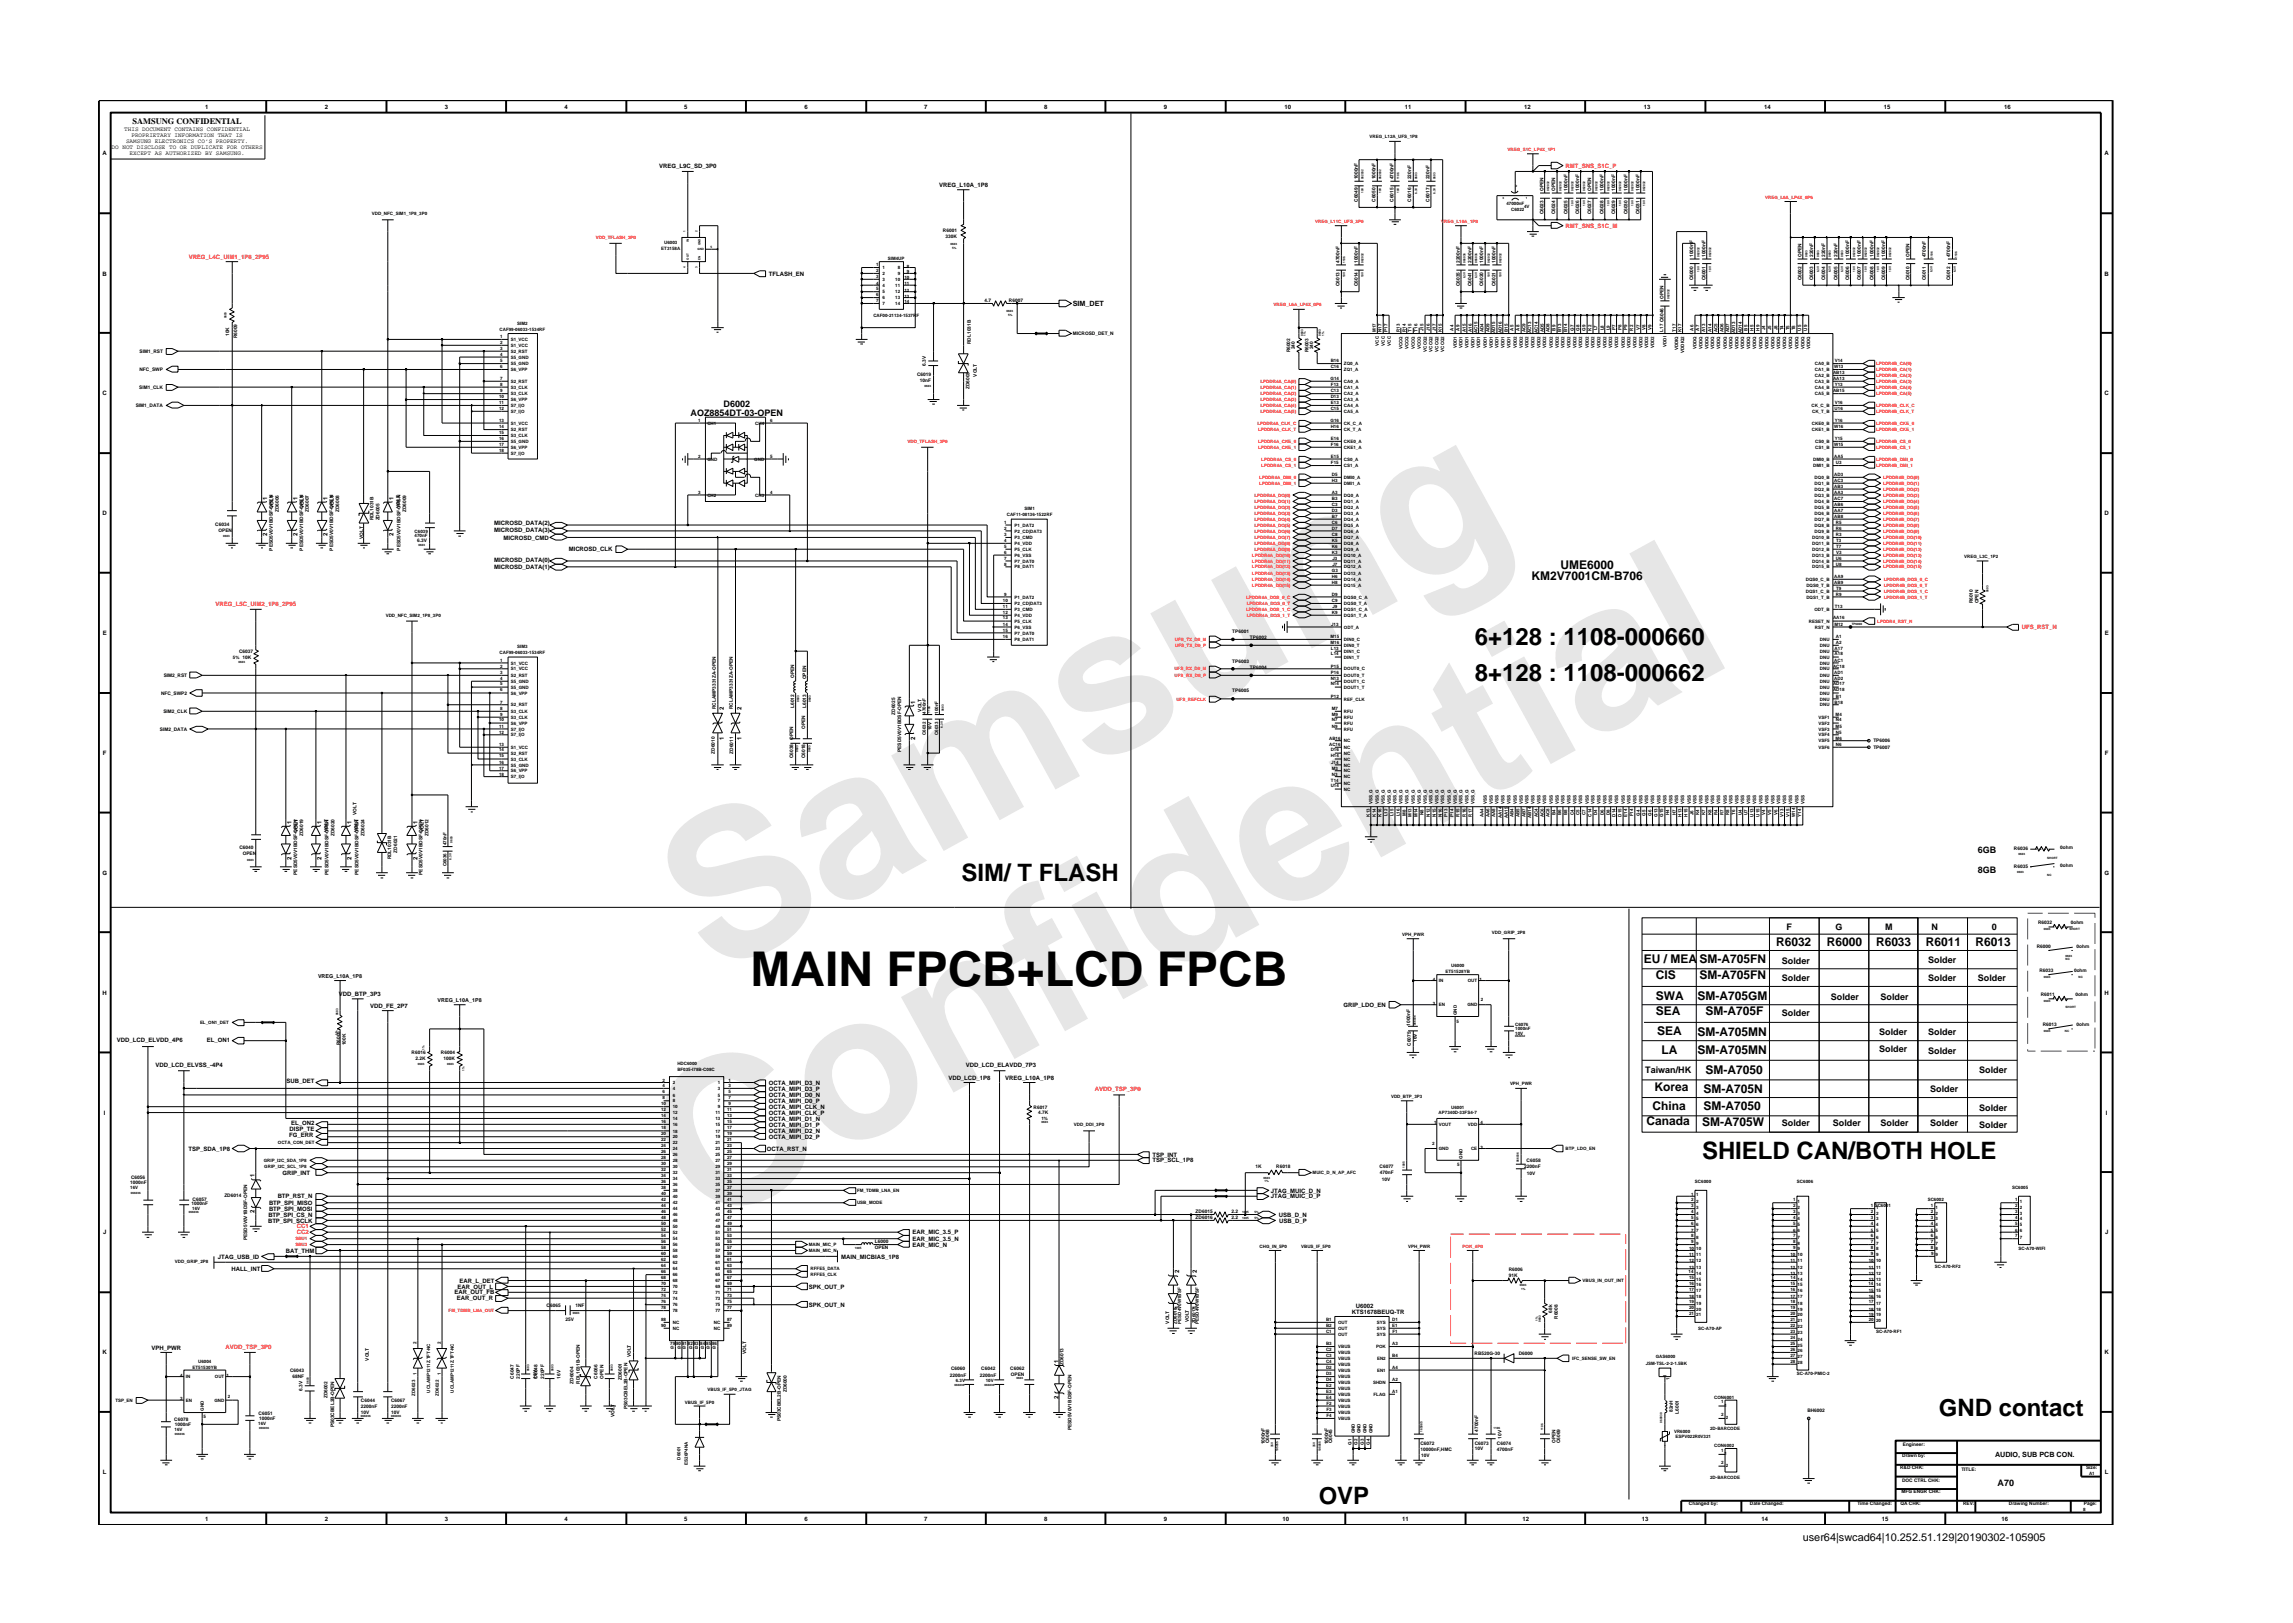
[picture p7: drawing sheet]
<svg xmlns="http://www.w3.org/2000/svg" width="297mm" height="210mm" viewBox="0 0 297 210" stroke-linecap="round" stroke-linejoin="round" font-family="sans-serif">
<defs><g id="words">
<g font-size="26.5" fill="#e6e6e6">
<text x="92.4" y="126.7" transform="rotate(-29 92.4 126.7)">Samsung</text>
<text x="91.1" y="159.4" transform="rotate(-29 91.1 159.4)">Confidential</text>
</g>
<text font-size="6.2" x="97.2" y="127.8">MAIN FPCB+LCD FPCB</text>
<g font-size="3.1">
<text x="191" y="83.5">6+128 : 1108-000660</text>
<text x="191" y="88.2">8+128 : 1108-000662</text>
<text x="124.6" y="114.2">SIM/ T FLASH</text>
<text x="220.5" y="150.1">SHIELD CAN/BOTH HOLE</text>
<text x="251.1" y="183.5">GND contact</text>
<text x="170.8" y="194.8">OVP</text>
</g>
<g font-size="1.6">
<text x="198.4" y="75.2">KM2V7001CM-B706</text>
<text x="202.1" y="73.7">UME6000</text>
<text x="213" y="124.7">EU / MEA</text>
<text x="220.2" y="124.7">SM-A705FN</text>
<text x="230.1" y="122.6">R6032</text>
<text x="236.7" y="122.6">R6000</text>
<text x="243" y="122.6">R6033</text>
<text x="249.5" y="122.6">R6011</text>
<text x="255.9" y="122.6">R6013</text>
<text x="214.5" y="129.5">SWA</text>
<text x="214.5" y="131.5">SEA</text>
<text x="214.5" y="126.8">CIS</text>
<text x="219.9" y="129.5">SM-A705GM</text>
<text x="220.2" y="126.8">SM-A705FN</text>
<text x="220.9" y="131.5">SM-A705F</text>
<text x="214.7" y="134">SEA</text>
<text x="215.3" y="136.6">LA</text>
<text x="219.9" y="134.2">SM-A705MN</text>
<text x="219.9" y="136.6">SM-A705MN</text>
<text x="214.1" y="143.8">China</text>
<text x="214.3" y="141.4">Korea</text>
<text x="220.7" y="141.6">SM-A705N</text>
<text x="220.7" y="143.8">SM-A7050</text>
<text x="220.9" y="139.1">SM-A7050</text>
<text x="213.3" y="145.7">Canada</text>
<text x="220.5" y="145.9">SM-A705W</text>
</g>
<text font-size="1.4" x="233.5" y="199.7">user64|swcad64|10.252.51.129|20190302-105905</text>
<g font-size="1.2">
<text x="89.5" y="53.9">AOZ8854DT-03-OPEN</text>
<text x="93.7" y="52.8">D6002</text>
<text x="256.2" y="110.5">6GB</text>
<text x="256.2" y="113.1">8GB</text>
<text x="230.8" y="124.9">Solder</text>
<text x="231.4" y="120.4">F</text>
<text x="237.8" y="120.4">G</text>
<text x="244.2" y="120.4">M</text>
<text x="249.8" y="124.7">Solder</text>
<text x="250.2" y="120.4">N</text>
<text x="258" y="120.4">0</text>
<text x="230.8" y="131.7">Solder</text>
<text x="230.8" y="127">Solder</text>
<text x="237.2" y="129.6">Solder</text>
<text x="243.6" y="129.6">Solder</text>
<text x="249.8" y="127">Solder</text>
<text x="256.2" y="127">Solder</text>
<text x="243.4" y="134.1">Solder</text>
<text x="243.4" y="136.3">Solder</text>
<text x="249.8" y="136.6">Solder</text>
<text x="249.8" y="134.1">Solder</text>
<text x="213.1" y="139">Taiwan/HK</text>
<text x="250" y="141.4">Solder</text>
<text x="256.4" y="139.1">Solder</text>
<text x="256.4" y="144">Solder</text>
<text x="230.8" y="145.9">Solder</text>
<text x="237.4" y="145.9">Solder</text>
<text x="243.6" y="145.9">Solder</text>
<text x="250" y="145.9">Solder</text>
<text x="256.4" y="146.1">Solder</text>
<text x="258.8" y="192.5">A70</text>
</g>
<text font-size="1.1" x="17.2" y="16.1">SAMSUNG CONFIDENTIAL</text>
<g font-size=".9">
<text x="139" y="39.7">SIM_DET</text>
<text x="258.4" y="188.8">AUDIO, SUB PCB CON.</text>
</g>
<g font-size=".8">
<text x="16.1" y="17">THIS DOCUMENT CONTAINS CONFIDENTIAL</text>
<text x="17" y="17.8">PROPRIETARY INFORMATION THAT IS</text>
<text x="26.6" y="14.1">1</text>
<text x="42.1" y="14.1">2</text>
<text x="57.6" y="14.1">3</text>
<text x="73.1" y="14.1">4</text>
<text x="88.6" y="14.1">5</text>
<text x="104.2" y="14.1">6</text>
<text x="119.7" y="14.1">7</text>
<text x="135.3" y="14.1">8</text>
<text x="150.8" y="14.1">9</text>
<text x="166.4" y="14.1">10</text>
<text x="182" y="14.1">11</text>
<text x="197.5" y="14.1">12</text>
<text x="213" y="14.1">13</text>
<text x="228.5" y="14.1">14</text>
<text x="244" y="14.1">15</text>
<text x="259.6" y="14.1">16</text>
<text x="13.3" y="20.1">A</text>
<text x="14.5" y="19.3">DO NOT DISCLOSE TO OR DUPLICATE FOR OTHERS</text>
<text x="16.3" y="18.5">SAMSUNG ELECTRONICS CO’S PROPERTY.</text>
<text x="16.8" y="20.1">EXCEPT AS AUTHORIZED BY SAMSUNG.</text>
<text x="85.4" y="21.7">VREG_L9C_SD_3P0</text>
<text x="272.6" y="20.1">A</text>
<text x="121.7" y="24.3">VREG_L10A_1P8</text>
<text x="13.3" y="35.7">B</text>
<text x="99.6" y="35.7">TFLASH_EN</text>
<text x="272.6" y="35.7">B</text>
<text x="13.3" y="51.2">C</text>
<text x="272.6" y="51.2">C</text>
<text x="34.6" y="64.7" transform="rotate(-90 34.6 64.7)">1</text>
<text x="38.5" y="64.7" transform="rotate(-90 38.5 64.7)">1</text>
<text x="42.4" y="64.7" transform="rotate(-90 42.4 64.7)">1</text>
<text x="51" y="64.7" transform="rotate(-90 51 64.7)">1</text>
<text x="13.3" y="66.7">D</text>
<text x="34.6" y="69.5" transform="rotate(-90 34.6 69.5)">2</text>
<text x="38.5" y="69.5" transform="rotate(-90 38.5 69.5)">2</text>
<text x="42.4" y="69.5" transform="rotate(-90 42.4 69.5)">2</text>
<text x="51" y="69.5" transform="rotate(-90 51 69.5)">2</text>
<text x="64" y="68">MICROSD_DATA(2)</text>
<text x="64" y="68.9">MICROSD_DATA(3)</text>
<text x="65.2" y="69.9">MICROSD_CMD</text>
<text x="73.7" y="71.3">MICROSD_CLK</text>
<text x="272.6" y="66.7">D</text>
<text x="64" y="72.8">MICROSD_DATA(0)</text>
<text x="64" y="73.7">MICROSD_DATA(1)</text>
<text x="13.3" y="82.3">E</text>
<text x="272.6" y="82.3">E</text>
<text x="93.8" y="95.9" transform="rotate(-90 93.8 95.9)">1</text>
<text x="93.8" y="92" transform="rotate(-90 93.8 92)">2</text>
<text x="96" y="95.9" transform="rotate(-90 96 95.9)">1</text>
<text x="96" y="92" transform="rotate(-90 96 92)">2</text>
<text x="118.5" y="95.9" transform="rotate(-90 118.5 95.9)">2</text>
<text x="118.5" y="91.1" transform="rotate(-90 118.5 91.1)">1</text>
<text x="13.3" y="97.8">F</text>
<text x="272.7" y="97.8">F</text>
<text x="37.8" y="106.7" transform="rotate(-90 37.8 106.7)">1</text>
<text x="41.7" y="106.7" transform="rotate(-90 41.7 106.7)">1</text>
<text x="45.6" y="106.7" transform="rotate(-90 45.6 106.7)">1</text>
<text x="54.1" y="106.7" transform="rotate(-90 54.1 106.7)">1</text>
<text x="13.3" y="113.3">G</text>
<text x="37.8" y="111.4" transform="rotate(-90 37.8 111.4)">2</text>
<text x="41.7" y="111.4" transform="rotate(-90 41.7 111.4)">2</text>
<text x="45.6" y="111.4" transform="rotate(-90 45.6 111.4)">2</text>
<text x="54.1" y="111.4" transform="rotate(-90 54.1 111.4)">2</text>
<text x="272.6" y="113.3">G</text>
<text x="13.3" y="128.8">H</text>
<text x="43.9" y="129.1">VDD_BTP_3P3</text>
<text x="48" y="130.6">VDD_FE_2P7</text>
<text x="174" y="130.4">GRIP_LDO_EN</text>
<text x="272.6" y="128.8">H</text>
<text x="15.1" y="135">VDD_LCD_ELVDD_4P6</text>
<text x="26.8" y="134.9">EL_ON1</text>
<text x="20.1" y="138.2">VDD_LCD_ELVSS_-4P4</text>
<text x="37.1" y="140.3">SUB_DET</text>
<text x="99.6" y="141.3">OCTA_MIPI_D3_P</text>
<text x="99.6" y="143.7">OCTA_MIPI_CLK_N</text>
<text x="99.6" y="142.9">OCTA_MIPI_D0_P</text>
<text x="99.6" y="142.1">OCTA_MIPI_D0_N</text>
<text x="99.6" y="140.5">OCTA_MIPI_D3_N</text>
<text x="122.8" y="139.9">VDD_LCD_1P8</text>
<text x="125.1" y="138.2">VDD_LCD_ELAVDD_7P3</text>
<text x="130.2" y="139.9">VREG_L10A_1P8</text>
<text x="13.5" y="144.4">I</text>
<text x="24.4" y="149.1">TSP_SDA_1P8</text>
<text x="37.5" y="147.3">FG_ERR</text>
<text x="37.5" y="146.5">DISP_TE</text>
<text x="37.7" y="145.8">EL_ON2</text>
<text x="99.3" y="149.1">OCTA_RST_N</text>
<text x="99.6" y="145.2">OCTA_MIPI_D1_N</text>
<text x="99.6" y="145.9">OCTA_MIPI_D1_P</text>
<text x="99.6" y="146.8">OCTA_MIPI_D2_N</text>
<text x="99.6" y="147.5">OCTA_MIPI_D2_P</text>
<text x="99.6" y="144.4">OCTA_MIPI_CLK_P</text>
<text x="149.3" y="149.8">TSP_INT</text>
<text x="272.8" y="144.4">I</text>
<text x="33" y="152.5" transform="rotate(-90 33 152.5)">1</text>
<text x="36" y="155.3">BTP_RST_N</text>
<text x="36.6" y="152.2">GRIP_INT</text>
<text x="149.3" y="150.6">TSP_SCL_1P8</text>
<text x="164.6" y="154.5">JTAG_MUIC_D_N</text>
<text x="164.6" y="155.3">JTAG_MUIC_D_P</text>
<text x="13.4" y="159.9">J</text>
<text x="33" y="157.2" transform="rotate(-90 33 157.2)">2</text>
<text x="34.7" y="158.4">BTP_SPI_SCLK</text>
<text x="34.8" y="157.6">BTP_SPI_CS_N</text>
<text x="34.8" y="156.9">BTP_SPI_MOSI</text>
<text x="34.8" y="156.1">BTP_SPI_MISO</text>
<text x="118.2" y="161.5">EAR_MIC_N</text>
<text x="118.2" y="160.8">EAR_MIC_3.5_N</text>
<text x="118.2" y="159.9">EAR_MIC_3.5_P</text>
<text x="165.7" y="157.6">USB_D_N</text>
<text x="165.7" y="158.4">USB_D_P</text>
<text x="272.7" y="159.9">J</text>
<text x="28.2" y="163">JTAG_USB_ID</text>
<text x="30" y="164.6">HALL_INT</text>
<text x="37" y="162.3">BAT_THM</text>
<text x="58.9" y="167.7">EAR_OUT_FB</text>
<text x="59.3" y="166.9">EAR_OUT_L</text>
<text x="59.5" y="166.2">EAR_L_DET</text>
<text x="104.8" y="166.9">SPK_OUT_P</text>
<text x="109" y="163">MAIN_MICBIAS_1P8</text>
<text x="152.7" y="164.9" transform="rotate(-90 152.7 164.9)">2</text>
<text x="155" y="164.9" transform="rotate(-90 155 164.9)">2</text>
<text x="59.2" y="168.5">EAR_OUT_R</text>
<text x="104.8" y="169.3">SPK_OUT_N</text>
<text x="152.7" y="169.6" transform="rotate(-90 152.7 169.6)">1</text>
<text x="155" y="169.6" transform="rotate(-90 155 169.6)">1</text>
<text x="175.1" y="170.2">KTS1678BEUQ-TR</text>
<text x="175.6" y="169.5">U6002</text>
<text x="13.3" y="175.4">K</text>
<text x="19.6" y="174.9">VPH_PWR</text>
<text x="137.1" y="176.6" transform="rotate(-90 137.1 176.6)">1</text>
<text x="272.6" y="175.4">K</text>
<text x="137.1" y="181.2" transform="rotate(-90 137.1 181.2)">2</text>
<text x="13.3" y="191">L</text>
<text x="272.7" y="191">L</text>
<text x="26.6" y="197">1</text>
<text x="42.1" y="197">2</text>
<text x="57.6" y="197">3</text>
<text x="73.1" y="197">4</text>
<text x="88.6" y="197">5</text>
<text x="104.2" y="197">6</text>
<text x="119.7" y="197">7</text>
<text x="135.3" y="197">8</text>
<text x="150.8" y="197">9</text>
<text x="166.1" y="197">10</text>
<text x="181.6" y="197">11</text>
<text x="197.2" y="197">12</text>
<text x="212.7" y="197">13</text>
<text x="228.2" y="197">14</text>
<text x="243.8" y="197">15</text>
<text x="259.3" y="197">16</text>
</g>
<g font-size=".8" fill="#f00">
<text x="202.8" y="21.7">RMT_SNS_S1C_P</text>
<text x="202.8" y="29.5">RMT_SNS_S1C_M</text>
<text x="24.4" y="33.6">VREG_L4C_UIM1_1P8_2P95</text>
<text x="27.9" y="78.5">VREG_L5C_UIM2_1P8_2P95</text>
<text x="261.9" y="81.5">UFS_RST_N</text>
<text x="141.8" y="141.3">AVDD_TSP_3P0</text>
<text x="38.4" y="159.1">CC1</text>
<text x="38.4" y="159.9">CC2</text>
<text x="29.2" y="174.7">AVDD_TSP_3P0</text>
</g>
<g font-size=".7">
<text x="41.2" y="126.7">VREG_L10A_1P8</text>
<text x="56.7" y="129.8">VREG_L10A_1P8</text>
</g>
<g font-size=".6">
<text x="177.4" y="17.9">VREG_L12A_UFS_1P8</text>
<text x="175.9" y="23.2" transform="rotate(-90 175.9 23.2)">1000nF</text>
<text x="178.2" y="23.2" transform="rotate(-90 178.2 23.2)">1000nF</text>
<text x="180.5" y="23.2" transform="rotate(-90 180.5 23.2)">4700nF</text>
<text x="182.8" y="23.2" transform="rotate(-90 182.8 23.2)">220nF</text>
<text x="185.2" y="23.2" transform="rotate(-90 185.2 23.2)">220nF</text>
<text x="48.2" y="27.8">VDD_NFC_SIM1_1P8_3P0</text>
<text x="175.9" y="26.2" transform="rotate(-90 175.9 26.2)">C6049</text>
<text x="178.2" y="26.2" transform="rotate(-90 178.2 26.2)">C6050</text>
<text x="180.5" y="26.2" transform="rotate(-90 180.5 26.2)">C6015</text>
<text x="182.8" y="26.2" transform="rotate(-90 182.8 26.2)">C6016</text>
<text x="185.2" y="26.2" transform="rotate(-90 185.2 26.2)">C6017</text>
<text x="195.1" y="26.5">47000nF</text>
<text x="195.8" y="27.3">C6022</text>
<text x="197.4" y="27">4V</text>
<text x="199.9" y="27.8" transform="rotate(-90 199.9 27.8)">C6023</text>
<text x="199.9" y="24.8" transform="rotate(-90 199.9 24.8)">OPEN</text>
<text x="201.5" y="27.8" transform="rotate(-90 201.5 27.8)">C6024</text>
<text x="201.5" y="24.8" transform="rotate(-90 201.5 24.8)">OPEN</text>
<text x="203.1" y="27.8" transform="rotate(-90 203.1 27.8)">C6025</text>
<text x="203.1" y="24.8" transform="rotate(-90 203.1 24.8)">1000nF</text>
<text x="204.6" y="27.8" transform="rotate(-90 204.6 27.8)">C6026</text>
<text x="204.6" y="24.8" transform="rotate(-90 204.6 24.8)">1000nF</text>
<text x="206.1" y="27.8" transform="rotate(-90 206.1 27.8)">C6027</text>
<text x="206.1" y="24.8" transform="rotate(-90 206.1 24.8)">OPEN</text>
<text x="207.7" y="27.8" transform="rotate(-90 207.7 27.8)">C6028</text>
<text x="207.7" y="24.8" transform="rotate(-90 207.7 24.8)">1000nF</text>
<text x="209.2" y="27.8" transform="rotate(-90 209.2 27.8)">C6029</text>
<text x="209.2" y="24.8" transform="rotate(-90 209.2 24.8)">1000nF</text>
<text x="210.8" y="27.8" transform="rotate(-90 210.8 27.8)">C6030</text>
<text x="210.8" y="24.8" transform="rotate(-90 210.8 24.8)">1000nF</text>
<text x="212.4" y="27.8" transform="rotate(-90 212.4 27.8)">C6031</text>
<text x="212.4" y="24.8" transform="rotate(-90 212.4 24.8)">1000nF</text>
<text x="85.7" y="32.3">ET3158A</text>
<text x="86" y="31.6">U6003</text>
<text x="113.5" y="35.2">2</text>
<text x="113.5" y="34.5">1</text>
<text x="114.3" y="35.6">2</text>
<text x="114.3" y="34.8">1</text>
<text x="115" y="33.7">SIM4UP</text>
<text x="116.3" y="34.8">8</text>
<text x="116.3" y="35.6">9</text>
<text x="117.5" y="34.7">8</text>
<text x="117.5" y="35.4">9</text>
<text x="122.2" y="30">R6001</text>
<text x="122.5" y="30.8">330K</text>
<text x="173.5" y="34.1" transform="rotate(-90 173.5 34.1)">4700nF</text>
<text x="175.9" y="34.1" transform="rotate(-90 175.9 34.1)">1000nF</text>
<text x="189.1" y="34.1" transform="rotate(-90 189.1 34.1)">2200nF</text>
<text x="190.6" y="34.1" transform="rotate(-90 190.6 34.1)">2200nF</text>
<text x="192.1" y="34.1" transform="rotate(-90 192.1 34.1)">1000nF</text>
<text x="193.7" y="34.1" transform="rotate(-90 193.7 34.1)">1000nF</text>
<text x="219.3" y="33.3" transform="rotate(-90 219.3 33.3)">1000nF</text>
<text x="220.9" y="33.3" transform="rotate(-90 220.9 33.3)">1000nF</text>
<text x="233.4" y="33.3" transform="rotate(-90 233.4 33.3)">OPEN</text>
<text x="234.9" y="33.3" transform="rotate(-90 234.9 33.3)">220nF</text>
<text x="236.4" y="33.3" transform="rotate(-90 236.4 33.3)">220nF</text>
<text x="238" y="33.3" transform="rotate(-90 238 33.3)">220nF</text>
<text x="239.6" y="33.3" transform="rotate(-90 239.6 33.3)">1000nF</text>
<text x="241.1" y="33.3" transform="rotate(-90 241.1 33.3)">1000nF</text>
<text x="242.7" y="33.3" transform="rotate(-90 242.7 33.3)">1000nF</text>
<text x="244.2" y="33.3" transform="rotate(-90 244.2 33.3)">1000nF</text>
<text x="247.3" y="33.3" transform="rotate(-90 247.3 33.3)">OPEN</text>
<text x="249.5" y="33.3" transform="rotate(-90 249.5 33.3)">4700nF</text>
<text x="252.6" y="33.3" transform="rotate(-90 252.6 33.3)">4700nF</text>
<text x="113.1" y="41.1">CAF00-21134-1537RF</text>
<text x="113.5" y="38.4">6</text>
<text x="113.5" y="39.1">7</text>
<text x="113.5" y="36">3</text>
<text x="113.5" y="36.9">4</text>
<text x="113.5" y="37.6">5</text>
<text x="114.3" y="38.7">6</text>
<text x="114.3" y="39.5">7</text>
<text x="114.3" y="36.4">3</text>
<text x="114.3" y="37.2">4</text>
<text x="114.3" y="38">5</text>
<text x="116" y="37.2">11</text>
<text x="116" y="38">12</text>
<text x="116" y="38.7">13</text>
<text x="116" y="39.5">14</text>
<text x="116" y="36.4">10</text>
<text x="117.2" y="36.2">10</text>
<text x="117.2" y="36.9">11</text>
<text x="117.2" y="37.8">12</text>
<text x="117.2" y="38.6">13</text>
<text x="117.2" y="39.3">14</text>
<text x="127.5" y="39.1">4.7</text>
<text x="130.7" y="39.1">R6007</text>
<text x="173.5" y="37.1" transform="rotate(-90 173.5 37.1)">C6013</text>
<text x="175.9" y="37.1" transform="rotate(-90 175.9 37.1)">C6014</text>
<text x="189.1" y="37.1" transform="rotate(-90 189.1 37.1)">C6035</text>
<text x="190.6" y="37.1" transform="rotate(-90 190.6 37.1)">C6041</text>
<text x="192.1" y="37.1" transform="rotate(-90 192.1 37.1)">C6020</text>
<text x="193.7" y="37.1" transform="rotate(-90 193.7 37.1)">C6021</text>
<text x="215.5" y="38.7" transform="rotate(-90 215.5 38.7)">OPEN</text>
<text x="219.3" y="36.3" transform="rotate(-90 219.3 36.3)">C6000</text>
<text x="220.9" y="36.3" transform="rotate(-90 220.9 36.3)">C6001</text>
<text x="233.4" y="36.3" transform="rotate(-90 233.4 36.3)">C6002</text>
<text x="234.9" y="36.3" transform="rotate(-90 234.9 36.3)">C6003</text>
<text x="236.4" y="36.3" transform="rotate(-90 236.4 36.3)">C6004</text>
<text x="238" y="36.3" transform="rotate(-90 238 36.3)">C6005</text>
<text x="239.6" y="36.3" transform="rotate(-90 239.6 36.3)">C6006</text>
<text x="241.1" y="36.3" transform="rotate(-90 241.1 36.3)">C6007</text>
<text x="242.7" y="36.3" transform="rotate(-90 242.7 36.3)">C6008</text>
<text x="244.2" y="36.3" transform="rotate(-90 244.2 36.3)">C6009</text>
<text x="247.3" y="36.3" transform="rotate(-90 247.3 36.3)">C6010</text>
<text x="249.5" y="36.3" transform="rotate(-90 249.5 36.3)">C6011</text>
<text x="252.6" y="36.3" transform="rotate(-90 252.6 36.3)">C6012</text>
<text x="18.1" y="45.7">SIM1_RST</text>
<text x="29.7" y="43.5" transform="rotate(-90 29.7 43.5)">10K</text>
<text x="30.7" y="43.8" transform="rotate(-90 30.7 43.8)">R6009</text>
<text x="64.7" y="42.8">CAF99-06033-1534RF</text>
<text x="64.8" y="46.1">4</text>
<text x="64.8" y="46.9">5</text>
<text x="64.8" y="47.7">6</text>
<text x="64.8" y="44.6">2</text>
<text x="64.8" y="45.4">3</text>
<text x="64.8" y="43.8">1</text>
<text x="66.2" y="46.5">S5_GND</text>
<text x="66.2" y="47.3">S5_GND</text>
<text x="66.2" y="44.9">S1_VCC</text>
<text x="66.2" y="45.7">S2_RST</text>
<text x="66.2" y="44.2">S1_VCC</text>
<text x="67" y="42.1">SIM2</text>
<text x="119.9" y="47.4" transform="rotate(-90 119.9 47.4)">6.3V</text>
<text x="125.8" y="44.6" transform="rotate(-90 125.8 44.6)">RDL1031B</text>
<text x="139" y="43.4">MICROSD_DET_N</text>
<text x="167.1" y="45.6" transform="rotate(-90 167.1 45.6)">R6002</text>
<text x="167.7" y="45.3" transform="rotate(-90 167.7 45.3)">240</text>
<text x="169.5" y="45.6" transform="rotate(-90 169.5 45.6)">R6003</text>
<text x="170.1" y="45.3" transform="rotate(-90 170.1 45.3)">240</text>
<text x="172.4" y="47.7">C16</text>
<text x="172.4" y="46.9">B16</text>
<text x="174.1" y="47.3">ZQ0_A</text>
<text x="178.2" y="43" transform="rotate(-90 178.2 43)">M17</text>
<text x="178.6" y="44.8" transform="rotate(-90 178.6 44.8)">VCC</text>
<text x="179" y="43" transform="rotate(-90 179 43)">N17</text>
<text x="179.4" y="44.8" transform="rotate(-90 179.4 44.8)">VCC</text>
<text x="179.7" y="43" transform="rotate(-90 179.7 43)">P17</text>
<text x="180.2" y="44.8" transform="rotate(-90 180.2 44.8)">VCC</text>
<text x="181.3" y="43" transform="rotate(-90 181.3 43)">R13</text>
<text x="181.7" y="45.2" transform="rotate(-90 181.7 45.2)">VCCQ</text>
<text x="182.1" y="43" transform="rotate(-90 182.1 43)">R14</text>
<text x="182.4" y="45.2" transform="rotate(-90 182.4 45.2)">VCCQ</text>
<text x="182.9" y="42.9" transform="rotate(-90 182.9 42.9)">T15</text>
<text x="183.3" y="45.2" transform="rotate(-90 183.3 45.2)">VCCQ</text>
<text x="183.6" y="42.9" transform="rotate(-90 183.6 42.9)">T16</text>
<text x="184.1" y="45.2" transform="rotate(-90 184.1 45.2)">VCCQ</text>
<text x="184.4" y="42.9" transform="rotate(-90 184.4 42.9)">J15</text>
<text x="184.8" y="45.6" transform="rotate(-90 184.8 45.6)">VCCQ2</text>
<text x="185.2" y="42.9" transform="rotate(-90 185.2 42.9)">J16</text>
<text x="185.6" y="45.6" transform="rotate(-90 185.6 45.6)">VCCQ2</text>
<text x="186" y="42.9" transform="rotate(-90 186 42.9)">J17</text>
<text x="186.3" y="45.6" transform="rotate(-90 186.3 45.6)">VCCQ2</text>
<text x="186.8" y="43" transform="rotate(-90 186.8 43)">K15</text>
<text x="187.1" y="45.6" transform="rotate(-90 187.1 45.6)">VCCQ2</text>
<text x="188.3" y="42.8" transform="rotate(-90 188.3 42.8)">A4</text>
<text x="188.7" y="45.1" transform="rotate(-90 188.7 45.1)">VDD1</text>
<text x="189" y="42.8" transform="rotate(-90 189 42.8)">A9</text>
<text x="189.5" y="45.1" transform="rotate(-90 189.5 45.1)">VDD1</text>
<text x="189.9" y="43" transform="rotate(-90 189.9 43)">A15</text>
<text x="190.2" y="45.1" transform="rotate(-90 190.2 45.1)">VDD1</text>
<text x="190.7" y="43" transform="rotate(-90 190.7 43)">A16</text>
<text x="191" y="45.1" transform="rotate(-90 191 45.1)">VDD1</text>
<text x="191.4" y="43.2" transform="rotate(-90 191.4 43.2)">AC15</text>
<text x="191.8" y="45.1" transform="rotate(-90 191.8 45.1)">VDD1</text>
<text x="192.2" y="43" transform="rotate(-90 192.2 43)">AD4</text>
<text x="192.6" y="45.1" transform="rotate(-90 192.6 45.1)">VDD1</text>
<text x="192.9" y="43" transform="rotate(-90 192.9 43)">AD9</text>
<text x="193.4" y="45.1" transform="rotate(-90 193.4 45.1)">VDD1</text>
<text x="193.7" y="43.2" transform="rotate(-90 193.7 43.2)">AD15</text>
<text x="194.1" y="45.1" transform="rotate(-90 194.1 45.1)">VDD1</text>
<text x="194.6" y="43.2" transform="rotate(-90 194.6 43.2)">AD16</text>
<text x="194.9" y="45.1" transform="rotate(-90 194.9 45.1)">VDD1</text>
<text x="195.3" y="43" transform="rotate(-90 195.3 43)">B15</text>
<text x="195.7" y="45.1" transform="rotate(-90 195.7 45.1)">VDD1</text>
<text x="196.1" y="42.8" transform="rotate(-90 196.1 42.8)">A5</text>
<text x="196.5" y="45.1" transform="rotate(-90 196.5 45.1)">VDD2</text>
<text x="196.8" y="42.8" transform="rotate(-90 196.8 42.8)">A8</text>
<text x="197.3" y="45.1" transform="rotate(-90 197.3 45.1)">VDD2</text>
<text x="197.6" y="43" transform="rotate(-90 197.6 43)">AC9</text>
<text x="198" y="45.1" transform="rotate(-90 198 45.1)">VDD2</text>
<text x="198.4" y="43.2" transform="rotate(-90 198.4 43.2)">AC13</text>
<text x="198.8" y="45.1" transform="rotate(-90 198.8 45.1)">VDD2</text>
<text x="199.2" y="43.2" transform="rotate(-90 199.2 43.2)">AC14</text>
<text x="199.5" y="45.1" transform="rotate(-90 199.5 45.1)">VDD2</text>
<text x="200" y="43" transform="rotate(-90 200 43)">AD5</text>
<text x="200.3" y="45.1" transform="rotate(-90 200.3 45.1)">VDD2</text>
<text x="200.7" y="43" transform="rotate(-90 200.7 43)">AD8</text>
<text x="201.2" y="45.1" transform="rotate(-90 201.2 45.1)">VDD2</text>
<text x="201.5" y="42.8" transform="rotate(-90 201.5 42.8)">B9</text>
<text x="201.9" y="45.1" transform="rotate(-90 201.9 45.1)">VDD2</text>
<text x="202.3" y="43" transform="rotate(-90 202.3 43)">B13</text>
<text x="202.7" y="45.1" transform="rotate(-90 202.7 45.1)">VDD2</text>
<text x="203" y="43" transform="rotate(-90 203 43)">B14</text>
<text x="203.4" y="45.1" transform="rotate(-90 203.4 45.1)">VDD2</text>
<text x="203.9" y="42.8" transform="rotate(-90 203.9 42.8)">G7</text>
<text x="204.2" y="45.1" transform="rotate(-90 204.2 45.1)">VDD2</text>
<text x="204.6" y="42.8" transform="rotate(-90 204.6 42.8)">G8</text>
<text x="205" y="45.1" transform="rotate(-90 205 45.1)">VDD2</text>
<text x="205.4" y="42.8" transform="rotate(-90 205.4 42.8)">G9</text>
<text x="205.8" y="45.1" transform="rotate(-90 205.8 45.1)">VDD2</text>
<text x="206.1" y="42.8" transform="rotate(-90 206.1 42.8)">K2</text>
<text x="206.6" y="45.1" transform="rotate(-90 206.6 45.1)">VDD2</text>
<text x="206.9" y="42.8" transform="rotate(-90 206.9 42.8)">L7</text>
<text x="207.3" y="45.1" transform="rotate(-90 207.3 45.1)">VDD2</text>
<text x="207.8" y="42.8" transform="rotate(-90 207.8 42.8)">L8</text>
<text x="208.1" y="45.1" transform="rotate(-90 208.1 45.1)">VDD2</text>
<text x="208.5" y="42.8" transform="rotate(-90 208.5 42.8)">L9</text>
<text x="208.9" y="45.1" transform="rotate(-90 208.9 45.1)">VDD2</text>
<text x="209.3" y="42.8" transform="rotate(-90 209.3 42.8)">P7</text>
<text x="209.6" y="45.1" transform="rotate(-90 209.6 45.1)">VDD2</text>
<text x="210" y="42.8" transform="rotate(-90 210 42.8)">P8</text>
<text x="210.5" y="45.1" transform="rotate(-90 210.5 45.1)">VDD2</text>
<text x="210.8" y="42.8" transform="rotate(-90 210.8 42.8)">P9</text>
<text x="211.2" y="45.1" transform="rotate(-90 211.2 45.1)">VDD2</text>
<text x="211.6" y="42.8" transform="rotate(-90 211.6 42.8)">R2</text>
<text x="212" y="45.1" transform="rotate(-90 212 45.1)">VDD2</text>
<text x="212.4" y="42.8" transform="rotate(-90 212.4 42.8)">V7</text>
<text x="212.8" y="45.1" transform="rotate(-90 212.8 45.1)">VDD2</text>
<text x="213.2" y="42.8" transform="rotate(-90 213.2 42.8)">V8</text>
<text x="213.5" y="45.1" transform="rotate(-90 213.5 45.1)">VDD2</text>
<text x="213.9" y="42.8" transform="rotate(-90 213.9 42.8)">V9</text>
<text x="214.3" y="45.1" transform="rotate(-90 214.3 45.1)">VDD2</text>
<text x="215.5" y="42.9" transform="rotate(-90 215.5 42.9)">L17 C6046</text>
<text x="215.9" y="44.9" transform="rotate(-90 215.9 44.9)">VDDI</text>
<text x="217.1" y="42.9" transform="rotate(-90 217.1 42.9)">T17</text>
<text x="217.4" y="45.4" transform="rotate(-90 217.4 45.4)">VDDIQ</text>
<text x="217.8" y="43" transform="rotate(-90 217.8 43)">K17</text>
<text x="218.2" y="45.7" transform="rotate(-90 218.2 45.7)">VDDIQ2</text>
<text x="219.4" y="42.8" transform="rotate(-90 219.4 42.8)">A6</text>
<text x="219.8" y="45.2" transform="rotate(-90 219.8 45.2)">VDDQ</text>
<text x="220.1" y="42.8" transform="rotate(-90 220.1 42.8)">A7</text>
<text x="220.5" y="45.2" transform="rotate(-90 220.5 45.2)">VDDQ</text>
<text x="220.9" y="43" transform="rotate(-90 220.9 43)">A13</text>
<text x="221.3" y="45.2" transform="rotate(-90 221.3 45.2)">VDDQ</text>
<text x="221.7" y="43" transform="rotate(-90 221.7 43)">A14</text>
<text x="222.1" y="45.2" transform="rotate(-90 222.1 45.2)">VDDQ</text>
<text x="222.5" y="43" transform="rotate(-90 222.5 43)">AC5</text>
<text x="222.8" y="45.2" transform="rotate(-90 222.8 45.2)">VDDQ</text>
<text x="223.3" y="43" transform="rotate(-90 223.3 43)">AD6</text>
<text x="223.7" y="45.2" transform="rotate(-90 223.7 45.2)">VDDQ</text>
<text x="224" y="43" transform="rotate(-90 224 43)">AD7</text>
<text x="224.4" y="45.2" transform="rotate(-90 224.4 45.2)">VDDQ</text>
<text x="224.8" y="43.2" transform="rotate(-90 224.8 43.2)">AD13</text>
<text x="225.2" y="45.2" transform="rotate(-90 225.2 45.2)">VDDQ</text>
<text x="225.6" y="43.2" transform="rotate(-90 225.6 43.2)">AD14</text>
<text x="226" y="45.2" transform="rotate(-90 226 45.2)">VDDQ</text>
<text x="226.4" y="42.8" transform="rotate(-90 226.4 42.8)">B5</text>
<text x="226.7" y="45.2" transform="rotate(-90 226.7 45.2)">VDDQ</text>
<text x="227.1" y="42.8" transform="rotate(-90 227.1 42.8)">H5</text>
<text x="227.5" y="45.2" transform="rotate(-90 227.5 45.2)">VDDQ</text>
<text x="227.9" y="42.8" transform="rotate(-90 227.9 42.8)">H9</text>
<text x="228.3" y="45.2" transform="rotate(-90 228.3 45.2)">VDDQ</text>
<text x="228.7" y="42.8" transform="rotate(-90 228.7 42.8)">J4</text>
<text x="229.1" y="45.2" transform="rotate(-90 229.1 45.2)">VDDQ</text>
<text x="229.4" y="42.8" transform="rotate(-90 229.4 42.8)">J5</text>
<text x="229.9" y="45.2" transform="rotate(-90 229.9 45.2)">VDDQ</text>
<text x="230.3" y="42.8" transform="rotate(-90 230.3 42.8)">J8</text>
<text x="230.6" y="45.2" transform="rotate(-90 230.6 45.2)">VDDQ</text>
<text x="231" y="42.8" transform="rotate(-90 231 42.8)">T4</text>
<text x="231.4" y="45.2" transform="rotate(-90 231.4 45.2)">VDDQ</text>
<text x="231.8" y="42.8" transform="rotate(-90 231.8 42.8)">T5</text>
<text x="232.1" y="45.2" transform="rotate(-90 232.1 45.2)">VDDQ</text>
<text x="232.6" y="42.8" transform="rotate(-90 232.6 42.8)">T8</text>
<text x="233" y="45.2" transform="rotate(-90 233 45.2)">VDDQ</text>
<text x="233.3" y="42.8" transform="rotate(-90 233.3 42.8)">U5</text>
<text x="233.8" y="45.2" transform="rotate(-90 233.8 45.2)">VDDQ</text>
<text x="234.1" y="42.8" transform="rotate(-90 234.1 42.8)">U9</text>
<text x="234.5" y="45.2" transform="rotate(-90 234.5 45.2)">VDDQ</text>
<text x="235.1" y="47.3">CA0_B</text>
<text x="237.6" y="47.7">W13</text>
<text x="237.7" y="46.9">V14</text>
<text x="17.6" y="52.7">SIM1_DATA</text>
<text x="18" y="50.4">SIM1_CLK</text>
<text x="18.1" y="48.1">NFC_SWP</text>
<text x="64.6" y="51.5">10</text>
<text x="64.6" y="52.3">11</text>
<text x="64.6" y="53.1">12</text>
<text x="64.8" y="49.3">7</text>
<text x="64.8" y="50">8</text>
<text x="64.8" y="50.8">9</text>
<text x="66.2" y="48.1">S6_VPP</text>
<text x="66.2" y="49.6">S2_RST</text>
<text x="66.2" y="50.4">S3_CLK</text>
<text x="66.2" y="51.2">S3_CLK</text>
<text x="66.2" y="53.5">S7_I|O</text>
<text x="66.2" y="52">S6_VPP</text>
<text x="66.2" y="52.7">S7_I|O</text>
<text x="118.8" y="48.7">C6019</text>
<text x="119.2" y="49.5">10nF</text>
<text x="125.6" y="50.4" transform="rotate(-90 125.6 50.4)">ZD6003</text>
<text x="126.5" y="48.8" transform="rotate(-90 126.5 48.8)">VOLT</text>
<text x="172.4" y="49.3">G14</text>
<text x="172.4" y="50.8">C13</text>
<text x="172.4" y="53.1">C15</text>
<text x="172.4" y="51.5">D13</text>
<text x="172.4" y="52.3">E13</text>
<text x="172.4" y="50">F13</text>
<text x="174.1" y="48.1">ZQ1_A</text>
<text x="174.1" y="51.2">CA2_A</text>
<text x="174.1" y="53.5">CA5_A</text>
<text x="174.1" y="52.7">CA4_A</text>
<text x="174.1" y="49.6">CA0_A</text>
<text x="174.1" y="50.4">CA1_A</text>
<text x="174.1" y="52">CA3_A</text>
<text x="234.7" y="52.7">CK_C_B</text>
<text x="234.7" y="53.5">CK_T_B</text>
<text x="235.1" y="51.2">CA5_B</text>
<text x="235.1" y="49.6">CA3_B</text>
<text x="235.1" y="48.8">CA2_B</text>
<text x="235.1" y="50.4">CA4_B</text>
<text x="235.1" y="48.1">CA1_B</text>
<text x="237.5" y="50.8">AB15</text>
<text x="237.5" y="49.3">AA13</text>
<text x="237.5" y="48.4">AB13</text>
<text x="237.7" y="53.1">U16</text>
<text x="237.7" y="52.3">V16</text>
<text x="237.7" y="50">Y13</text>
<text x="64.6" y="54.7">13</text>
<text x="64.6" y="55.4">14</text>
<text x="64.6" y="56.2">15</text>
<text x="64.6" y="58.6">18</text>
<text x="64.6" y="57.7">17</text>
<text x="64.6" y="57">16</text>
<text x="66.2" y="55">S1_VCC</text>
<text x="66.2" y="55.9">S2_RST</text>
<text x="66.2" y="56.6">S3_CLK</text>
<text x="66.2" y="58.9">S7_I|O</text>
<text x="66.2" y="58.2">S6_VPP</text>
<text x="66.2" y="57.4">S5_GND</text>
<text x="90.5" y="54.7">1</text>
<text x="90.5" y="59.3">2</text>
<text x="91.6" y="55">CH1</text>
<text x="91.6" y="59.7">GND</text>
<text x="97.7" y="59.7">GND</text>
<text x="97.8" y="55">CH4</text>
<text x="99.8" y="59.3">5</text>
<text x="99.8" y="54.7">6</text>
<text x="172.4" y="54.7">G16</text>
<text x="172.4" y="55.4">H16</text>
<text x="172.4" y="59.3">E15</text>
<text x="172.4" y="57">E16</text>
<text x="172.4" y="57.7">F16</text>
<text x="174.1" y="55.9">CK_T_A</text>
<text x="174.1" y="55">CK_C_A</text>
<text x="174.1" y="58.2">CKE1_A</text>
<text x="174.1" y="59.7">CS0_A</text>
<text x="174.1" y="57.4">CKE0_A</text>
<text x="234.7" y="55">CKE0_B</text>
<text x="234.7" y="55.9">CKE1_B</text>
<text x="234.9" y="59.7">DMI0_B</text>
<text x="235.1" y="57.4">CS0_B</text>
<text x="235.1" y="58.2">CS1_B</text>
<text x="237.6" y="55.4">W16</text>
<text x="237.6" y="57.7">W15</text>
<text x="237.6" y="59.3">AA5</text>
<text x="237.7" y="57">Y15</text>
<text x="237.7" y="54.7">Y16</text>
<text x="35.4" y="65.8" transform="rotate(-90 35.4 65.8)">VOLT</text>
<text x="39.3" y="65.8" transform="rotate(-90 39.3 65.8)">VOLT</text>
<text x="43.2" y="65.8" transform="rotate(-90 43.2 65.8)">VOLT</text>
<text x="51.8" y="65.8" transform="rotate(-90 51.8 65.8)">VOLT</text>
<text x="90.5" y="64">3</text>
<text x="91.6" y="64.3">CH2</text>
<text x="97.8" y="64.3">CH3</text>
<text x="99.8" y="64">4</text>
<text x="172.4" y="60.1">F15</text>
<text x="172.5" y="62.4">H3</text>
<text x="172.5" y="65.5">C3</text>
<text x="172.5" y="61.6">D5</text>
<text x="172.5" y="64.8">B3</text>
<text x="172.5" y="64">A3</text>
<text x="174.1" y="62.8">DMI1_A</text>
<text x="174.1" y="65.9">DQ2_A</text>
<text x="174.1" y="62">DMI0_A</text>
<text x="174.1" y="65.2">DQ1_A</text>
<text x="174.1" y="60.5">CS1_A</text>
<text x="174.1" y="64.3">DQ0_A</text>
<text x="234.9" y="60.5">DMI1_B</text>
<text x="235.1" y="63.6">DQ2_B</text>
<text x="235.1" y="64.3">DQ3_B</text>
<text x="235.1" y="62">DQ0_B</text>
<text x="235.1" y="65.2">DQ4_B</text>
<text x="235.1" y="65.9">DQ5_B</text>
<text x="235.1" y="62.8">DQ1_B</text>
<text x="237.6" y="63.2">AB3</text>
<text x="237.6" y="64">AA3</text>
<text x="237.6" y="61.6">AD3</text>
<text x="237.6" y="64.8">AC7</text>
<text x="237.6" y="65.5">AB6</text>
<text x="237.6" y="62.4">AC3</text>
<text x="237.8" y="60.1">U3</text>
<text x="27.9" y="68.1">C6034</text>
<text x="28.3" y="68.9">OPEN</text>
<text x="35.4" y="71.3" transform="rotate(-90 35.4 71.3)">PESD5V0V1BDSF-OPEN</text>
<text x="36.1" y="66.3" transform="rotate(-90 36.1 66.3)">ZD6006</text>
<text x="39.3" y="71.3" transform="rotate(-90 39.3 71.3)">PESD5V0V1BDSF-OPEN</text>
<text x="40" y="66.3" transform="rotate(-90 40 66.3)">ZD6007</text>
<text x="43.2" y="71.3" transform="rotate(-90 43.2 71.3)">PESD5V0V1BDSF-OPEN</text>
<text x="43.9" y="66.3" transform="rotate(-90 43.9 66.3)">ZD6008</text>
<text x="47" y="69.8" transform="rotate(-90 47 69.8)">VOLT</text>
<text x="48.4" y="67.4" transform="rotate(-90 48.4 67.4)">RDL1031B</text>
<text x="49.2" y="67.4" transform="rotate(-90 49.2 67.4)">ZD6005</text>
<text x="51.9" y="71.3" transform="rotate(-90 51.9 71.3)">PESD5V0V1BDSF-OPEN</text>
<text x="52.6" y="66.3" transform="rotate(-90 52.6 66.3)">ZD6009</text>
<text x="53.7" y="69">C6039</text>
<text x="53.7" y="69.6">470nF</text>
<text x="54" y="70.2">6.3V</text>
<text x="130.1" y="67.9">1</text>
<text x="130.1" y="68.7">2</text>
<text x="130.1" y="69.4">3</text>
<text x="130.1" y="70.2">4</text>
<text x="130.1" y="70.9">5</text>
<text x="130.1" y="71.8">6</text>
<text x="130.4" y="66.9">CAF11-08136-1522RF</text>
<text x="131.4" y="68.2">P1_DAT2</text>
<text x="131.4" y="69">P2_CD|DAT3</text>
<text x="131.4" y="69.8">P3_CMD</text>
<text x="131.4" y="70.6">P4_VDD</text>
<text x="131.4" y="71.4">P5_CLK</text>
<text x="132.7" y="66.1">SIM1</text>
<text x="172.5" y="66.3">D3</text>
<text x="172.5" y="71.8">K3</text>
<text x="172.5" y="70.2">K5</text>
<text x="172.5" y="70.9">K6</text>
<text x="172.5" y="67.9">C6</text>
<text x="172.5" y="69.4">C8</text>
<text x="172.5" y="67.1">B7</text>
<text x="172.5" y="68.7">D7</text>
<text x="174.1" y="66.7">DQ3_A</text>
<text x="174.1" y="70.6">DQ8_A</text>
<text x="174.1" y="71.4">DQ9_A</text>
<text x="174.1" y="68.2">DQ5_A</text>
<text x="174.1" y="69.8">DQ7_A</text>
<text x="174.1" y="67.5">DQ4_A</text>
<text x="174.1" y="69">DQ6_A</text>
<text x="234.7" y="69.8">DQ10_B</text>
<text x="234.7" y="70.6">DQ11_B</text>
<text x="234.7" y="71.4">DQ12_B</text>
<text x="235.1" y="68.2">DQ8_B</text>
<text x="235.1" y="69">DQ9_B</text>
<text x="235.1" y="67.5">DQ7_B</text>
<text x="235.1" y="66.7">DQ6_B</text>
<text x="237.6" y="67.1">AB8</text>
<text x="237.6" y="66.3">AA7</text>
<text x="237.8" y="69.4">R3</text>
<text x="237.8" y="67.9">R5</text>
<text x="237.8" y="68.7">R6</text>
<text x="237.8" y="71.8">V3</text>
<text x="237.9" y="70.2">T3</text>
<text x="237.9" y="70.9">T7</text>
<text x="129.9" y="78">10</text>
<text x="130.1" y="73.3">8</text>
<text x="130.1" y="77.2">9</text>
<text x="130.1" y="72.5">7</text>
<text x="131.4" y="73.6">P8_DAT1</text>
<text x="131.4" y="77.5">P1_DAT2</text>
<text x="131.4" y="72.1">P6_VSS</text>
<text x="131.4" y="72.9">P7_DAT0</text>
<text x="172.5" y="74.1">G3</text>
<text x="172.5" y="74.8">H6</text>
<text x="172.5" y="75.6">H8</text>
<text x="172.5" y="77.2">D9</text>
<text x="172.5" y="78">C9</text>
<text x="172.6" y="73.3">J7</text>
<text x="172.6" y="72.5">J3</text>
<text x="174.1" y="72.1">DQ10_A</text>
<text x="174.1" y="75.3">DQ14_A</text>
<text x="174.1" y="76">DQ15_A</text>
<text x="174.1" y="77.5">DQS0_C_A</text>
<text x="174.1" y="74.5">DQ13_A</text>
<text x="174.1" y="73.6">DQ12_A</text>
<text x="174.1" y="72.9">DQ11_A</text>
<text x="233.9" y="76.8">DQS1_C_B</text>
<text x="233.9" y="75.3">DQS0_C_B</text>
<text x="234" y="77.5">DQS1_T_B</text>
<text x="234" y="76">DQS0_T_B</text>
<text x="234.7" y="72.9">DQ14_B</text>
<text x="234.7" y="72.1">DQ13_B</text>
<text x="234.7" y="73.6">DQ15_B</text>
<text x="237.6" y="75.6">AB9</text>
<text x="237.6" y="74.8">AA9</text>
<text x="237.8" y="72.5">U6</text>
<text x="237.8" y="77.2">R9</text>
<text x="237.8" y="73.3">U8</text>
<text x="237.9" y="76.4">T9</text>
<text x="254.4" y="72.3">VREG_L3C_1P2</text>
<text x="50" y="79.9">VDD_NFC_SIM2_1P8_3P0</text>
<text x="67" y="84">SIM3</text>
<text x="129.9" y="78.7">11</text>
<text x="129.9" y="79.5">12</text>
<text x="129.9" y="80.3">13</text>
<text x="129.9" y="81.1">14</text>
<text x="129.9" y="81.9">15</text>
<text x="129.9" y="82.6">16</text>
<text x="131.4" y="78.4">P2_CD|DAT3</text>
<text x="131.4" y="79.2">P3_CMD</text>
<text x="131.4" y="79.9">P4_VDD</text>
<text x="131.4" y="80.7">P5_CLK</text>
<text x="131.4" y="81.4">P6_VSS</text>
<text x="131.4" y="82.2">P7_DAT0</text>
<text x="131.4" y="83">P8_DAT1</text>
<text x="159.6" y="82">TP6001</text>
<text x="161.9" y="82.7">TP6002</text>
<text x="172.4" y="82.6">M15</text>
<text x="172.4" y="83.4">M16</text>
<text x="172.4" y="81.1">J13</text>
<text x="172.5" y="79.5">K9</text>
<text x="172.6" y="78.7">J9</text>
<text x="174.1" y="79.9">DQS1_T_A</text>
<text x="174.1" y="78.4">DQS0_T_A</text>
<text x="174.1" y="83">DIN0_C</text>
<text x="174.1" y="83.8">DIN0_T</text>
<text x="174.1" y="81.4">ODT_A</text>
<text x="174.1" y="79.1">DQS1_C_A</text>
<text x="234.3" y="80.7">RESET_N</text>
<text x="235" y="79.1">ODT_B</text>
<text x="235.1" y="81.4">RST_N</text>
<text x="235.7" y="83">DNU</text>
<text x="235.7" y="83.8">DNU</text>
<text x="237.5" y="80.3">AA16</text>
<text x="237.6" y="81.1">M12</text>
<text x="237.7" y="78.7">T13</text>
<text x="237.8" y="82.6">A1</text>
<text x="237.8" y="83.4">A2</text>
<text x="255.6" y="78.2" transform="rotate(-90 255.6 78.2)">R6010</text>
<text x="256.3" y="78.2" transform="rotate(-90 256.3 78.2)">OPEN</text>
<text x="21.2" y="87.7">SIM2_RST</text>
<text x="30.2" y="85.4">5% 10K</text>
<text x="31" y="84.6">C6037</text>
<text x="64.7" y="84.7">CAF99-06033-1534RF</text>
<text x="64.8" y="86.5">2</text>
<text x="64.8" y="87.3">3</text>
<text x="64.8" y="88">4</text>
<text x="64.8" y="88.8">5</text>
<text x="64.8" y="89.6">6</text>
<text x="64.8" y="85.8">1</text>
<text x="66.2" y="86.9">S1_VCC</text>
<text x="66.2" y="87.7">S2_RST</text>
<text x="66.2" y="88.5">S5_GND</text>
<text x="66.2" y="89.2">S5_GND</text>
<text x="66.2" y="90">S6_VPP</text>
<text x="66.2" y="86.1">S1_VCC</text>
<text x="102.9" y="87.8" transform="rotate(-90 102.9 87.8)">OPEN</text>
<text x="104.4" y="88" transform="rotate(-90 104.4 88)">OPEN</text>
<text x="159.6" y="89.7">TP6005</text>
<text x="159.6" y="85.9">TP6003</text>
<text x="161.9" y="86.6">TP6004</text>
<text x="172.4" y="88">N13</text>
<text x="172.4" y="88.8">N14</text>
<text x="172.4" y="86.5">P15</text>
<text x="172.4" y="87.3">P16</text>
<text x="172.4" y="84.1">L13</text>
<text x="172.4" y="84.9">L14</text>
<text x="174.1" y="88.5">DOUT1_C</text>
<text x="174.1" y="89.2">DOUT1_T</text>
<text x="174.1" y="84.6">DIN1_C</text>
<text x="174.1" y="85.3">DIN1_T</text>
<text x="174.1" y="86.9">DOUT0_C</text>
<text x="174.1" y="87.7">DOUT0_T</text>
<text x="235.7" y="84.6">DNU</text>
<text x="235.7" y="85.3">DNU</text>
<text x="235.7" y="89.2">DNU</text>
<text x="235.7" y="90">DNU</text>
<text x="235.7" y="88.5">DNU</text>
<text x="235.7" y="87.7">DNU</text>
<text x="235.7" y="86.1">DNU</text>
<text x="235.7" y="86.9">DNU</text>
<text x="237.5" y="88.8">AD17</text>
<text x="237.5" y="89.6">AD18</text>
<text x="237.5" y="86.5">AC18</text>
<text x="237.6" y="88">AD2</text>
<text x="237.6" y="87.3">AD1</text>
<text x="237.6" y="85.8">AC1</text>
<text x="237.7" y="84.1">A17</text>
<text x="237.7" y="84.9">A18</text>
<text x="20.7" y="94.7">SIM2_DATA</text>
<text x="20.9" y="90">NFC_SWP2</text>
<text x="21.2" y="92.4">SIM2_CLK</text>
<text x="64.6" y="94.3">11</text>
<text x="64.6" y="95.1">12</text>
<text x="64.6" y="93.5">10</text>
<text x="64.8" y="91.2">7</text>
<text x="64.8" y="91.9">8</text>
<text x="64.8" y="92.7">9</text>
<text x="66.2" y="91.5">S2_RST</text>
<text x="66.2" y="92.4">S3_CLK</text>
<text x="66.2" y="93.1">S3_CLK</text>
<text x="66.2" y="94.6">S7_I|O</text>
<text x="66.2" y="95.4">S7_I|O</text>
<text x="66.2" y="93.9">S6_VPP</text>
<text x="92.7" y="91.9" transform="rotate(-90 92.7 91.9)">RCLAMP3331ZA-OPEN</text>
<text x="94.9" y="91.9" transform="rotate(-90 94.9 91.9)">RCLAMP3331ZA-OPEN</text>
<text x="102.8" y="95.9" transform="rotate(-90 102.8 95.9)">OPEN</text>
<text x="102.9" y="91.7" transform="rotate(-90 102.9 91.7)">L6012</text>
<text x="104.3" y="94.4" transform="rotate(-90 104.3 94.4)">OPEN</text>
<text x="104.4" y="91.7" transform="rotate(-90 104.4 91.7)">L6013</text>
<text x="116" y="92.6" transform="rotate(-90 116 92.6)">ZD6025</text>
<text x="119.4" y="92.2" transform="rotate(-90 119.4 92.2)">VOLT</text>
<text x="119.9" y="95.2" transform="rotate(-90 119.9 95.2)">C6032</text>
<text x="119.9" y="92.5" transform="rotate(-90 119.9 92.5)">4700nF</text>
<text x="120.7" y="94.6" transform="rotate(-90 120.7 94.6)">10V</text>
<text x="121.5" y="95.2" transform="rotate(-90 121.5 95.2)">C6033</text>
<text x="121.5" y="92.5" transform="rotate(-90 121.5 92.5)">100nF</text>
<text x="172.2" y="95.8">AB16</text>
<text x="172.4" y="90.4">P12</text>
<text x="172.5" y="92.7">M9</text>
<text x="172.5" y="91.9">M7</text>
<text x="172.5" y="94.3">N9</text>
<text x="172.5" y="93.5">N7</text>
<text x="174.1" y="94.6">RFU</text>
<text x="174.1" y="90.7">REF_CLK</text>
<text x="174.1" y="93.9">RFU</text>
<text x="174.1" y="93.1">RFU</text>
<text x="174.1" y="92.4">RFU</text>
<text x="235.6" y="93.9">VSF2</text>
<text x="235.6" y="95.4">VSF4</text>
<text x="235.6" y="93.1">VSF1</text>
<text x="235.6" y="94.6">VSF3</text>
<text x="235.7" y="91.5">DNU</text>
<text x="235.7" y="90.7">DNU</text>
<text x="237.7" y="91.2">B18</text>
<text x="237.8" y="92.7">M4</text>
<text x="237.8" y="94.3">M5</text>
<text x="237.8" y="95.8">M6</text>
<text x="237.8" y="90.4">B1</text>
<text x="237.8" y="93.5">N4</text>
<text x="237.8" y="95.1">N5</text>
<text x="64.6" y="96.6">13</text>
<text x="64.6" y="97.4">14</text>
<text x="64.6" y="98.1">15</text>
<text x="64.6" y="100.5">18</text>
<text x="64.6" y="99.7">17</text>
<text x="64.6" y="99">16</text>
<text x="66.2" y="97">S1_VCC</text>
<text x="66.2" y="97.8">S2_RST</text>
<text x="66.2" y="98.5">S3_CLK</text>
<text x="66.2" y="100.8">S7_I|O</text>
<text x="66.2" y="100.1">S6_VPP</text>
<text x="66.2" y="99.3">S5_GND</text>
<text x="92.6" y="97.7" transform="rotate(-90 92.6 97.7)">ZD6010</text>
<text x="95" y="97.7" transform="rotate(-90 95 97.7)">ZD6011</text>
<text x="102.8" y="98.2" transform="rotate(-90 102.8 98.2)">C6038</text>
<text x="104.3" y="98.2" transform="rotate(-90 104.3 98.2)">C6018</text>
<text x="116.7" y="97.4" transform="rotate(-90 116.7 97.4)">PESD5V0V1BDSF-OPEN</text>
<text x="172.2" y="96.6">AC16</text>
<text x="172.4" y="98.1">H14</text>
<text x="172.4" y="97.4">D16</text>
<text x="172.4" y="101.2">T14</text>
<text x="172.4" y="99">J14</text>
<text x="172.5" y="99.7">M3</text>
<text x="172.5" y="100.5">N3</text>
<text x="174.1" y="98.5">NC</text>
<text x="174.1" y="97.8">NC</text>
<text x="174.1" y="100.8">NC</text>
<text x="174.1" y="101.7">NC</text>
<text x="174.1" y="96.2">NC</text>
<text x="174.1" y="100.1">NC</text>
<text x="174.1" y="99.3">NC</text>
<text x="174.1" y="97">NC</text>
<text x="235.6" y="97">VSF6</text>
<text x="235.6" y="96.2">VSF5</text>
<text x="237.8" y="96.6">N6</text>
<text x="242.7" y="96.2">TP6006</text>
<text x="242.7" y="97">TP6007</text>
<text x="38.6" y="107.8" transform="rotate(-90 38.6 107.8)">VOLT</text>
<text x="42.5" y="107.8" transform="rotate(-90 42.5 107.8)">VOLT</text>
<text x="46.2" y="105.6" transform="rotate(-90 46.2 105.6)">VOLT</text>
<text x="46.4" y="107.8" transform="rotate(-90 46.4 107.8)">VOLT</text>
<text x="54.9" y="107.8" transform="rotate(-90 54.9 107.8)">VOLT</text>
<text x="172.4" y="102">U14</text>
<text x="174.1" y="102.4">NC</text>
<text x="177.4" y="105.8" transform="rotate(-90 177.4 105.8)">K13</text>
<text x="177.8" y="104.2" transform="rotate(-90 177.8 104.2)">VSS_G</text>
<text x="178.2" y="105.8" transform="rotate(-90 178.2 105.8)">K14</text>
<text x="178.6" y="104.2" transform="rotate(-90 178.6 104.2)">VSS_G</text>
<text x="179" y="105.8" transform="rotate(-90 179 105.8)">K16</text>
<text x="179.4" y="104.2" transform="rotate(-90 179.4 104.2)">VSS_G</text>
<text x="179.7" y="105.8" transform="rotate(-90 179.7 105.8)">L12</text>
<text x="180.2" y="104.2" transform="rotate(-90 180.2 104.2)">VSS_G</text>
<text x="180.5" y="105.8" transform="rotate(-90 180.5 105.8)">L15</text>
<text x="180.9" y="104.2" transform="rotate(-90 180.9 104.2)">VSS_G</text>
<text x="181.3" y="105.8" transform="rotate(-90 181.3 105.8)">L16</text>
<text x="181.7" y="104.2" transform="rotate(-90 181.7 104.2)">VSS_G</text>
<text x="182.1" y="105.7" transform="rotate(-90 182.1 105.7)">M8</text>
<text x="182.4" y="104.2" transform="rotate(-90 182.4 104.2)">VSS_G</text>
<text x="182.9" y="105.8" transform="rotate(-90 182.9 105.8)">M13</text>
<text x="183.3" y="104.2" transform="rotate(-90 183.3 104.2)">VSS_G</text>
<text x="183.6" y="105.8" transform="rotate(-90 183.6 105.8)">M14</text>
<text x="184.1" y="104.2" transform="rotate(-90 184.1 104.2)">VSS_G</text>
<text x="184.4" y="105.6" transform="rotate(-90 184.4 105.6)">N8</text>
<text x="184.8" y="104.2" transform="rotate(-90 184.8 104.2)">VSS_G</text>
<text x="185.2" y="105.8" transform="rotate(-90 185.2 105.8)">N12</text>
<text x="185.6" y="104.2" transform="rotate(-90 185.6 104.2)">VSS_G</text>
<text x="186" y="105.8" transform="rotate(-90 186 105.8)">N15</text>
<text x="186.3" y="104.2" transform="rotate(-90 186.3 104.2)">VSS_G</text>
<text x="186.8" y="105.8" transform="rotate(-90 186.8 105.8)">N16</text>
<text x="187.1" y="104.2" transform="rotate(-90 187.1 104.2)">VSS_G</text>
<text x="187.5" y="105.8" transform="rotate(-90 187.5 105.8)">P13</text>
<text x="187.9" y="104.2" transform="rotate(-90 187.9 104.2)">VSS_G</text>
<text x="188.3" y="105.8" transform="rotate(-90 188.3 105.8)">P14</text>
<text x="188.7" y="104.2" transform="rotate(-90 188.7 104.2)">VSS_G</text>
<text x="189" y="105.8" transform="rotate(-90 189 105.8)">R15</text>
<text x="189.5" y="104.2" transform="rotate(-90 189.5 104.2)">VSS_G</text>
<text x="189.9" y="105.8" transform="rotate(-90 189.9 105.8)">R16</text>
<text x="190.2" y="104.2" transform="rotate(-90 190.2 104.2)">VSS_G</text>
<text x="190.7" y="105.8" transform="rotate(-90 190.7 105.8)">R17</text>
<text x="191" y="104.2" transform="rotate(-90 191 104.2)">VSS_G</text>
<text x="192.2" y="105.9" transform="rotate(-90 192.2 105.9)">AA4</text>
<text x="192.6" y="104.2" transform="rotate(-90 192.6 104.2)">VSS</text>
<text x="192.9" y="105.9" transform="rotate(-90 192.9 105.9)">AA6</text>
<text x="193.4" y="104.2" transform="rotate(-90 193.4 104.2)">VSS</text>
<text x="193.7" y="105.9" transform="rotate(-90 193.7 105.9)">AA8</text>
<text x="194.1" y="104.2" transform="rotate(-90 194.1 104.2)">VSS</text>
<text x="194.6" y="106" transform="rotate(-90 194.6 106)">AA14</text>
<text x="194.9" y="104.2" transform="rotate(-90 194.9 104.2)">VSS</text>
<text x="195.3" y="106" transform="rotate(-90 195.3 106)">AA15</text>
<text x="195.7" y="104.2" transform="rotate(-90 195.7 104.2)">VSS</text>
<text x="196.1" y="105.9" transform="rotate(-90 196.1 105.9)">AB4</text>
<text x="196.5" y="104.2" transform="rotate(-90 196.5 104.2)">VSS</text>
<text x="196.8" y="105.9" transform="rotate(-90 196.8 105.9)">AB5</text>
<text x="197.3" y="104.2" transform="rotate(-90 197.3 104.2)">VSS</text>
<text x="197.6" y="105.9" transform="rotate(-90 197.6 105.9)">AB7</text>
<text x="198" y="104.2" transform="rotate(-90 198 104.2)">VSS</text>
<text x="198.4" y="106" transform="rotate(-90 198.4 106)">AB14</text>
<text x="198.8" y="104.2" transform="rotate(-90 198.8 104.2)">VSS</text>
<text x="199.2" y="105.9" transform="rotate(-90 199.2 105.9)">AC4</text>
<text x="199.5" y="104.2" transform="rotate(-90 199.5 104.2)">VSS</text>
<text x="200" y="105.9" transform="rotate(-90 200 105.9)">AC6</text>
<text x="200.3" y="104.2" transform="rotate(-90 200.3 104.2)">VSS</text>
<text x="200.7" y="105.9" transform="rotate(-90 200.7 105.9)">AC8</text>
<text x="201.2" y="104.2" transform="rotate(-90 201.2 104.2)">VSS</text>
<text x="201.5" y="105.6" transform="rotate(-90 201.5 105.6)">B4</text>
<text x="201.9" y="104.2" transform="rotate(-90 201.9 104.2)">VSS</text>
<text x="202.3" y="105.6" transform="rotate(-90 202.3 105.6)">B6</text>
<text x="202.7" y="104.2" transform="rotate(-90 202.7 104.2)">VSS</text>
<text x="203" y="105.6" transform="rotate(-90 203 105.6)">B8</text>
<text x="203.4" y="104.2" transform="rotate(-90 203.4 104.2)">VSS</text>
<text x="203.9" y="105.6" transform="rotate(-90 203.9 105.6)">C4</text>
<text x="204.2" y="104.2" transform="rotate(-90 204.2 104.2)">VSS</text>
<text x="204.6" y="105.6" transform="rotate(-90 204.6 105.6)">C5</text>
<text x="205" y="104.2" transform="rotate(-90 205 104.2)">VSS</text>
<text x="205.4" y="105.6" transform="rotate(-90 205.4 105.6)">C7</text>
<text x="205.8" y="104.2" transform="rotate(-90 205.8 104.2)">VSS</text>
<text x="206.1" y="105.8" transform="rotate(-90 206.1 105.8)">C14</text>
<text x="206.6" y="104.2" transform="rotate(-90 206.6 104.2)">VSS</text>
<text x="206.9" y="105.6" transform="rotate(-90 206.9 105.6)">D4</text>
<text x="207.3" y="104.2" transform="rotate(-90 207.3 104.2)">VSS</text>
<text x="207.8" y="105.6" transform="rotate(-90 207.8 105.6)">D6</text>
<text x="208.1" y="104.2" transform="rotate(-90 208.1 104.2)">VSS</text>
<text x="208.5" y="105.6" transform="rotate(-90 208.5 105.6)">D8</text>
<text x="208.9" y="104.2" transform="rotate(-90 208.9 104.2)">VSS</text>
<text x="209.3" y="105.8" transform="rotate(-90 209.3 105.8)">D14</text>
<text x="209.6" y="104.2" transform="rotate(-90 209.6 104.2)">VSS</text>
<text x="210" y="105.8" transform="rotate(-90 210 105.8)">D15</text>
<text x="210.5" y="104.2" transform="rotate(-90 210.5 104.2)">VSS</text>
<text x="210.8" y="105.8" transform="rotate(-90 210.8 105.8)">E14</text>
<text x="211.2" y="104.2" transform="rotate(-90 211.2 104.2)">VSS</text>
<text x="211.6" y="105.8" transform="rotate(-90 211.6 105.8)">F14</text>
<text x="212" y="104.2" transform="rotate(-90 212 104.2)">VSS</text>
<text x="212.4" y="105.7" transform="rotate(-90 212.4 105.7)">G4</text>
<text x="212.8" y="104.2" transform="rotate(-90 212.8 104.2)">VSS</text>
<text x="213.2" y="105.7" transform="rotate(-90 213.2 105.7)">G5</text>
<text x="213.5" y="104.2" transform="rotate(-90 213.5 104.2)">VSS</text>
<text x="213.9" y="105.7" transform="rotate(-90 213.9 105.7)">G6</text>
<text x="214.3" y="104.2" transform="rotate(-90 214.3 104.2)">VSS</text>
<text x="214.7" y="105.8" transform="rotate(-90 214.7 105.8)">G13</text>
<text x="215.1" y="104.2" transform="rotate(-90 215.1 104.2)">VSS</text>
<text x="215.5" y="105.8" transform="rotate(-90 215.5 105.8)">G15</text>
<text x="215.9" y="104.2" transform="rotate(-90 215.9 104.2)">VSS</text>
<text x="216.2" y="105.6" transform="rotate(-90 216.2 105.6)">H4</text>
<text x="216.6" y="104.2" transform="rotate(-90 216.6 104.2)">VSS</text>
<text x="217.1" y="105.6" transform="rotate(-90 217.1 105.6)">H7</text>
<text x="217.4" y="104.2" transform="rotate(-90 217.4 104.2)">VSS</text>
<text x="217.8" y="105.8" transform="rotate(-90 217.8 105.8)">H13</text>
<text x="218.2" y="104.2" transform="rotate(-90 218.2 104.2)">VSS</text>
<text x="218.6" y="105.8" transform="rotate(-90 218.6 105.8)">H15</text>
<text x="219" y="104.2" transform="rotate(-90 219 104.2)">VSS</text>
<text x="219.4" y="105.6" transform="rotate(-90 219.4 105.6)">J6</text>
<text x="219.8" y="104.2" transform="rotate(-90 219.8 104.2)">VSS</text>
<text x="220.1" y="105.6" transform="rotate(-90 220.1 105.6)">K4</text>
<text x="220.5" y="104.2" transform="rotate(-90 220.5 104.2)">VSS</text>
<text x="220.9" y="105.6" transform="rotate(-90 220.9 105.6)">K7</text>
<text x="221.3" y="104.2" transform="rotate(-90 221.3 104.2)">VSS</text>
<text x="221.7" y="105.6" transform="rotate(-90 221.7 105.6)">K8</text>
<text x="222.1" y="104.2" transform="rotate(-90 222.1 104.2)">VSS</text>
<text x="222.5" y="105.6" transform="rotate(-90 222.5 105.6)">R4</text>
<text x="222.8" y="104.2" transform="rotate(-90 222.8 104.2)">VSS</text>
<text x="223.3" y="105.6" transform="rotate(-90 223.3 105.6)">R7</text>
<text x="223.7" y="104.2" transform="rotate(-90 223.7 104.2)">VSS</text>
<text x="224" y="105.6" transform="rotate(-90 224 105.6)">R8</text>
<text x="224.4" y="104.2" transform="rotate(-90 224.4 104.2)">VSS</text>
<text x="224.8" y="105.6" transform="rotate(-90 224.8 105.6)">T6</text>
<text x="225.2" y="104.2" transform="rotate(-90 225.2 104.2)">VSS</text>
<text x="225.6" y="105.6" transform="rotate(-90 225.6 105.6)">U4</text>
<text x="226" y="104.2" transform="rotate(-90 226 104.2)">VSS</text>
<text x="226.4" y="105.6" transform="rotate(-90 226.4 105.6)">U7</text>
<text x="226.7" y="104.2" transform="rotate(-90 226.7 104.2)">VSS</text>
<text x="227.1" y="105.8" transform="rotate(-90 227.1 105.8)">U13</text>
<text x="227.5" y="104.2" transform="rotate(-90 227.5 104.2)">VSS</text>
<text x="227.9" y="105.8" transform="rotate(-90 227.9 105.8)">U15</text>
<text x="228.3" y="104.2" transform="rotate(-90 228.3 104.2)">VSS</text>
<text x="228.7" y="105.6" transform="rotate(-90 228.7 105.6)">V4</text>
<text x="229.1" y="104.2" transform="rotate(-90 229.1 104.2)">VSS</text>
<text x="229.4" y="105.6" transform="rotate(-90 229.4 105.6)">V5</text>
<text x="229.9" y="104.2" transform="rotate(-90 229.9 104.2)">VSS</text>
<text x="230.3" y="105.6" transform="rotate(-90 230.3 105.6)">V6</text>
<text x="230.6" y="104.2" transform="rotate(-90 230.6 104.2)">VSS</text>
<text x="231" y="105.8" transform="rotate(-90 231 105.8)">V13</text>
<text x="231.4" y="104.2" transform="rotate(-90 231.4 104.2)">VSS</text>
<text x="231.8" y="105.8" transform="rotate(-90 231.8 105.8)">V15</text>
<text x="232.1" y="104.2" transform="rotate(-90 232.1 104.2)">VSS</text>
<text x="232.6" y="105.9" transform="rotate(-90 232.6 105.9)">W14</text>
<text x="233" y="104.2" transform="rotate(-90 233 104.2)">VSS</text>
<text x="233.3" y="105.8" transform="rotate(-90 233.3 105.8)">Y14</text>
<text x="233.8" y="104.2" transform="rotate(-90 233.8 104.2)">VSS</text>
<text x="31" y="110">C6040</text>
<text x="31.4" y="110.8">OPEN</text>
<text x="38.5" y="113.3" transform="rotate(-90 38.5 113.3)">PESD5V0V1BDSF-OPEN</text>
<text x="39.3" y="108.3" transform="rotate(-90 39.3 108.3)">ZD6019</text>
<text x="42.6" y="113.3" transform="rotate(-90 42.6 113.3)">PESD5V0V1BDSF-OPEN</text>
<text x="43.3" y="108.3" transform="rotate(-90 43.3 108.3)">ZD6020</text>
<text x="46.5" y="113.3" transform="rotate(-90 46.5 113.3)">PESD5V0V1BDSF-OPEN</text>
<text x="47.2" y="108.3" transform="rotate(-90 47.2 108.3)">ZD6024</text>
<text x="50.7" y="111.3" transform="rotate(-90 50.7 111.3)">RDL1031B</text>
<text x="51.5" y="110.4" transform="rotate(-90 51.5 110.4)">ZD6021</text>
<text x="54.8" y="113.3" transform="rotate(-90 54.8 113.3)">PESD5V0V1BDSF-OPEN</text>
<text x="55.5" y="108.3" transform="rotate(-90 55.5 108.3)">ZD6012</text>
<text x="57.9" y="112.2" transform="rotate(-90 57.9 112.2)">C6036</text>
<text x="57.9" y="109.5" transform="rotate(-90 57.9 109.5)">470nF</text>
<text x="260.9" y="110.2">R6036</text>
<text x="260.9" y="112.5">R6035</text>
<text x="266.9" y="110">0ohm</text>
<text x="266.9" y="112.3">0ohm</text>
<text x="264" y="119.7">R6032</text>
<text x="268.3" y="119.7">0ohm</text>
<text x="181.6" y="121.2">VPH_PWR</text>
<text x="188" y="125.3">U6000</text>
<text x="193.3" y="121.1">VDD_GRIP_2P8</text>
<text x="263.8" y="122.8">R6000</text>
<text x="264.2" y="125.9">R6033</text>
<text x="268.7" y="125.9">0ohm</text>
<text x="269" y="122.8">0ohm</text>
<text x="185.6" y="127">4</text>
<text x="185.6" y="130.2">3</text>
<text x="186.4" y="127.2">IN</text>
<text x="186.4" y="130.4">EN</text>
<text x="187.2" y="126.1">ET51528YB</text>
<text x="188.7" y="131.5" transform="rotate(-90 188.7 131.5)">GND</text>
<text x="190.1" y="130.4">GND</text>
<text x="190.1" y="127.2">OUT</text>
<text x="191.6" y="127">1</text>
<text x="191.8" y="129.7">2</text>
<text x="264.4" y="129">R6011</text>
<text x="268.8" y="129">0ohm</text>
<text x="25.9" y="132.7">EL_ON1_DET</text>
<text x="44.1" y="135.4" transform="rotate(-90 44.1 135.4)">R6005</text>
<text x="44.8" y="135.4" transform="rotate(-90 44.8 135.4)">100K</text>
<text x="53.3" y="136.6">R6016</text>
<text x="53.8" y="137.4">2.2K</text>
<text x="57.1" y="136.6">R6004</text>
<text x="57.5" y="137.4">100K</text>
<text x="87.7" y="137.9">HDC6000</text>
<text x="182.7" y="132.9" transform="rotate(-90 182.7 132.9)">1000nF</text>
<text x="182.8" y="135.5" transform="rotate(-90 182.8 135.5)">C6075</text>
<text x="183.5" y="135" transform="rotate(-90 183.5 135)">16V</text>
<text x="188.7" y="132.5">5</text>
<text x="196.3" y="134.1">10V</text>
<text x="196.3" y="132.9">C6076</text>
<text x="196.3" y="133.5">1000nF</text>
<text x="264.6" y="132.9">R6013</text>
<text x="269" y="132.9">0ohm</text>
<text x="85.6" y="143.9">12</text>
<text x="85.6" y="143.2">10</text>
<text x="85.8" y="142.4">8</text>
<text x="85.8" y="141.6">6</text>
<text x="85.8" y="140.9">4</text>
<text x="85.8" y="140.1">2</text>
<text x="87.2" y="142.8">8</text>
<text x="87.2" y="142.1">6</text>
<text x="87.2" y="141.2">4</text>
<text x="87.2" y="140.4">2</text>
<text x="87.2" y="143.6">10</text>
<text x="87.7" y="138.8">BF035-I78B-C08C</text>
<text x="93" y="143.6">9</text>
<text x="93" y="142.8">7</text>
<text x="93" y="142.1">5</text>
<text x="93" y="141.2">3</text>
<text x="93" y="140.4">1</text>
<text x="94.2" y="143.9">11</text>
<text x="94.4" y="143.2">9</text>
<text x="94.4" y="142.4">7</text>
<text x="94.4" y="141.6">5</text>
<text x="94.4" y="140.9">3</text>
<text x="94.4" y="140.1">1</text>
<text x="133.9" y="143.6">R6017</text>
<text x="180.2" y="142.2">VDD_BTP_3P3</text>
<text x="188" y="143.7">U6001</text>
<text x="195.6" y="140.6">VPH_PWR</text>
<text x="36" y="148.2">OCTA_CON_DET</text>
<text x="85.6" y="149.4">26</text>
<text x="85.6" y="147.1">20</text>
<text x="85.6" y="147.8">22</text>
<text x="85.6" y="148.6">24</text>
<text x="85.6" y="144.8">14</text>
<text x="85.6" y="145.5">16</text>
<text x="85.6" y="146.3">18</text>
<text x="87.2" y="149.8">26</text>
<text x="87.2" y="146.7">18</text>
<text x="87.2" y="147.5">20</text>
<text x="87.2" y="148.2">22</text>
<text x="87.2" y="149">24</text>
<text x="87.2" y="144.3">12</text>
<text x="87.2" y="145.1">14</text>
<text x="87.2" y="145.9">16</text>
<text x="92.7" y="147.5">19</text>
<text x="92.7" y="148.2">21</text>
<text x="92.7" y="149">23</text>
<text x="92.7" y="149.8">25</text>
<text x="92.7" y="144.3">11</text>
<text x="92.7" y="145.1">13</text>
<text x="92.7" y="145.9">15</text>
<text x="92.7" y="146.7">17</text>
<text x="94.2" y="147.1">19</text>
<text x="94.2" y="147.8">21</text>
<text x="94.2" y="148.6">23</text>
<text x="94.2" y="149.4">25</text>
<text x="94.2" y="144.8">13</text>
<text x="94.2" y="145.5">15</text>
<text x="94.2" y="146.3">17</text>
<text x="134.5" y="144.3">4.7K</text>
<text x="134.9" y="145.1">1%</text>
<text x="139.1" y="145.9">VDD_DDI_3P0</text>
<text x="185.5" y="148.4">2</text>
<text x="185.8" y="145.7">1</text>
<text x="186.4" y="144.3">AP7340D-33FS4-7</text>
<text x="186.4" y="149">GND</text>
<text x="186.4" y="145.9">VOUT</text>
<text x="190.1" y="145.9">VDD</text>
<text x="190.6" y="149">CE</text>
<text x="191.8" y="145.7">4</text>
<text x="191.8" y="148.8">3</text>
<text x="202.8" y="149">BTP_LDO_EN</text>
<text x="16.9" y="153.4">1000nF</text>
<text x="16.9" y="154">16V</text>
<text x="17" y="152.7">C6056</text>
<text x="25" y="155.6">C6057</text>
<text x="29.1" y="155.1">ZD6014</text>
<text x="34.2" y="150.5">GRIP_I2C_SDA_1P8</text>
<text x="34.2" y="151.4">GRIP_I2C_SCL_1P8</text>
<text x="85.6" y="154.8">40</text>
<text x="85.6" y="155.6">42</text>
<text x="85.6" y="152.5">34</text>
<text x="85.6" y="153.3">36</text>
<text x="85.6" y="154.1">38</text>
<text x="85.6" y="150.2">28</text>
<text x="85.6" y="150.9">30</text>
<text x="85.6" y="151.7">32</text>
<text x="87.2" y="155.2">40</text>
<text x="87.2" y="152.9">34</text>
<text x="87.2" y="153.7">36</text>
<text x="87.2" y="154.4">38</text>
<text x="87.2" y="150.5">28</text>
<text x="87.2" y="151.4">30</text>
<text x="87.2" y="152.1">32</text>
<text x="92.7" y="152.9">33</text>
<text x="92.7" y="153.7">35</text>
<text x="92.7" y="154.4">37</text>
<text x="92.7" y="155.2">39</text>
<text x="92.7" y="150.5">27</text>
<text x="92.7" y="151.4">29</text>
<text x="92.7" y="152.1">31</text>
<text x="94.2" y="155.6">41</text>
<text x="94.2" y="152.5">33</text>
<text x="94.2" y="153.3">35</text>
<text x="94.2" y="154.1">37</text>
<text x="94.2" y="154.8">39</text>
<text x="94.2" y="150.2">27</text>
<text x="94.2" y="150.9">29</text>
<text x="94.2" y="151.7">31</text>
<text x="111" y="154.4">FM_TDMB_LNA_EN</text>
<text x="162.6" y="151.3">1K</text>
<text x="165.3" y="151.3">R6018</text>
<text x="170" y="152.1">MUIC_D_N_AP_AFC</text>
<text x="178.7" y="151.4">C6077</text>
<text x="178.7" y="152.1">470nF</text>
<text x="179" y="153">10V</text>
<text x="188.8" y="151.1">5</text>
<text x="189.5" y="150.1" transform="rotate(-90 189.5 150.1)">GND</text>
<text x="197.4" y="151.4">2200nF</text>
<text x="197.8" y="150.6">C6058</text>
<text x="197.8" y="152.3">10V</text>
<text x="219.1" y="155.6">2</text>
<text x="219.1" y="154.9">1</text>
<text x="219.6" y="153.3">SC6000</text>
<text x="219.7" y="155.8">2</text>
<text x="219.7" y="155">1</text>
<text x="232.3" y="155.6">1</text>
<text x="232.8" y="153.3">SC6006</text>
<text x="232.9" y="155.8">1</text>
<text x="249.7" y="155.6">SC6002</text>
<text x="260.6" y="154">SC6005</text>
<text x="261.1" y="155.6">1</text>
<text x="261.6" y="155.8">1</text>
<text x="24.8" y="156.2">1000nF</text>
<text x="24.9" y="156.7">16V</text>
<text x="32" y="160.7" transform="rotate(-90 32 160.7)">PESD5V0V1BDSF-OPEN</text>
<text x="85.6" y="161">56</text>
<text x="85.6" y="161.8">58</text>
<text x="85.6" y="158">48</text>
<text x="85.6" y="158.7">50</text>
<text x="85.6" y="159.5">52</text>
<text x="85.6" y="160.3">54</text>
<text x="85.6" y="156.4">44</text>
<text x="85.6" y="157.1">46</text>
<text x="87.2" y="160.7">54</text>
<text x="87.2" y="161.4">56</text>
<text x="87.2" y="158.3">48</text>
<text x="87.2" y="159.1">50</text>
<text x="87.2" y="159.8">52</text>
<text x="87.2" y="156">42</text>
<text x="87.2" y="156.8">44</text>
<text x="87.2" y="157.6">46</text>
<text x="92.7" y="161.4">55</text>
<text x="92.7" y="158.3">47</text>
<text x="92.7" y="159.1">49</text>
<text x="92.7" y="159.8">51</text>
<text x="92.7" y="160.7">53</text>
<text x="92.7" y="156">41</text>
<text x="92.7" y="156.8">43</text>
<text x="92.7" y="157.6">45</text>
<text x="94.2" y="161">55</text>
<text x="94.2" y="161.8">57</text>
<text x="94.2" y="158.7">49</text>
<text x="94.2" y="159.5">51</text>
<text x="94.2" y="160.3">53</text>
<text x="94.2" y="156.4">43</text>
<text x="94.2" y="157.1">45</text>
<text x="94.2" y="158">47</text>
<text x="104.8" y="161.4">MAIN_MIC_P</text>
<text x="111" y="156">USB_MODE</text>
<text x="113.3" y="161.1">L6000</text>
<text x="113.3" y="161.8">OPEN</text>
<text x="154.9" y="157.9">ZD6016</text>
<text x="154.9" y="157.2">ZD6015</text>
<text x="159.5" y="157.9">2.2</text>
<text x="159.5" y="157.2">2.2</text>
<text x="163.2" y="161.6">CHG_IN_5P0</text>
<text x="168.6" y="161.6">VBUS_IF_5P0</text>
<text x="182.4" y="161.6">VPH_PWR</text>
<text x="218.8" y="162">10 10</text>
<text x="219.1" y="158.7">6</text>
<text x="219.1" y="159.5">7</text>
<text x="219.1" y="160.3">8</text>
<text x="219.1" y="161.1">9</text>
<text x="219.1" y="156.4">3</text>
<text x="219.1" y="157.2">4</text>
<text x="219.1" y="157.9">5</text>
<text x="219.7" y="158.9">6</text>
<text x="219.7" y="159.6">7</text>
<text x="219.7" y="160.5">8</text>
<text x="219.7" y="161.2">9</text>
<text x="219.7" y="156.6">3</text>
<text x="219.7" y="157.3">4</text>
<text x="219.7" y="158.1">5</text>
<text x="232.3" y="157.2">3</text>
<text x="232.3" y="157.9">4</text>
<text x="232.3" y="158.7">5</text>
<text x="232.3" y="159.5">6</text>
<text x="232.3" y="160.3">7</text>
<text x="232.3" y="161.1">8</text>
<text x="232.3" y="161.8">9</text>
<text x="232.3" y="156.4">2</text>
<text x="232.9" y="157.3">3</text>
<text x="232.9" y="158.1">4</text>
<text x="232.9" y="158.9">5</text>
<text x="232.9" y="159.6">6</text>
<text x="232.9" y="160.5">7</text>
<text x="232.9" y="161.2">8</text>
<text x="232.9" y="162">9</text>
<text x="232.9" y="156.6">2</text>
<text x="242.3" y="160.3">6</text>
<text x="242.3" y="161.1">7</text>
<text x="242.3" y="161.8">8</text>
<text x="242.3" y="157.2">2</text>
<text x="242.3" y="157.9">3</text>
<text x="242.3" y="158.7">4</text>
<text x="242.3" y="159.5">5</text>
<text x="242.3" y="156.4">1 SC6001</text>
<text x="243" y="160.5">6</text>
<text x="243" y="161.2">7</text>
<text x="243" y="162">8</text>
<text x="243" y="157.3">2</text>
<text x="243" y="158.1">3</text>
<text x="243" y="158.9">4</text>
<text x="243" y="159.6">5</text>
<text x="243" y="156.6">1</text>
<text x="250.1" y="158.7">4</text>
<text x="250.1" y="159.5">5</text>
<text x="250.1" y="160.3">6</text>
<text x="250.1" y="161.1">7</text>
<text x="250.1" y="161.8">8</text>
<text x="250.1" y="156.4">1</text>
<text x="250.1" y="157.2">2</text>
<text x="250.1" y="157.9">3</text>
<text x="250.7" y="158.1">3</text>
<text x="250.7" y="158.9">4</text>
<text x="250.7" y="159.6">5</text>
<text x="250.7" y="160.5">6</text>
<text x="250.7" y="161.2">7</text>
<text x="250.7" y="162">8</text>
<text x="250.7" y="156.6">1</text>
<text x="250.7" y="157.3">2</text>
<text x="261.1" y="158.7">5</text>
<text x="261.1" y="159.5">6</text>
<text x="261.1" y="160.3">7</text>
<text x="261.1" y="156.4">2</text>
<text x="261.1" y="157.2">3</text>
<text x="261.1" y="157.9">4</text>
<text x="261.5" y="161.9">SC-A70-WIFI</text>
<text x="261.6" y="156.6">2</text>
<text x="261.6" y="157.3">3</text>
<text x="261.6" y="158.1">4</text>
<text x="261.6" y="158.9">5</text>
<text x="261.6" y="159.6">6</text>
<text x="261.6" y="160.5">7</text>
<text x="22.7" y="163.6">VDD_GRIP_2P8</text>
<text x="85.6" y="166.4">70</text>
<text x="85.6" y="167.3">72</text>
<text x="85.6" y="163.4">62</text>
<text x="85.6" y="164.2">64</text>
<text x="85.6" y="164.9">66</text>
<text x="85.6" y="165.7">68</text>
<text x="85.6" y="162.6">60</text>
<text x="87.2" y="166.9">70</text>
<text x="87.2" y="167.6">72</text>
<text x="87.2" y="163.7">62</text>
<text x="87.2" y="164.6">64</text>
<text x="87.2" y="165.3">66</text>
<text x="87.2" y="166.1">68</text>
<text x="87.2" y="162.2">58</text>
<text x="87.2" y="163">60</text>
<text x="92.7" y="167.6">71</text>
<text x="92.7" y="164.6">63</text>
<text x="92.7" y="165.3">65</text>
<text x="92.7" y="166.1">67</text>
<text x="92.7" y="166.9">69</text>
<text x="92.7" y="162.2">57</text>
<text x="92.7" y="163">59</text>
<text x="92.7" y="163.7">61</text>
<text x="94.2" y="167.3">71</text>
<text x="94.2" y="164.2">63</text>
<text x="94.2" y="164.9">65</text>
<text x="94.2" y="165.7">67</text>
<text x="94.2" y="166.4">69</text>
<text x="94.2" y="162.6">59</text>
<text x="94.2" y="163.4">61</text>
<text x="104.8" y="162.2">MAIN_MIC_N</text>
<text x="105" y="164.6">RFFE5_DATA</text>
<text x="105" y="165.3">RFFE5_CLK</text>
<text x="195.4" y="164.6">R6006</text>
<text x="195.4" y="165.4">91K</text>
<text x="205" y="166.1">VBUS_IN_OUT_INT</text>
<text x="218.8" y="165">14</text>
<text x="218.8" y="162.8">11</text>
<text x="218.8" y="163.5">12</text>
<text x="218.8" y="164.4">13 13</text>
<text x="218.8" y="165.7">15</text>
<text x="218.8" y="166.5">16</text>
<text x="218.8" y="167.2">17</text>
<text x="219.7" y="162.8">11</text>
<text x="219.7" y="163.5">12</text>
<text x="219.7" y="165.1">14</text>
<text x="219.7" y="165.9">15</text>
<text x="219.7" y="166.7">16</text>
<text x="219.7" y="167.4">17</text>
<text x="231.9" y="165.1">13</text>
<text x="231.9" y="166.5">15</text>
<text x="231.9" y="167.2">16</text>
<text x="231.9" y="162.8">10</text>
<text x="231.9" y="163.5">11 11</text>
<text x="231.9" y="164.4">12 12</text>
<text x="232" y="165.7">14</text>
<text x="232.9" y="165.9">14</text>
<text x="232.9" y="166.7">15</text>
<text x="232.9" y="167.4">16</text>
<text x="232.9" y="162.8">10</text>
<text x="232.9" y="165.1">13</text>
<text x="242" y="166.5">14</text>
<text x="242.1" y="163.5">10</text>
<text x="242.1" y="164.4">11 11</text>
<text x="242.1" y="165.1">12 12</text>
<text x="242.1" y="165.9">13</text>
<text x="242.1" y="167.4">15 15</text>
<text x="242.3" y="162.6">9</text>
<text x="243" y="162.8">9</text>
<text x="243" y="163.5">10</text>
<text x="243" y="165.9">13</text>
<text x="243" y="166.7">14</text>
<text x="250.1" y="162.6">9</text>
<text x="250.6" y="164.3">SC-A70-RF2</text>
<text x="250.7" y="162.8">9</text>
<text x="70.8" y="169.4">C6065</text>
<text x="73.3" y="171.1">25V</text>
<text x="74.5" y="169.4">1NF</text>
<text x="85.6" y="171.9">90</text>
<text x="85.6" y="171.1">88</text>
<text x="85.6" y="169.6">78</text>
<text x="85.6" y="168">74</text>
<text x="85.6" y="168.8">76</text>
<text x="87.2" y="172.3">NC</text>
<text x="87.2" y="171.5">NC</text>
<text x="87.2" y="170">78</text>
<text x="87.2" y="168.4">74</text>
<text x="87.2" y="169.2">76</text>
<text x="92.5" y="171.5">NC</text>
<text x="92.5" y="172.3">NC</text>
<text x="92.7" y="170">77</text>
<text x="92.7" y="168.4">73</text>
<text x="92.7" y="169.2">75</text>
<text x="94.2" y="171.9">89</text>
<text x="94.2" y="171.1">87</text>
<text x="94.2" y="169.6">77</text>
<text x="94.2" y="168">73</text>
<text x="94.2" y="168.8">75</text>
<text x="151.4" y="171.5" transform="rotate(-90 151.4 171.5)">VOLT</text>
<text x="152.4" y="171.5" transform="rotate(-90 152.4 171.5)">ZD6018</text>
<text x="153" y="171.5" transform="rotate(-90 153 171.5)">PESD4V0W1BSF</text>
<text x="154" y="171.3" transform="rotate(-90 154 171.3)">VOLT</text>
<text x="154.9" y="171.4" transform="rotate(-90 154.9 171.4)">ZD6017</text>
<text x="155.3" y="171.5" transform="rotate(-90 155.3 171.5)">PESD4V0W1BSF</text>
<text x="171.8" y="172.7">C1</text>
<text x="171.8" y="171.1">B1</text>
<text x="171.8" y="171.9">B2</text>
<text x="173.3" y="173">OUT</text>
<text x="173.3" y="171.5">OUT</text>
<text x="173.3" y="172.3">OUT</text>
<text x="178.4" y="173">SYS</text>
<text x="178.4" y="171.5">SYS</text>
<text x="178.4" y="172.3">SYS</text>
<text x="180.3" y="171.1">D1</text>
<text x="180.4" y="171.9">E1</text>
<text x="180.4" y="172.7">F1</text>
<text x="201.1" y="170.1" transform="rotate(-90 201.1 170.1)">68k</text>
<text x="201.8" y="170.9" transform="rotate(-90 201.8 170.9)">R6008</text>
<text x="218.8" y="168.1">18</text>
<text x="218.8" y="168.9">19</text>
<text x="218.8" y="169.6">20</text>
<text x="218.8" y="170.4">21</text>
<text x="219.7" y="168.2">18</text>
<text x="219.7" y="169">19</text>
<text x="219.7" y="169.8">20</text>
<text x="219.7" y="170.5">21</text>
<text x="220" y="172.2">SC-A70-AP</text>
<text x="231.9" y="171.1">21</text>
<text x="231.9" y="171.9">22</text>
<text x="231.9" y="172.7">23</text>
<text x="231.9" y="173.5">24</text>
<text x="231.9" y="168.1">17</text>
<text x="231.9" y="168.9">18</text>
<text x="231.9" y="169.6">19</text>
<text x="231.9" y="170.4">20</text>
<text x="232.9" y="171.3">21</text>
<text x="232.9" y="172.1">22</text>
<text x="232.9" y="172.8">23</text>
<text x="232.9" y="173.7">24</text>
<text x="232.9" y="168.2">17</text>
<text x="232.9" y="169">18</text>
<text x="232.9" y="169.8">19</text>
<text x="232.9" y="170.5">20</text>
<text x="242.1" y="168.9">17</text>
<text x="242.1" y="169.8">18</text>
<text x="242.1" y="170.5">19 19</text>
<text x="242.1" y="171.1">20</text>
<text x="242.1" y="168.1">16</text>
<text x="243" y="172.7">SC-A70-RF1</text>
<text x="243" y="169">17</text>
<text x="243" y="169.8">18</text>
<text x="243" y="171.3">20</text>
<text x="243" y="168.2">16</text>
<text x="23.3" y="178.3">4</text>
<text x="24.1" y="178.5">IN</text>
<text x="24.9" y="177.3">ET51530YB</text>
<text x="25.7" y="176.6">U6004</text>
<text x="27.8" y="178.5">OUT</text>
<text x="29.3" y="178.3">1</text>
<text x="37.6" y="177.7">C6043</text>
<text x="37.9" y="178.5">68NF</text>
<text x="47.8" y="176.3" transform="rotate(-90 47.8 176.3)">VOLT</text>
<text x="54" y="178.2" transform="rotate(-90 54 178.2)">1</text>
<text x="54" y="174.1" transform="rotate(-90 54 174.1)">2</text>
<text x="57.1" y="178.2" transform="rotate(-90 57.1 178.2)">1</text>
<text x="57.1" y="174.1" transform="rotate(-90 57.1 174.1)">2</text>
<text x="66.6" y="178.6" transform="rotate(-90 66.6 178.6)">C6047</text>
<text x="67.3" y="178.6" transform="rotate(-90 67.3 178.6)">220PF</text>
<text x="69.5" y="178.6" transform="rotate(-90 69.5 178.6)">16V</text>
<text x="69.6" y="178.6" transform="rotate(-90 69.6 178.6)">C6048</text>
<text x="70.5" y="178.6" transform="rotate(-90 70.5 178.6)">220PF</text>
<text x="72.6" y="178.6" transform="rotate(-90 72.6 178.6)">16V</text>
<text x="74.3" y="179.3" transform="rotate(-90 74.3 179.3)">ZD6004</text>
<text x="75.1" y="179.3" transform="rotate(-90 75.1 179.3)">RDL1031B-OPEN</text>
<text x="77.4" y="178.6" transform="rotate(-90 77.4 178.6)">C6066</text>
<text x="78.2" y="178.6" transform="rotate(-90 78.2 178.6)">OPEN</text>
<text x="80.5" y="178.8" transform="rotate(-90 80.5 178.8)">ZD6001</text>
<text x="81.7" y="175.8" transform="rotate(-90 81.7 175.8)">VOLT</text>
<text x="86.8" y="174.2">79</text>
<text x="86.9" y="174.8">G</text>
<text x="87.6" y="174.2">80 81</text>
<text x="87.7" y="174.8">G G</text>
<text x="89.1" y="174.2">82 83</text>
<text x="89.3" y="174.8">G</text>
<text x="90" y="174.8">G G G G</text>
<text x="90.7" y="174.2">84 85</text>
<text x="92.2" y="174.2">86</text>
<text x="96.7" y="175.4" transform="rotate(-90 96.7 175.4)">VOLT</text>
<text x="123" y="178.3">2200nF</text>
<text x="123.2" y="177.5">C6060</text>
<text x="123.8" y="179.1">6.3V</text>
<text x="126.9" y="178.3">2200nF</text>
<text x="127.1" y="177.5">C6042</text>
<text x="127.7" y="179.1">10V</text>
<text x="130.9" y="177.5">C6062</text>
<text x="130.9" y="178.3">OPEN</text>
<text x="137.8" y="176.8" transform="rotate(-90 137.8 176.8)">ZD6013</text>
<text x="171.8" y="175">C2</text>
<text x="171.8" y="175.8">C3</text>
<text x="171.8" y="176.6">C4</text>
<text x="171.8" y="177.4">D2</text>
<text x="171.8" y="178.1">D3</text>
<text x="171.8" y="178.9">D4</text>
<text x="171.8" y="174.2">B3</text>
<text x="171.8" y="179.6">E2</text>
<text x="173.3" y="177.7">VBUS</text>
<text x="173.3" y="178.5">VBUS</text>
<text x="173.3" y="179.3">VBUS</text>
<text x="173.3" y="175.4">VBUS</text>
<text x="173.3" y="176.2">VBUS</text>
<text x="173.3" y="176.9">VBUS</text>
<text x="173.3" y="174.7">VBUS</text>
<text x="177.9" y="179.3">SHDN</text>
<text x="178.3" y="174.7">POK</text>
<text x="178.4" y="176.2">EN2</text>
<text x="178.4" y="177.7">EN1</text>
<text x="180.3" y="175.8">B4</text>
<text x="180.3" y="178.9">A2</text>
<text x="180.3" y="174.2">A3</text>
<text x="180.3" y="177.4">A4</text>
<text x="191" y="175.5">RB520G-30</text>
<text x="196.7" y="175.5">D6000</text>
<text x="203.7" y="176.2">IFC_SENSE_SW_EN</text>
<text x="213.2" y="176.8">JSM-TSL-2-2-1.5BK</text>
<text x="214.5" y="176">GAS6000</text>
<text x="215.9" y="178.3" transform="rotate(-90 215.9 178.3)">1</text>
<text x="216.3" y="178.8" transform="rotate(-90 216.3 178.8)">1</text>
<text x="231.9" y="174.3">25</text>
<text x="231.9" y="175">26</text>
<text x="231.9" y="175.8">27</text>
<text x="231.9" y="176.6">28</text>
<text x="232.8" y="178.1">SC-A70-PMIC-2</text>
<text x="232.9" y="174.4">25</text>
<text x="232.9" y="175.1">26</text>
<text x="232.9" y="176">27</text>
<text x="232.9" y="176.7">28</text>
<text x="15" y="181.6">TSP_EN</text>
<text x="22.6" y="184.1">C6078</text>
<text x="22.6" y="185.3">16V</text>
<text x="22.6" y="184.7">1000nF</text>
<text x="23.3" y="181.4">3</text>
<text x="24.1" y="181.6">EN</text>
<text x="26.4" y="183.7">5</text>
<text x="26.4" y="182.7" transform="rotate(-90 26.4 182.7)">GND</text>
<text x="27.8" y="181.6">GND</text>
<text x="29.5" y="181">2</text>
<text x="33.5" y="184.6">16V</text>
<text x="33.5" y="183.3">C6051</text>
<text x="33.6" y="183.9">1000nF</text>
<text x="39.2" y="180.2" transform="rotate(-90 39.2 180.2)">6.3V</text>
<text x="42.4" y="181.1" transform="rotate(-90 42.4 181.1)">ZD6002</text>
<text x="43.3" y="184.9" transform="rotate(-90 43.3 184.9)">PS03CBEL2B-OPEN</text>
<text x="46.8" y="183.2">10V</text>
<text x="46.8" y="182.4">2200nF</text>
<text x="46.8" y="181.6">C6044</text>
<text x="50.7" y="181.6">C6067</text>
<text x="50.7" y="182.4">2200nF</text>
<text x="50.7" y="183.2">10V</text>
<text x="53.8" y="180.8" transform="rotate(-90 53.8 180.8)">ZD6023</text>
<text x="55.7" y="180.4" transform="rotate(-90 55.7 180.4)">UCLAMP1211Z.TFT-NC</text>
<text x="56.8" y="180.8" transform="rotate(-90 56.8 180.8)">ZD6022</text>
<text x="58.8" y="180.4" transform="rotate(-90 58.8 180.4)">UCLAMP1211Z.TFT-NC</text>
<text x="79.6" y="183.6" transform="rotate(-90 79.6 183.6)">VOLT</text>
<text x="81.3" y="182.5" transform="rotate(-90 81.3 182.5)">PS03CBEL2B-OPEN</text>
<text x="88.7" y="181.9">VBUS_IF_5P0</text>
<text x="91.7" y="180.2">VBUS_IF_5P0_JTAG</text>
<text x="101.1" y="184.1" transform="rotate(-90 101.1 184.1)">PS03CBEL2B-OPEN</text>
<text x="101.9" y="180.4" transform="rotate(-90 101.9 180.4)">ZD6000</text>
<text x="138.8" y="185.3" transform="rotate(-90 138.8 185.3)">PESD5V0V1BDSF-OPEN</text>
<text x="171.8" y="180.5">E3</text>
<text x="171.8" y="181.3">E4</text>
<text x="171.8" y="182">F2</text>
<text x="171.8" y="182.8">F3</text>
<text x="171.8" y="183.5">F4</text>
<text x="173.3" y="182.4">VBUS</text>
<text x="173.3" y="183.2">VBUS</text>
<text x="173.3" y="184">VBUS</text>
<text x="173.3" y="181.6">VBUS</text>
<text x="173.3" y="180.1">VBUS</text>
<text x="173.3" y="180.8">VBUS</text>
<text x="175.5" y="185.7" transform="rotate(-90 175.5 185.7)">GND</text>
<text x="176.3" y="185.7" transform="rotate(-90 176.3 185.7)">GND</text>
<text x="177" y="185.7" transform="rotate(-90 177 185.7)">GND</text>
<text x="177.8" y="185.7" transform="rotate(-90 177.8 185.7)">GND</text>
<text x="177.9" y="180.8">FLAG</text>
<text x="180.3" y="180.5">A1</text>
<text x="191.5" y="185.5" transform="rotate(-90 191.5 185.5)">4700nF</text>
<text x="216.7" y="182.9" transform="rotate(-90 216.7 182.9)">82nH</text>
<text x="216.9" y="185.7">VR6000</text>
<text x="217.5" y="183.1" transform="rotate(-90 217.5 183.1)">L6001</text>
<text x="221.5" y="185.3">2D-BARCODE</text>
<text x="222.1" y="181.2">CON6001</text>
<text x="223" y="181.8">1</text>
<text x="223" y="183.4">2</text>
<text x="223.4" y="182.3">1</text>
<text x="223.6" y="183.8">2</text>
<text x="234.1" y="182.9">BH6002</text>
<text x="88.2" y="189.1" transform="rotate(-90 88.2 189.1)">D6001</text>
<text x="89.1" y="189.7" transform="rotate(-90 89.1 189.7)">ES26P4NA</text>
<text x="163.8" y="187.1" transform="rotate(-90 163.8 187.1)">1000nF</text>
<text x="164.4" y="187" transform="rotate(-90 164.4 187)">C6068</text>
<text x="172" y="187.1" transform="rotate(-90 172 187.1)">1000nF</text>
<text x="172.6" y="187" transform="rotate(-90 172.6 187)">C6045</text>
<text x="175.1" y="187.2" transform="rotate(-90 175.1 187.2)">G1</text>
<text x="175.8" y="187.2" transform="rotate(-90 175.8 187.2)">G2</text>
<text x="176.7" y="187.2" transform="rotate(-90 176.7 187.2)">G3</text>
<text x="177.4" y="187.2" transform="rotate(-90 177.4 187.2)">G4</text>
<text x="184" y="187.2">C6072</text>
<text x="184" y="188">10000nF,HMC</text>
<text x="184.1" y="188.7">10V</text>
<text x="191" y="187.8">10V</text>
<text x="191" y="187.2">C6073</text>
<text x="193.9" y="187.2">C6074</text>
<text x="193.9" y="188">4700nF</text>
<text x="194.5" y="186.4" transform="rotate(-90 194.5 186.4)">10V</text>
<text x="201.5" y="186.9" transform="rotate(-90 201.5 186.9)">OPEN</text>
<text x="202.1" y="187" transform="rotate(-90 202.1 187)">C6069</text>
<text x="217" y="186.3">ESPV022R0V321</text>
<text x="221.5" y="191.5">2D-BARCODE</text>
<text x="222.1" y="187.5">CON6002</text>
<text x="223" y="188.1">1</text>
<text x="223" y="189.6">2</text>
<text x="223.4" y="188.5">1</text>
<text x="223.6" y="190">2</text>
<text x="246.1" y="190.3">R&amp;D CHK:</text>
<text x="246.4" y="191.9">DOC CTRL CHK:</text>
<text x="246.4" y="188.8">Drawn by:</text>
<text x="246.5" y="187.3">Engineer:</text>
<text x="254.1" y="190.6">TITLE:</text>
<text x="270.2" y="190.3">Size:</text>
<text x="270.6" y="191.1">A1</text>
<text x="218.8" y="195">Changed by:</text>
<text x="226.7" y="195">Date Changed:</text>
<text x="240.6" y="195">Time Changed:</text>
<text x="246.2" y="195">QA CHK:</text>
<text x="246.3" y="193.5">MFG ENGR CHK:</text>
<text x="254.3" y="195">REV:</text>
<text x="260.2" y="195">Drawing Number:</text>
<text x="269.9" y="195.8">8</text>
<text x="269.9" y="195">Page:</text>
</g>
<g font-size=".6" fill="#f00">
<text x="195.3" y="19.5">VREG_S1C_LP4X_1P1</text>
<text x="170.4" y="28.9">VREG_L11C_UFS_3P0</text>
<text x="186.7" y="28.9">VREG_L10A_1P8</text>
<text x="228.7" y="25.7">VREG_L6A_LP4X_0P6</text>
<text x="77.2" y="31">VDD_TFLASH_3P0</text>
<text x="165" y="39.7">VREG_L6A_LP4X_0P6</text>
<text x="243" y="47.3">LPDDR4B_CA(0)</text>
<text x="163.3" y="53.5">LPDDR4A_CA(5)</text>
<text x="163.3" y="52.7">LPDDR4A_CA(4)</text>
<text x="163.3" y="52">LPDDR4A_CA(3)</text>
<text x="163.3" y="51.2">LPDDR4A_CA(2)</text>
<text x="163.3" y="50.4">LPDDR4A_CA(1)</text>
<text x="163.3" y="49.6">LPDDR4A_CA(0)</text>
<text x="243" y="53.5">LPDDR4B_CLK_T</text>
<text x="243" y="52.7">LPDDR4B_CLK_C</text>
<text x="243" y="51.2">LPDDR4B_CA(5)</text>
<text x="243" y="50.4">LPDDR4B_CA(4)</text>
<text x="243" y="49.6">LPDDR4B_CA(3)</text>
<text x="243" y="48.8">LPDDR4B_CA(2)</text>
<text x="243" y="48.1">LPDDR4B_CA(1)</text>
<text x="117.6" y="57.4">VDD_TFLASH_3P0</text>
<text x="162.9" y="55">LPDDR4A_CLK_C</text>
<text x="163" y="58.2">LPDDR4A_CKE_1</text>
<text x="163" y="57.4">LPDDR4A_CKE_0</text>
<text x="163" y="55.9">LPDDR4A_CLK_T</text>
<text x="163.4" y="59.7">LPDDR4A_CS_0</text>
<text x="243" y="59.7">LPDDR4B_DMI_0</text>
<text x="243" y="58.2">LPDDR4B_CS_1</text>
<text x="243" y="57.4">LPDDR4B_CS_0</text>
<text x="243" y="55.9">LPDDR4B_CKE_1</text>
<text x="243" y="55">LPDDR4B_CKE_0</text>
<text x="162.5" y="65.9">LPDDR4A_DQ(2)</text>
<text x="162.5" y="65.2">LPDDR4A_DQ(1)</text>
<text x="162.5" y="64.3">LPDDR4A_DQ(0)</text>
<text x="163.1" y="62.8">LPDDR4A_DMI_1</text>
<text x="163.1" y="62">LPDDR4A_DMI_0</text>
<text x="163.4" y="60.5">LPDDR4A_CS_1</text>
<text x="243" y="60.5">LPDDR4B_DMI_1</text>
<text x="244" y="62">LPDDR4B_DQ(0)</text>
<text x="244" y="65.9">LPDDR4B_DQ(5)</text>
<text x="244" y="65.2">LPDDR4B_DQ(4)</text>
<text x="244" y="64.3">LPDDR4B_DQ(3)</text>
<text x="244" y="63.6">LPDDR4B_DQ(2)</text>
<text x="244" y="62.8">LPDDR4B_DQ(1)</text>
<text x="162.5" y="71.4">LPDDR4A_DQ(9)</text>
<text x="162.5" y="70.6">LPDDR4A_DQ(8)</text>
<text x="162.5" y="69.8">LPDDR4A_DQ(7)</text>
<text x="162.5" y="69">LPDDR4A_DQ(6)</text>
<text x="162.5" y="68.2">LPDDR4A_DQ(5)</text>
<text x="162.5" y="67.5">LPDDR4A_DQ(4)</text>
<text x="162.5" y="66.7">LPDDR4A_DQ(3)</text>
<text x="244" y="69.8">LPDDR4B_DQ(10)</text>
<text x="244" y="69">LPDDR4B_DQ(9)</text>
<text x="244" y="68.2">LPDDR4B_DQ(8)</text>
<text x="244" y="67.5">LPDDR4B_DQ(7)</text>
<text x="244" y="66.7">LPDDR4B_DQ(6)</text>
<text x="244" y="71.4">LPDDR4B_DQ(12)</text>
<text x="244" y="70.6">LPDDR4B_DQ(11)</text>
<text x="161.4" y="77.5">LPDDR4A_DQS_0_C</text>
<text x="162.2" y="76">LPDDR4A_DQ(15)</text>
<text x="162.2" y="75.3">LPDDR4A_DQ(14)</text>
<text x="162.2" y="74.5">LPDDR4A_DQ(13)</text>
<text x="162.2" y="73.6">LPDDR4A_DQ(12)</text>
<text x="162.2" y="72.9">LPDDR4A_DQ(11)</text>
<text x="162.2" y="72.1">LPDDR4A_DQ(10)</text>
<text x="244" y="73.6">LPDDR4B_DQ(15)</text>
<text x="244" y="72.9">LPDDR4B_DQ(14)</text>
<text x="244" y="72.1">LPDDR4B_DQ(13)</text>
<text x="244" y="77.5">LPDDR4B_DQS_1_T</text>
<text x="244" y="76.8">LPDDR4B_DQS_1_C</text>
<text x="244" y="76">LPDDR4B_DQS_0_T</text>
<text x="244" y="75.3">LPDDR4B_DQS_0_C</text>
<text x="152.2" y="83">UFS_TX_D0_N</text>
<text x="152.2" y="83.8">UFS_TX_D0_P</text>
<text x="161.4" y="79.1">LPDDR4A_DQS_1_C</text>
<text x="161.5" y="79.9">LPDDR4A_DQS_1_T</text>
<text x="161.5" y="78.4">LPDDR4A_DQS_0_T</text>
<text x="243.2" y="80.7">LPDDR4_RST_N</text>
<text x="152.1" y="86.9">UFS_RX_D0_N</text>
<text x="152.2" y="87.7">UFS_RX_D0_P</text>
<text x="152.4" y="90.7">UFS_REFCLK</text>
<text x="38.3" y="161.4">SBU2</text>
<text x="38.3" y="160.7">SBU1</text>
<text x="189.5" y="161.6">POK_4P0</text>
<text x="58.1" y="170">FM_TDMB_LNA_OUT</text>
</g>
<g font-size=".4">
<text x="176.6" y="23.2" transform="rotate(-90 176.6 23.2)">062032</text>
<text x="178.9" y="23.2" transform="rotate(-90 178.9 23.2)">062032</text>
<text x="181.3" y="23.2" transform="rotate(-90 181.3 23.2)">1106</text>
<text x="183.6" y="23.2" transform="rotate(-90 183.6 23.2)">0603</text>
<text x="186" y="23.2" transform="rotate(-90 186 23.2)">0603</text>
<text x="176.6" y="25" transform="rotate(-90 176.6 25)">10V</text>
<text x="178.9" y="25" transform="rotate(-90 178.9 25)">10V</text>
<text x="181.3" y="25" transform="rotate(-90 181.3 25)">10V</text>
<text x="183.6" y="25.1" transform="rotate(-90 183.6 25.1)">6.3V</text>
<text x="186" y="25.1" transform="rotate(-90 186 25.1)">6.3V</text>
<text x="194.6" y="25.8">3</text>
<text x="196.3" y="24.2">2</text>
<text x="197.6" y="25.8">1</text>
<text x="200.7" y="24.8" transform="rotate(-90 200.7 24.8)">062032</text>
<text x="202.3" y="24.8" transform="rotate(-90 202.3 24.8)">062032</text>
<text x="203.8" y="26.6" transform="rotate(-90 203.8 26.6)">10V</text>
<text x="203.8" y="24.8" transform="rotate(-90 203.8 24.8)">062032</text>
<text x="205.3" y="26.6" transform="rotate(-90 205.3 26.6)">10V</text>
<text x="205.3" y="24.8" transform="rotate(-90 205.3 24.8)">062032</text>
<text x="207" y="24.8" transform="rotate(-90 207 24.8)">062032</text>
<text x="208.5" y="26.6" transform="rotate(-90 208.5 26.6)">10V</text>
<text x="208.5" y="24.8" transform="rotate(-90 208.5 24.8)">062032</text>
<text x="210" y="26.6" transform="rotate(-90 210 26.6)">10V</text>
<text x="210" y="24.8" transform="rotate(-90 210 24.8)">062032</text>
<text x="211.6" y="26.6" transform="rotate(-90 211.6 26.6)">10V</text>
<text x="211.6" y="24.8" transform="rotate(-90 211.6 24.8)">062032</text>
<text x="213.1" y="26.6" transform="rotate(-90 213.1 26.6)">10V</text>
<text x="213.1" y="24.8" transform="rotate(-90 213.1 24.8)">062032</text>
<text x="88.8" y="30.1" transform="rotate(-90 88.8 30.1)">1</text>
<text x="88.8" y="34.8" transform="rotate(-90 88.8 34.8)">4</text>
<text x="89.2" y="31.3" transform="rotate(-90 89.2 31.3)">IN</text>
<text x="89.2" y="33.6" transform="rotate(-90 89.2 33.6)">OUT</text>
<text x="90.3" y="34.8" transform="rotate(-90 90.3 34.8)">3</text>
<text x="90.3" y="30.1" transform="rotate(-90 90.3 30.1)">2</text>
<text x="90.4" y="32.4">GND</text>
<text x="90.8" y="33.6" transform="rotate(-90 90.8 33.6)">EN</text>
<text x="90.8" y="31.8" transform="rotate(-90 90.8 31.8)">GND</text>
<text x="92" y="32.1">5</text>
<text x="123.1" y="31.8">0603</text>
<text x="123.3" y="32.2">5%</text>
<text x="174.2" y="35.9" transform="rotate(-90 174.2 35.9)">10V</text>
<text x="174.2" y="34.1" transform="rotate(-90 174.2 34.1)">1106</text>
<text x="176.6" y="35.9" transform="rotate(-90 176.6 35.9)">10V</text>
<text x="176.6" y="34.1" transform="rotate(-90 176.6 34.1)">062032</text>
<text x="189.9" y="34.1" transform="rotate(-90 189.9 34.1)">066036</text>
<text x="191.4" y="34.1" transform="rotate(-90 191.4 34.1)">066036</text>
<text x="193" y="35.9" transform="rotate(-90 193 35.9)">10V</text>
<text x="193" y="34.1" transform="rotate(-90 193 34.1)">062032</text>
<text x="194.5" y="35.9" transform="rotate(-90 194.5 35.9)">10V</text>
<text x="194.5" y="34.1" transform="rotate(-90 194.5 34.1)">062032</text>
<text x="220.2" y="35.2" transform="rotate(-90 220.2 35.2)">10V</text>
<text x="220.2" y="33.3" transform="rotate(-90 220.2 33.3)">062032</text>
<text x="221.7" y="35.2" transform="rotate(-90 221.7 35.2)">10V</text>
<text x="221.7" y="33.3" transform="rotate(-90 221.7 33.3)">062032</text>
<text x="234.1" y="33.3" transform="rotate(-90 234.1 33.3)">0603</text>
<text x="235.7" y="35.3" transform="rotate(-90 235.7 35.3)">6.3V</text>
<text x="235.7" y="33.3" transform="rotate(-90 235.7 33.3)">0603</text>
<text x="237.2" y="35.3" transform="rotate(-90 237.2 35.3)">6.3V</text>
<text x="237.2" y="33.3" transform="rotate(-90 237.2 33.3)">0603</text>
<text x="238.8" y="35.3" transform="rotate(-90 238.8 35.3)">6.3V</text>
<text x="238.8" y="33.3" transform="rotate(-90 238.8 33.3)">0603</text>
<text x="240.3" y="35.2" transform="rotate(-90 240.3 35.2)">10V</text>
<text x="240.3" y="33.3" transform="rotate(-90 240.3 33.3)">062032</text>
<text x="241.8" y="35.2" transform="rotate(-90 241.8 35.2)">10V</text>
<text x="241.8" y="33.3" transform="rotate(-90 241.8 33.3)">062032</text>
<text x="243.4" y="35.2" transform="rotate(-90 243.4 35.2)">10V</text>
<text x="243.4" y="33.3" transform="rotate(-90 243.4 33.3)">062032</text>
<text x="245" y="35.2" transform="rotate(-90 245 35.2)">10V</text>
<text x="245" y="33.3" transform="rotate(-90 245 33.3)">062032</text>
<text x="250.3" y="35.3" transform="rotate(-90 250.3 35.3)">6.3V</text>
<text x="250.4" y="33.4" transform="rotate(-90 250.4 33.4)">1106</text>
<text x="253.4" y="35.3" transform="rotate(-90 253.4 35.3)">6.3V</text>
<text x="253.5" y="33.4" transform="rotate(-90 253.5 33.4)">1106</text>
<text x="29.4" y="41.3" transform="rotate(-90 29.4 41.3)">0603</text>
<text x="130.4" y="40.4">0603</text>
<text x="130.6" y="40.9">5%</text>
<text x="189.9" y="36" transform="rotate(-90 189.9 36)">6.3V</text>
<text x="191.4" y="36" transform="rotate(-90 191.4 36)">6.3V</text>
<text x="216.3" y="38.7" transform="rotate(-90 216.3 38.7)">062032</text>
<text x="168.8" y="43.5" transform="rotate(-90 168.8 43.5)">0603</text>
<text x="169.2" y="43.5" transform="rotate(-90 169.2 43.5)">1%</text>
<text x="171.1" y="43.5" transform="rotate(-90 171.1 43.5)">0603</text>
<text x="171.5" y="43.5" transform="rotate(-90 171.5 43.5)">1%</text>
<text x="119.7" y="50.2">0603</text>
<text x="28.9" y="69.6">0603</text>
<text x="54.2" y="70.7">0603</text>
<text x="257.6" y="76.7" transform="rotate(-90 257.6 76.7)">0603</text>
<text x="239.9" y="81">TP6000</text>
<text x="30.9" y="85.9">0603</text>
<text x="103.5" y="91" transform="rotate(-90 103.5 91)">0603</text>
<text x="105" y="91" transform="rotate(-90 105 91)">0603</text>
<text x="120.5" y="92.3" transform="rotate(-90 120.5 92.3)">1106</text>
<text x="122.1" y="94.3" transform="rotate(-90 122.1 94.3)">6.3V</text>
<text x="122.3" y="92.1" transform="rotate(-90 122.3 92.1)">0603</text>
<text x="103.4" y="97.4" transform="rotate(-90 103.4 97.4)">0603</text>
<text x="105" y="97.4" transform="rotate(-90 105 97.4)">0603</text>
<text x="32" y="111.5">0603</text>
<text x="58.5" y="111.4" transform="rotate(-90 58.5 111.4)">6.3V</text>
<text x="58.6" y="109.2" transform="rotate(-90 58.6 109.2)">0603</text>
<text x="261.3" y="113.1">0603</text>
<text x="261.5" y="110.7">0603</text>
<text x="265.2" y="113.5">NC</text>
<text x="265.2" y="111.2">SHORT</text>
<text x="264.8" y="120.5">0603</text>
<text x="267.6" y="124.3">NC</text>
<text x="267.6" y="123.9">0603</text>
<text x="268.1" y="120.5">SHORT</text>
<text x="43.8" y="131.5" transform="rotate(-90 43.8 131.5)">0603</text>
<text x="264.8" y="129.9">0603</text>
<text x="264.8" y="126.7">0603</text>
<text x="267.6" y="130.6">SHORT</text>
<text x="269.3" y="126.7">NC</text>
<text x="43.7" y="134.1" transform="rotate(-90 43.7 134.1)">1%</text>
<text x="54.1" y="138">0603</text>
<text x="55" y="136" transform="rotate(-90 55 136)">1%</text>
<text x="57.9" y="138">0603</text>
<text x="183.4" y="132.8" transform="rotate(-90 183.4 132.8)">066036</text>
<text x="196.3" y="134.3">062032</text>
<text x="264.8" y="133.7">0603</text>
<text x="267.5" y="133.7">NC</text>
<text x="60.2" y="138.7" transform="rotate(-90 60.2 138.7)">1%</text>
<text x="134.9" y="145.5">0603</text>
<text x="16.9" y="154.7">066036</text>
<text x="163.7" y="152.7">0603</text>
<text x="163.8" y="153.1">1%</text>
<text x="182" y="151.3" transform="rotate(-90 182 151.3)">1005</text>
<text x="196.7" y="150.6" transform="rotate(-90 196.7 150.6)">066036</text>
<text x="24.5" y="157.2">066036</text>
<text x="110.8" y="161.8">1005</text>
<text x="160.9" y="157.2">1005</text>
<text x="160.9" y="157.9">1005</text>
<text x="162.5" y="157.9">5%</text>
<text x="162.5" y="157.2">5%</text>
<text x="196.9" y="166.7">0603</text>
<text x="197" y="167.2">1%</text>
<text x="74.2" y="170.2">0603</text>
<text x="199.2" y="171.1" transform="rotate(-90 199.2 171.1)">1%</text>
<text x="199.6" y="171.2" transform="rotate(-90 199.6 171.2)">0603</text>
<text x="40" y="179.3" transform="rotate(-90 40 179.3)">0603</text>
<text x="68.6" y="177.7" transform="rotate(-90 68.6 177.7)">0603</text>
<text x="71.7" y="177.7" transform="rotate(-90 71.7 177.7)">0603</text>
<text x="79.4" y="177.7" transform="rotate(-90 79.4 177.7)">0603</text>
<text x="123.6" y="179.6">066036</text>
<text x="127.5" y="179.6">066036</text>
<text x="131.7" y="178.7">0603</text>
<text x="22.6" y="185.8">066036</text>
<text x="33.6" y="185.1">066036</text>
<text x="46.8" y="183.6">066036</text>
<text x="50.7" y="183.6">066036</text>
<text x="184.3" y="185.4" transform="rotate(-90 184.3 185.4)">165085</text>
<text x="193.5" y="185.1">1106</text>
<text x="199.9" y="185.3" transform="rotate(-90 199.9 185.3)">1106</text>
<text x="215.3" y="184.3" transform="rotate(-90 215.3 184.3)">060030</text>
<text x="164.9" y="187.5" transform="rotate(-90 164.9 187.5)">35V</text>
<text x="165.6" y="188" transform="rotate(-90 165.6 188)">105055</text>
<text x="170.3" y="187.5" transform="rotate(-90 170.3 187.5)">35V</text>
<text x="171.1" y="188" transform="rotate(-90 171.1 188)">105055</text>
</g>
</g></defs>
<g fill="none" stroke="#000" stroke-width=".13">
<path d="M34.3 14.9v5.7h-20M146.5 14.7v103M179.9 18.3h1.6M180.7 18.3v5.2M197.8 19.9h1.5M198.6 19.9v2.3l.7-.8h1.6M29.2 33.9h1.6M30.1 33.9v6l-.4 .2 .6 .3-.6 .3 .6 .3-.6 .3 .6 .3-.2 .2v24.4M49.5 28.5h1.5M50.2 28.5v36.6M78.9 31.5h1.6M79.8 31.5v3.9h9.3v-1.5"/>
<path d="M88.3 30.8h3.1v3.1h-3.1zM88.3 30.8h.1M88.3 22.2h1.6M89.1 22.2v8.6M90.6 33.9v1.5h7M90.6 30.8v-1.6h2.4v13.2M91.4 32.3h1.6M92.9 32.2h.1v.2h-.1zM97.6 35.4l.8-.3h.8v.7h-.8zM111.5 39.2h.2v.2h-.2zM111.5 38.5h.2v.1h-.2zM111.5 37.7h.2v.2h-.2z"/>
<path d="M111.5 36.9h.2v.1h-.2zM111.5 36.1h.2v.2h-.2zM111.5 35.3h.2v.2h-.2zM111.6 36.9h2.3M111.6 39.3h2.3M111.6 36.2h2.3M111.6 37.8h2.3M111.6 35.4h2.3M111.6 38.6h2.3M113.9 33.9h3.1v6.2h-3.1zM113.9 34.7h-2.3v9.3M117 39.3h11.6l.1 .4 .3-.7 .3 .7 .4-.7 .2 .7 .3-.7 .2 .3h6.8"/>
<path d="M117 36.9h1.6M117 36.2h1.6M117 37.8h1.6M117 34.7h1.6v3.9M117 35.4h1.6M117 38.6h1.6M118.5 38.5h.1v.1h-.1zM118.5 37.7h.1v.2h-.1zM118.5 36.9h.1v.1h-.1zM118.5 36.1h.1v.2h-.1zM118.5 35.3h.1v.2h-.1zM118.6 38.6v3.8h-7"/>
<path d="M120.8 39.2h.2v.2h-.2zM120.9 39.3v7.5M124 24.6h1.6M124.7 39.2h.2v.2h-.2zM124.8 24.6v4.5l-.3 .1 .6 .3-.6 .3 .6 .4-.6 .2 .6 .4-.3 .1v14.9M131.7 39.2h.2v.2h-.2zM131.8 39.3v3.9h2.3M137.2 38.9h.8l.8 .4-.8 .4h-.8zM172.9 39.3h1.6M172.9 29.2h1.6M173.1 34.3h1.3M173.1 35h1.3"/>
<path d="M173.3 39.7h.9M173.6 39.9h.2M173.7 37.7h.1v.2h-.1zM173.7 31.4h.1v.2h-.1zM173.8 29.2v5.1M173.8 35v4.3M173.8 31.5h4.6v11.7M175.5 23.5h1.1M175.5 24.1h1.1M175.5 34.3h1.1M175.5 35h1.1M176 31.4h.1v.2h-.1z"/>
<path d="M176.1 24.1v2.8h2.3M176.1 23.5v-2.8h10.8v22.5M176.1 31.5v2.8M176.1 35v2.8h-2.3M177.7 23.5h1.3M177.7 24.1h1.3M178.3 26.8h.1v.2h-.1zM178.3 20.6h.1v.2h-.1zM178.4 20.7v2.8M178.4 24.1v2.8M179.9 28.5h1.6M180.1 23.5h1.2"/>
<path d="M180.1 24.1h1.2M180.3 28.7h.9M180.5 29.1h.4M180.6 26.8h.2v.2h-.2zM180.6 20.6h.2v.2h-.2zM180.7 24.1v4.4M182.4 23.5h1.3M182.4 24.1h1.3M183 26.8h.2v.2h-.2zM183 20.6h.2v.2h-.2zM183.1 20.7v2.8M183.1 24.1v2.8"/>
<path d="M184.8 23.5h1.2M184.8 24.1h1.2M185.3 20.6h.1v.2h-.1zM185.4 20.7v2.8M185.4 24.1v2.8h-7M188.5 39.3h1.5M188.5 29.2h1.5M188.7 34.3h1.2M188.7 35h1.2M188.8 39.7h.9M189.1 39.9h.3M189.2 37.7h.1v.2h-.1z"/>
<path d="M189.2 31.4h.1v.2h-.1zM189.3 29.2v5.1M189.3 35v4.3M189.3 31.5h6.1v11.7M189.3 37.8h3.1M190.2 34.3h1.3M190.2 35h1.3M190.7 37.7h.2v.2h-.2zM190.7 31.4h.2v.2h-.2zM190.8 31.5v2.8M190.8 35v2.8M191.7 34.3h1.3"/>
<path d="M191.7 35h1.3M192.3 37.7h.2v.2h-.2zM192.3 31.4h.2v.2h-.2zM192.4 31.5v2.8M192.4 35v2.8M193.3 34.3h1.2M193.3 35h1.2M193.8 31.4h.2v.2h-.2zM193.9 35v2.8h-1.5M193.9 31.5v2.8M196.3 25v-2.8h17.8v21M196.7 24.7a.51 .51 0 0 1-.9 .1"/>
<path d="M196.7 25.9a.51 .51 0 0 0-.9 .1M197.8 30h1.5M198.1 30.3h1M198.4 30.6h.3M198.5 28.4h.2v.1h-.2zM198.5 22.1h.2v.2h-.2zM198.6 28.5l.7 .7h1.6M199.5 25h1.3M199.5 25.7h1.3M200 28.4h.2v.1h-.2zM200 22.1h.2v.2h-.2zM200.1 22.2v2.8"/>
<path d="M200.1 25.7v2.8M200.9 21h.8l.8 .4-.8 .5h-.8zM200.9 28.8h.8l.8 .4-.8 .4h-.8zM201 25h1.3M201 25.7h1.3M201.6 28.4h.2v.1h-.2zM201.6 22.1h.2v.2h-.2zM201.7 22.2v2.8M201.7 25.7v2.8M202.6 25h1.2M202.6 25.7h1.2M203.1 28.4h.2v.1h-.2z"/>
<path d="M203.1 22.1h.2v.2h-.2zM203.2 22.2v2.8M203.2 25.7v2.8M204.2 25h1.2M204.2 25.7h1.2M204.8 28.4v.1zM204.8 22.1v.2zM204.8 22.2v2.8M204.8 25.7v2.8M205.7 25h1.3M205.7 25.7h1.3M206.3 28.4h.1v.1h-.1z"/>
<path d="M206.3 22.1h.1v.2h-.1zM206.4 22.2v2.8M206.4 25.7v2.8M207.3 25h1.2M207.3 25.7h1.2M207.8 28.4h.2v.1h-.2zM207.8 22.1h.2v.2h-.2zM207.9 22.2v2.8M207.9 25.7v2.8M208.8 25h1.3M208.8 25.7h1.3M209.4 28.4l.1 .1z"/>
<path d="M209.4 22.1h.1v.2h-.1zM209.4 22.2v2.8M209.4 25.7v2.8M210.3 25h1.3M210.3 25.7h1.3M210.9 28.4h.2v.1h-.2zM210.9 22.1h.2v.2h-.2zM211 22.2v2.8M211 25.7v2.8M211.9 25h1.2M211.9 25.7h1.2M212.5 22.1h.1v.2h-.1z"/>
<path d="M212.5 25.7v2.8h-18.6v-3.2h4.7v4.7M212.5 22.2v2.8M214.9 36.2h1.5M215.1 39.7h1.2M215.1 39h1.2M215.2 35.9h.9M215.5 35.6h.3M215.7 36.2v2.8M215.7 39.7v3.5M218.8 36.9h3.1M218.9 33.6h1.3M218.9 34.1h1.3"/>
<path d="M219.1 37.3h.9M219.4 37.6h.3M219.6 33.6v-2.1h-1.6v11.7M219.6 34.1v2.8M220.5 33.6h1.2M220.5 34.1h1.2M220.7 37.3h.9M220.9 37.6h.4M221.1 33.6v-3.6h-3.9v13.2M221.1 34.1v2.8M231.2 26.1h1.6M231.9 30.7h.1v.1h-.1z"/>
<path d="M231.9 26.1v17.1M231.9 30.8h21v2.8M232.9 33.6h1.2M232.9 34.1h1.2M233.5 30.7h.1v.1h-.1zM233.5 34.1v2.8h16.3M233.5 30.8v2.8M234.5 33.6h1.2M234.5 34.1h1.2M235 36.9h.1v.1h-.1zM235 30.7h.1v.1h-.1zM235.1 30.8v2.8"/>
<path d="M235.1 34.1v2.8M236 33.6h1.3M236 34.1h1.3M236.6 36.9l.1 .1zM236.6 30.7h.1v.1h-.1zM236.7 30.8v2.8M236.7 34.1v2.8M237.6 33.6h1.2M237.6 34.1h1.2M238.1 36.9h.2v.1h-.2zM238.1 30.7h.2v.1h-.2zM238.2 30.8v2.8"/>
<path d="M238.2 34.1v2.8M239.1 33.6h1.3M239.1 34.1h1.3M239.6 36.9h.2v.1h-.2zM239.6 30.7h.2v.1h-.2zM239.7 30.8v2.8M239.7 34.1v2.8M240.7 33.6h1.2M240.7 34.1h1.2M241.2 36.9l.1 .1zM241.2 30.7h.1v.1h-.1zM241.3 30.8v2.8"/>
<path d="M241.3 34.1v2.8M242.3 33.6h1.1M242.3 34.1h1.1M242.8 36.9h.1v.1h-.1zM242.8 30.7h.1v.1h-.1zM242.9 30.8v2.8M242.9 34.1v2.8M243.8 33.6h1.3M243.8 34.1h1.3M244.3 36.9h.2v.1h-.2zM244.3 30.7h.2v.1h-.2zM244.4 30.8v2.8"/>
<path d="M244.4 34.1v2.8M245.1 38.6h1.6M245.5 38.8h.9M245.8 39.1h.3M245.9 36.9l.1 .1zM246 36.9v1.7M246.9 33.6h1.2M246.9 34.1h1.2M247.4 36.9h.2v.1h-.2zM247.4 30.7h.2v.1h-.2zM247.5 30.8v2.8M247.5 34.1v2.8"/>
<path d="M249.2 33.6h1.3M249.2 34.1h1.3M249.8 36.9l.1 .1zM249.8 30.7h.1v.1h-.1zM249.8 30.8v2.8M249.8 34.1v2.8M252.3 33.6h1.2M252.3 34.1h1.2M252.9 34.1v2.8h-3.1M21.5 45.2h.8l.8 .3-.8 .4h-.8zM21.5 52.5l.8-.4h.8l.7 .4-.7 .4h-.8zM21.5 49.8h.8l.8 .4-.8 .4h-.8z"/>
<path d="M21.5 47.9l.8-.5h.8v.8h-.8zM23.1 45.5h42.7M23.1 47.9h42.7M23.1 50.2h42.7M23.8 52.5h42M30 52.4h.2v.2h-.2zM33.9 52.4h.1v.2h-.1zM33.9 52.5v12.6M37.7 50.1h.2v.1h-.2zM37.8 50.2v14.9M41.6 45.4h.2v.2h-.2zM41.7 45.5v19.6"/>
<path d="M47 47.8h.2v.1h-.2zM47.1 47.9v17.3M50.2 43.9h.1v.2h-.1zM50.2 44h15.6M52.5 51.7h.2v.1h-.2zM52.5 47.8h.2v.1h-.2zM52.6 51.8h13.2M52.6 47.9v10h13.2M54.8 50.9h.2v.1h-.2zM54.8 50.1h.2v.1h-.2zM54.9 51v5.4h10.9M54.9 51h10.9"/>
<path d="M54.9 50.2v.8M57.2 44.6h.1v.2h-.1zM57.2 43.9h.1v.2h-.1zM57.3 44.7h8.5M57.3 44v10.8h8.5M59.5 57.1h.1v.2h-.1zM59.5 47h.1v.2h-.1zM59.5 47.1h6.3M59.5 57.2h6.3M61.1 53.2h.1v.2h-.1zM61.1 52.4h.1v.2h-.1zM61.1 52.5v6.2h4.7"/>
<path d="M61.1 53.3h4.7M62.6 49.3h.2v.2h-.2zM62.6 45.4h.2v.2h-.2zM62.7 49.4v6.3h3.1M62.7 49.4h3.1M62.7 45.5v3.9M65.8 43.2h3.8v16.3h-3.8zM65.8 46.3h-6.3v22.5M88.4 59.4v.2M88.8 59v1M89.1 58.7v1.6M91.4 54h7.8v11h-7.8z"/>
<path d="M92.1 42.4h1.7M92.5 42.7h.9M92.8 43h.3M93.3 58.7h-1.2v.8h-3M93.4 58.7a.34 .34 0 0 1 .4-.3 .34 .34 0 0 1 .3 .3h2.7M93.8 57.9h.3M93.8 59.5h1.1M94.1 56.4l.8-.4v.8zM94.1 57.9l.8-.4v.9zM94.1 56.4h-.3v6.2h.3M94.1 56v.8M94.1 57.5v.9"/>
<path d="M94.9 59.5l.8-.4v.8zM94.9 56.4h.8M94.9 57.9h.8M95.1 59.1h-.2v.8h-.2M95.3 56.4v-1.6h-7.8v18.6M95.7 56.4l.8-.4v.8zM95.7 57.9l.8-.4v.9zM95.7 59.5h1.1v1.6M95.7 56v.8M95.7 57.5v.9M96.5 57.9h.3v1.6h4.7M96.5 56.4h.3v1.5"/>
<path d="M96.5 57.2h-1.2v.7M96.6 57.2a.34 .34 0 0 1 .3-.4 .34 .34 0 0 1 .3 .4M97.2 57.2h1.2v-2.4h6.2v17.9M101.5 58.7v1.6M101.8 59v1M102.1 59.4v.2M110.9 44h1.5M111.1 44.3h.9M111.4 44.6h.4M111.5 42.4h.2v.1h-.2zM119.3 57.9h1.6M120.2 51.8h1.5"/>
<path d="M120.2 57.9v34.7M120.3 47.4h1.2M120.3 46.8h1.2M120.4 52h1M120.8 52.4h.3M120.9 47.4v4.4M124 52.5h1.6M124.1 46.8v.3h1.3v.3M124.1 45.8h1.3l-.6 1.3zM124.3 52.9h1M124.7 53.1h.2M124.8 47.1l.6 1.2h-1.3z"/>
<path d="M124.8 48.3v4.2M135.7 43.2h1.5M137.2 42.8h.8l.8 .4-.8 .3h-.8zM167.5 40.1h1.5M168.2 42.4h.1v.1h-.1zM168.3 40.1v3.7l.3 .2-.6 .3 .6 .3-.6 .3 .6 .3-.6 .3 .3 .2v2.2h5.5M168.3 49.8h.7l.9 .4-.9 .4h-.7zM168.3 49.1h.7l.9 .3-.9 .4h-.7zM168.3 50.6h.7l.9 .4-.9 .3h-.7zM168.3 57.5h.7l.9 .4-.9 .5h-.7zM168.3 42.4h2.3v1.4l.4 .2-.7 .3 .7 .3-.7 .3 .7 .3-.7 .3 .3 .2v1.4h3.2M168.3 52.1h.7l.9 .4-.9 .4h-.7z"/>
<path d="M168.3 59.9h.7l.9 .4-.9 .3h-.7zM168.3 51.3h.7l.9 .5-.9 .3h-.7zM168.3 55.2h.7l.9 .5-.9 .3h-.7zM168.3 59.1h.7l.9 .4-.9 .4h-.7zM168.3 54.5h.7l.9 .3-.9 .4h-.7zM168.3 56.8h.7l.9 .4-.9 .3h-.7zM168.3 52.9h.7l.9 .4-.9 .4h-.7zM169.9 51.8h3.9M169.9 49.4h3.9M169.9 50.2h3.9M169.9 51h3.9M169.9 52.5h3.9"/>
<path d="M169.9 53.3h3.9M169.9 54.8h3.9M169.9 55.7h3.9M169.9 57.2h3.9M169.9 57.9h3.9M169.9 59.5h3.9M173.8 43.2h63.6v61.3h-63.6zM178.3 40.8h.1v.1h-.1zM178.4 40.8h1.5v2.4M179.1 40.8h.2v.1h-.2zM179.2 40.8v2.4M181.5 42.4v.8"/>
<path d="M182.2 42.4v.8M183.1 42.4v.8M183.8 42.4v.8M185.3 40.8h.1v.1h-.1zM185.4 40.8v2.4M186 40.8h.2v.1h-.2zM186.1 40.8v2.4M186.9 40.8h.1v.1h-.1zM186.9 40.8h-2.3v2.4M189.2 40.8h.1v.1h-.1zM189.3 40.8v2.4M189.9 40.8h.2v.1h-.2z"/>
<path d="M190 40.8v2.4M190.7 40.8h.2v.1h-.2zM190.8 40.8v2.4M191.5 40.8h.1v.1h-.1zM191.5 40.8v2.4M192.3 40.8h.2v.1h-.2zM192.4 40.8v2.4M193.1 40.8h.1v.1h-.1zM193.2 40.8v2.4M193.8 40.8h.2v.1h-.2zM193.9 40.8v2.4M194.6 40.8h.2v.1h-.2z"/>
<path d="M194.7 40.8v2.4M195.4 40.8h.1v.1h-.1zM195.4 40.8h-6.9v2.4M197 40.8h.1v.1h-.1zM197 40.8v2.4M197.7 40.8h.2v.1h-.2zM197.8 40.8v2.4M198.5 40.8h.2v.1h-.2zM198.6 40.8v2.4M199.2 40.8h.2v.1h-.2zM199.3 40.8v2.4M200 40.8h.2v.1h-.2z"/>
<path d="M200.1 40.8v2.4M200.9 40.8v.1zM200.9 40.8v2.4M201.6 40.8h.2v.1h-.2zM201.7 40.8v2.4M202.4 40.8h.2v.1h-.2zM202.5 40.8v2.4M203.1 40.8h.2v.1h-.2zM203.2 40.8v2.4M203.9 40.8h.2v.1h-.2zM204 40.8v2.4M204.8 40.8v.1z"/>
<path d="M204.8 40.8v2.4M205.5 40.8h.2v.1h-.2zM205.6 40.8v2.4M206.3 40.8h.1v.1h-.1zM206.4 40.8v2.4M207 40.8h.2v.1h-.2zM207.1 40.8v2.4M207.8 40.8h.2v.1h-.2zM207.9 40.8v2.4M208.6 40.8h.1v.1h-.1zM208.6 40.8v2.4M209.4 40.8h.1v.1h-.1z"/>
<path d="M209.4 40.8v2.4M210.2 40.8h.1v.1h-.1zM210.3 40.8v2.4M210.9 40.8h.2v.1h-.2zM211 40.8v2.4M211.7 40.8h.2v.1h-.2zM211.8 40.8v2.4M212.5 40.8h.1v.1h-.1zM212.5 40.8v2.4M213.2 40.8h.2v.1h-.2zM213.3 40.8v2.4M214.1 40.8h.1v.1h-.1z"/>
<path d="M214.1 40.8h-17.8v2.4M219.6 43.2v-2.4h14.7v2.4M220.2 40.8h.2v.1h-.2zM220.3 40.8v2.4M221 40.8h.2v.1h-.2zM221.1 40.8v2.4M221.8 40.8h.1v.1h-.1zM221.9 40.8v2.4M222.5 40.8h.2v.1h-.2zM222.6 40.8v2.4M223.4 40.8h.1v.1h-.1zM223.5 40.8v2.4"/>
<path d="M224.1 40.8h.2v.1h-.2zM224.2 40.8v2.4M224.9 40.8h.2v.1h-.2zM225 40.8v2.4M225.7 40.8h.1v.1h-.1zM225.7 40.8v2.4M226.4 40.8h.2v.1h-.2zM226.5 40.8v2.4M227.3 40.8h.1v.1h-.1zM227.3 40.8v2.4M228 40.8h.2v.1h-.2zM228.1 40.8v2.4"/>
<path d="M228.8 40.8h.2v.1h-.2zM228.9 40.8v2.4M229.6 40.8h.1v.1h-.1zM229.6 40.8v2.4M230.3 40.8h.2v.1h-.2zM230.4 40.8v2.4M231.1 40.8h.2v.1h-.2zM231.2 40.8v2.4M231.9 40.8h.1v.1h-.1zM232.7 40.8h.2v.1h-.2zM232.8 40.8v2.4M233.5 40.8h.1v.1h-.1z"/>
<path d="M233.5 40.8v2.4M237.4 47.1h3.9M237.4 47.9h3.9M237.4 49.4h3.9M237.4 50.2h3.9M237.4 51h3.9M237.4 52.5h3.9M237.4 53.3h3.9M237.4 54.8h3.9M237.4 55.7h3.9M237.4 57.2h3.9M237.4 57.9h3.9"/>
<path d="M237.4 48.6h3.9M237.4 59.5h3.9M241.3 47.1l.8-.4h.8v.7h-.8zM241.3 57.2l.8-.4h.8v.7h-.8zM241.3 49.4l.8-.3h.8v.7h-.8zM241.3 53.3l.8-.4h.8v.8h-.8zM241.3 47.9l.8-.5h.8v.8h-.8zM241.3 59.5l.8-.4h.8v.8h-.8zM241.3 51l.8-.4h.8v.7h-.8zM241.3 57.9l.8-.4h.8v.9h-.8zM241.3 54.8l.8-.3h.8v.7h-.8zM241.3 52.5l.8-.4h.8v.8h-.8z"/>
<path d="M241.3 48.6l.8-.4h.8v.9h-.8zM241.3 55.7l.8-.5h.8v.8h-.8zM241.3 50.2l.8-.4h.8v.8h-.8zM29.2 70.4h1.6M29.4 66.8h1.3M29.4 66.2h1.3M29.6 70.6h.9M29.9 71h.3M30.1 66.8v3.6M32.4 78.9h1.5M33.1 78.9v5.3l.4 .2-.6 .3 .6 .2-.6 .4 .6 .3-.6 .3 .2 .1v22.1M33.1 70.4h1.6"/>
<path d="M33.5 70.6h.9M33.8 71h.3M33.9 68.7l-.6-1.3h1.3l-.7 1.3v1.7M33.9 65.1l.7 1.2h-1.3zM33.9 66.3v1.1M34.6 65l-.2 .1h-.9l-.2 .1M34.6 68.5l-.2 .2h-.9l-.2 .1M37 70.4h1.6M37.4 70.6h.9M37.6 71h.4M37.8 68.7l-.6-1.3h1.3l-.7 1.3v1.7M37.8 65.1l.7 1.2h-1.3z"/>
<path d="M37.8 66.3v1.1M38.5 65l-.2 .1h-.9l-.2 .1M38.5 68.5l-.2 .2h-.9l-.2 .1M40.9 70.4h1.5M41.3 70.6h.9M41.5 71h.4M41.7 68.7l-.6-1.3h1.3l-.7 1.3v1.7M41.7 65.1l.7 1.2h-1.3zM41.7 66.3v1.1M42.4 65l-.2 .1h-.9l-.2 .1M42.4 68.5l-.2 .2h-.9l-.2 .1M46.3 70.4h1.6"/>
<path d="M46.5 65.2h1.3l-.7 1.3zM46.7 70.6h.9M47 71h.3M47.1 67.8v2.6M47.1 66.5l.7 1.3h-1.3zM47.8 66.2v.3h-1.3v.3M49.5 71.1h1.5M49.6 67.4h1.2l-.6 1.3zM49.8 71.5h.9M50.1 71.7h.3M50.2 61h.1v.2h-.1zM50.2 66.3v1.1"/>
<path d="M50.2 68.7v2.4M50.2 65.1l.6 1.2h-1.2zM50.2 61.1h5.5v6.7M50.8 65l-.1 .1h-.9l-.2 .1M50.8 68.5l-.1 .2h-.9l-.2 .1M54.9 71.1h1.5M55.1 68.4h1.2M55.1 67.8h1.2M55.2 71.5h1M55.5 71.7h.3M55.7 68.4v2.7M58.8 68.8h1.5"/>
<path d="M59.1 69.1h1M59.4 69.5h.3M71.2 68.8l.8-.4h.8l.7 .4-.7 .4h-.8zM71.2 73.4l.8-.3h.8l.7 .3-.7 .5h-.8zM71.2 72.7l.8-.4h.8l.7 .4-.7 .4h-.8zM71.2 69.6l.8-.4h.8l.7 .4-.7 .4h-.8zM71.2 68l.8-.3h.8l.7 .3-.7 .4h-.8zM73.5 73.4h49.7v9.4h7.8M73.5 72.7h50.5v9.3h7M73.5 69.6h52.9v9.3h4.6M73.5 68.8h53.6v9.4h3.9M73.5 68h54.4v9.3h3.1"/>
<path d="M79.8 70.7h.7l.8 .4-.8 .5h-.7zM81.3 71.1h43.5v9.4h6.2M87.4 73.4h.2v.1h-.2zM89 67.9h.2v.2h-.2zM92.9 69.5h.1v.2h-.1zM93 69.6v22.8M93.8 61.1h.3M94.1 61.1l.8-.5v.8zM94.1 62.6l.8-.4v.8zM94.1 60.6v.8M94.1 62.2v.8M94.9 62.6h.8"/>
<path d="M94.9 61.1h.8M95.2 71.1h.2v.1h-.2zM95.3 61.1v.7h1.2M95.3 62.6v1.5h-6.2v3.9M95.3 71.1v21.3M95.7 61.1l.8-.5v.8zM95.7 62.6l.8-.4v.8zM96.5 61.1h.3v1.5h-.3M96.6 61.8a.34 .34 0 0 1 .3-.4 .34 .34 0 0 1 .3 .4h1.2v2.3h3.9v4.7M102.2 68.8h.2v.1h-.2zM103 71.1h.2v.1h-.2zM103.1 71.1v17.2"/>
<path d="M104.5 72.6h.2v.2h-.2zM120.1 70.3h.2v.2h-.2zM120.2 70.4h10.8M125.5 70.3h.2v.2h-.2zM125.6 70.4v9.3h5.4M130.2 68.8h.8M130.2 68h.8M130.2 69.6h.8M130.2 71.1h.8M130.2 72.7h.8M130.2 73.4h.8M131 67.3h4.7v16.3h-4.7z"/>
<path d="M131 71.9h-2.3v13.2M131 67.3h.1M167.5 78.2l.8-.4h.7l.9 .4-.9 .3h-.7zM167.5 71.1l.8-.4h.7l.9 .4-.9 .5h-.7zM167.5 69.6l.8-.4h.7l.9 .4-.9 .4h-.7zM167.5 75.8l.8-.4h.7l.9 .4-.9 .4h-.7zM167.5 75l.8-.4h.7l.9 .4-.9 .4h-.7zM167.5 67.3l.8-.4h.7l.9 .4-.9 .4h-.7zM167.5 78.9l.8-.4h.7l.9 .4-.9 .4h-.7zM167.5 68.8l.8-.4h.7l.9 .4-.9 .4h-.7zM167.5 66.5l.8-.4h.7l.9 .4-.9 .4h-.7zM167.5 71.9l.8-.3h.7l.9 .3-.9 .4h-.7z"/>
<path d="M167.5 77.3l.8-.3h.7l.9 .3-.9 .5h-.7zM167.5 79.7l.8-.4h.7l.9 .4-.9 .3h-.7zM167.5 64.1l.8-.3h.7l.9 .3-.9 .4h-.7zM167.5 70.4l.8-.4h.7l.9 .4-.9 .3h-.7zM167.5 74.3l.8-.4h.7l.9 .4-.9 .3h-.7zM167.5 73.4l.8-.3h.7l.9 .3-.9 .5h-.7zM167.5 65l.8-.5h.7l.9 .5-.9 .3h-.7zM167.5 65.7l.8-.4h.7l.9 .4-.9 .4h-.7zM167.5 68l.8-.3h.7l.9 .3-.9 .4h-.7zM167.5 72.7l.8-.4h.7l.9 .4-.9 .4h-.7zM168.3 62.2h.7l.9 .4-.9 .4h-.7zM168.3 61.4h.7l.9 .4-.9 .4h-.7z"/>
<path d="M169.9 70.4h3.9M169.9 68.8h3.9M169.9 60.3h3.9M169.9 61.8h3.9M169.9 62.6h3.9M169.9 64.1h3.9M169.9 65h3.9M169.9 65.7h3.9M169.9 66.5h3.9M169.9 67.3h3.9M169.9 68h3.9M169.9 69.6h3.9"/>
<path d="M169.9 71.1h3.9M169.9 71.9h3.9M169.9 72.7h3.9M169.9 73.4h3.9M169.9 74.3h3.9M169.9 75h3.9M169.9 75.8h3.9M169.9 77.3h3.9M169.9 78.2h3.9M169.9 78.9h3.9M169.9 79.7h3.9M237.4 70.4h3.9"/>
<path d="M237.4 68.8h3.9M237.4 60.3h3.9M237.4 61.8h3.9M237.4 62.6h3.9M237.4 64.1h3.9M237.4 65h3.9M237.4 65.7h3.9M237.4 63.4h3.9M237.4 66.5h3.9M237.4 67.3h3.9M237.4 68h3.9M237.4 69.6h3.9"/>
<path d="M237.4 71.1h3.9M237.4 71.9h3.9M237.4 72.7h3.9M237.4 73.4h3.9M237.4 75h3.9M237.4 75.8h3.9M237.4 77.3h3.9M237.4 78.9h6.2M237.4 76.6h3.9M241.3 75.8l.8-.4h.8l.7 .4-.7 .4h-.8zM241.3 68.8l.8-.4h.8l.7 .4-.7 .4h-.8zM241.3 65.7l.8-.4h.8l.7 .4-.7 .4h-.8z"/>
<path d="M241.3 70.4l.8-.4h.8l.7 .4-.7 .3h-.8zM241.3 62.6l.8-.4h.8l.7 .4-.7 .4h-.8zM241.3 73.4l.8-.3h.8l.7 .3-.7 .5h-.8zM241.3 72.7l.8-.4h.8l.7 .4-.7 .4h-.8zM241.3 63.4l.8-.4h.8l.7 .4-.7 .4h-.8zM241.3 64.1l.8-.3h.8l.7 .3-.7 .4h-.8zM241.3 71.9l.8-.3h.8l.7 .3-.7 .4h-.8zM241.3 75l.8-.4h.8l.7 .4-.7 .4h-.8zM241.3 77.3l.8-.3h.8l.7 .3-.7 .5h-.8zM241.3 76.6l.8-.4h.8l.7 .4-.7 .4h-.8zM241.3 71.1l.8-.4h.8l.7 .4-.7 .5h-.8zM241.3 60.3l.8-.4h.8v.7h-.8z"/>
<path d="M241.3 68l.8-.3h.8l.7 .3-.7 .4h-.8zM241.3 61.8l.8-.4h.8l.7 .4-.7 .4h-.8zM241.3 66.5l.8-.4h.8l.7 .4-.7 .4h-.8zM241.3 69.6l.8-.4h.8l.7 .4-.7 .4h-.8zM241.3 65l.8-.5h.8l.7 .5-.7 .3h-.8zM241.3 67.3l.8-.4h.8l.7 .4-.7 .4h-.8zM243.6 78.2v1.5M244 78.4v1M244.2 78.8v.3M256.1 72.7h1.5M256.8 72.7v3.7l.4 .2-.7 .3 .7 .3-.7 .3 .7 .3-.7 .4 .3 .1v2.9M24.6 87.1h.8l.8 .4-.8 .3h-.8z"/>
<path d="M24.6 94.4l.8-.3h.8l.8 .3-.8 .5h-.8zM24.6 89.8l.8-.4h.8v.8h-.8zM24.6 91.7h.8l.8 .4-.8 .4h-.8zM26.2 87.5h39.6M26.2 89.8h39.6M26.2 92.1h39.6M27 94.4h38.8M33 94.3h.2v.2h-.2zM36.9 94.3h.2v.2h-.2zM37 94.4v12.6M40.8 92.1h.2v.1h-.2zM40.9 92.1v14.9"/>
<path d="M44.7 87.4h.2v.1h-.2zM44.8 87.5v19.5M49.4 89.7h.2v.2h-.2zM49.5 89.8v18.2M52.6 80.5h1.5M53.3 85.8h.2v.2h-.2zM53.4 80.5v26.5M53.4 85.9h12.4M57.9 91.2h.2v.2h-.2zM57.9 87.4h.2v.1h-.2zM58 91.3v6.3h7.8M58 91.3h7.8"/>
<path d="M58 87.5v3.8M59.5 86.6h.1v.1h-.1zM59.5 85.8h.1v.2h-.1zM59.5 85.9v10.9h6.3M59.5 86.6h6.3M61.1 99h.1v.2h-.1zM61.1 88.9h.1v.2h-.1zM61.1 99.1h4.7M61.1 89h4.7M61.8 92.8h.2v.2h-.2zM61.8 92.1h.2v.1h-.2zM61.9 92.9v5.4h3.9"/>
<path d="M61.9 92.9h3.9M61.9 92.1v.8M62.6 95.1h.2v.2h-.2zM62.6 94.3h.2v.2h-.2zM62.7 95.2h3.1M62.7 94.4v6.2h3.1M63.4 93.6h.1v.2h-.1zM63.4 89.7h.1v.2h-.1zM63.4 93.7h2.4M63.4 89.8v10.1h2.4M65.8 85.1h3.8v16.4h-3.8zM65.8 88.3h-4.7v16.2"/>
<path d="M92.1 99.1h1.7M92.3 92.4h1.3l-.6 1.3zM92.5 99.4h.9M92.8 99.7h.3M93 94.9v4.2M93 93.7l.6 1.2h-1.3zM93.6 93.5l-.2 .2h-.9l-.2 .1M94.5 99.1h1.5M94.7 92.4h1.2l-.6 1.3zM94.9 99.4h.9M95.1 99.7h.3M95.3 94.9v4.2"/>
<path d="M95.3 93.7l.6 1.2h-1.2zM95.9 93.5l-.1 .2h-.9l-.2 .1M102.3 99.1h3.1M102.4 96.3h1.3M102.4 95.7h1.3M102.6 99.4h.9M102.9 99.7h.3M103 84.3h.2v.1h-.2zM103.1 89.4h-.2l-.1 .1 .1 .1 .1 .1M103.1 88.6h-.2l-.1 .2 .1 .1h.1M103.1 89l-.2 .1-.1 .1 .1 .1h.2M103.1 88.3h-.2l-.1 .1 .1 .1 .2 .1"/>
<path d="M103.1 84.4h1.5v3.9M103.1 89.8v5.9M103.1 96.3v2.8M104 96.3h1.2M104 95.7h1.2M104.2 99.4h.9M104.4 99.7h.4M104.6 89.4h-.2l-.1 .1 .1 .1 .2 .1M104.6 88.6h-.2l-.1 .2 .1 .1h.2M104.6 89l-.2 .1-.1 .1 .1 .1h.2M104.6 88.3h-.2l-.1 .1 .1 .1 .2 .1M104.6 89.8v5.9"/>
<path d="M104.6 96.3v2.8M117 99.1h1.6M117.2 93.8h1.2l-.6 1.2zM117.4 99.4h.9M117.6 99.7h.4M117.8 91.5v-7.9h3.9v9M117.8 92.7v1.1M117.8 95v4.1M117.8 91.5l.6 1.2h-1.2zM118.4 91.3l-.1 .2h-.9l-.2 .1M118.4 94.9l-.1 .1h-.9l-.2 .2M119.3 99.1h1.6"/>
<path d="M119.5 93.2h1.3M119.5 92.6h1.3M119.7 99.4h.9M120 99.7h.3M120.1 97.5h.2v.1h-.2zM120.1 83.5h.2v.2h-.2zM120.2 93.2v5.9M121.1 93.2h1.2M121.1 92.6h1.2M121.7 93.2v4.4h-1.5M127.9 85.1h1.6M128.2 85.5h.9"/>
<path d="M128.6 85.7h.2M128.6 81.1h.1v.2h-.1zM128.7 81.2h2.3M156.7 82.4h.7l.8 .4-.8 .4h-.7zM156.7 87.1h.7l.8 .4-.8 .3h-.7zM156.7 86.3h.7l.8 .3-.8 .5h-.7zM156.7 90.2h.7l.8 .3-.8 .5h-.7zM156.7 83.2h.7l.8 .4-.8 .3h-.7zM158.2 86.6h15.6M158.2 87.5h15.6M158.2 82.8h15.6M158.2 83.6h15.6"/>
<path d="M158.2 90.5h15.6M159.6 90.5h.2v.1h-.2zM159.6 86.6h.2v.1h-.2zM159.6 82.7h.2v.1h-.2zM162 87.4h.2v.1h-.2zM162 83.5h.2v.2h-.2zM166.1 81.1v.3M166.4 80.8v.9M166.7 81.2h7.1M166.7 80.5v1.5M172.9 99.1h.9M172.9 88.3h.9"/>
<path d="M172.9 89h.9M172.9 92.1h.9M172.9 92.9h.9M172.9 93.7h.9M172.9 94.4h.9M172.9 96.8h.9M172.9 97.6h.9M172.9 98.3h.9M172.9 99.9h.9M172.9 85.1h.9M172.9 84.4h.9M172.9 96h.9"/>
<path d="M237.4 80.5h3.9M237.4 85.9h.8M237.4 86.6h.8M237.4 87.5h.8M237.4 88.3h.8M237.4 89h.8M237.4 89.8h.8M237.4 91.3h.8M237.4 92.9h.8M237.4 93.7h.8M237.4 94.4h.8M237.4 95.2h.8"/>
<path d="M237.4 96.8h4.7M237.4 85.1h.8M237.4 82.8h.8M237.4 83.6h.8M237.4 84.4h.8M237.4 90.5h.8M237.4 96h4.7M237.4 81.2h22.6M239.6 81.1h.2v.2h-.2zM241.3 80.5l.8-.5h.8v.9h-.8zM256.7 81.1h.2v.2h-.2zM260 81.2l.7-.3h.8v.7h-.8z"/>
<path d="M14.3 117.5h257.7M32.4 112.3h1.5M32.5 108.7h1.3M32.5 108.1h1.3M32.7 112.6h.9M33 112.9h.3M33.1 108.7v3.6M36.3 112.3h1.5M36.4 109.3h1.2l-.6 1.3zM36.6 112.6h.9M36.9 112.9h.3M37 107l.6 1.2h-1.2z"/>
<path d="M37 108.2v1.1M37 110.6v1.7M37.6 106.9l-.1 .1h-.9l-.2 .2M37.6 110.4l-.1 .2h-.9l-.2 .2M40.2 112.3h1.5M40.3 109.3h1.2l-.6 1.3zM40.5 112.6h.9M40.8 112.9h.3M40.9 108.2v1.1M40.9 110.6v1.7M40.9 107l.6 1.2h-1.2zM41.5 106.9l-.1 .1h-.9l-.2 .2"/>
<path d="M41.5 110.4l-.1 .2h-.9l-.2 .2M44.1 112.3h1.5M44.3 112.6h.9M44.6 112.9h.4M44.8 110.6l-.6-1.3h1.2l-.6 1.3v1.7M44.8 108.2v1.1M44.8 107l.6 1.2h-1.2zM45.4 106.9l-.2 .1h-.9l-.1 .2M45.4 110.4l-.2 .2h-.9l-.1 .2M48.7 113.1h1.5M48.9 108.9v.3h1.2v.3M48.9 108h1.2l-.6 1.2z"/>
<path d="M49 113.4h.9M49.3 113.7h.3M49.5 110.4v2.7M49.5 109.2l.6 1.2h-1.2zM52.6 113.1h1.5M52.9 113.4h.9M53.2 113.7h.3M53.3 102.9h.2v.2h-.2zM53.4 110.6l-.7-1.3h1.3l-.6 1.3v2.5M53.4 108.2v1.1M53.4 103h4.6v6.7M53.4 107l.6 1.2h-1.3z"/>
<path d="M54 106.9l-.2 .1h-.9l-.2 .2M54 110.4l-.2 .2h-.9l-.2 .2M57.3 113.1h1.5M57.3 110.3h1.3M57.3 109.7h1.3M57.5 113.4h.9M57.9 113.7h.3M58 110.3v2.8M60.3 104.5h1.6M60.6 104.8h1M61 105.2h.2M172.9 100.6h.9"/>
<path d="M172.9 101.5h.9M172.9 102.2h.9M176.8 108.4h1.6M177.2 108.7h.9M177.5 106.8h.2v.2h-.2zM177.5 109.1h.2M177.6 104.5v3.9M177.6 106.9h55.2M178.3 106.8h.1v.2h-.1zM178.4 104.5v2.4M179.1 106.8h.2v.2h-.2zM179.2 104.5v2.4"/>
<path d="M179.9 106.8h.1v.2h-.1zM179.9 104.5v2.4M180.6 106.8h.2v.2h-.2zM180.7 104.5v2.4M181.4 106.8h.2v.2h-.2zM181.5 104.5v2.4M182.2 106.8h.1v.2h-.1zM182.2 104.5v2.4M183 106.8h.2v.2h-.2zM183.1 104.5v2.4M183.8 106.8h.1v.2h-.1zM183.8 104.5v2.4"/>
<path d="M184.5 106.8h.2v.2h-.2zM184.6 104.5v2.4M185.3 106.8h.1v.2h-.1zM185.4 104.5v2.4M186 106.8h.2v.2h-.2zM186.1 104.5v2.4M186.9 106.8h.1v.2h-.1zM186.9 104.5v2.4M187.6 106.8h.2v.2h-.2zM187.7 104.5v2.4M188.4 106.8h.2v.2h-.2zM188.5 104.5v2.4"/>
<path d="M189.2 106.8h.1v.2h-.1zM189.3 104.5v2.4M189.9 106.8h.2v.2h-.2zM190 104.5v2.4M190.7 106.8h.2v.2h-.2zM190.8 104.5v2.4M192.3 106.8h.2v.2h-.2zM192.4 104.5v2.4M193.1 106.8h.1v.2h-.1zM193.2 104.5v2.4M193.8 106.8h.2v.2h-.2zM193.9 104.5v2.4"/>
<path d="M194.6 106.8h.2v.2h-.2zM194.7 104.5v2.4M195.4 106.8h.1v.2h-.1zM195.4 104.5v2.4M196.2 106.8h.1v.2h-.1zM196.3 104.5v2.4M197 106.8h.1v.2h-.1zM197 104.5v2.4M197.7 106.8h.2v.2h-.2zM197.8 104.5v2.4M198.5 106.8h.2v.2h-.2zM198.6 104.5v2.4"/>
<path d="M199.2 106.8h.2v.2h-.2zM199.3 104.5v2.4M200 106.8h.2v.2h-.2zM200.1 104.5v2.4M200.9 106.8v.2zM200.9 104.5v2.4M201.6 106.8h.2v.2h-.2zM201.7 104.5v2.4M202.4 106.8h.2v.2h-.2zM202.5 104.5v2.4M203.1 106.8h.2v.2h-.2zM203.2 104.5v2.4"/>
<path d="M203.9 106.8h.2v.2h-.2zM204 104.5v2.4M204.8 106.8v.2zM204.8 104.5v2.4M205.5 106.8h.2v.2h-.2zM205.6 104.5v2.4M206.3 106.8h.1v.2h-.1zM206.4 104.5v2.4M207 106.8h.2v.2h-.2zM207.1 104.5v2.4M207.8 106.8h.2v.2h-.2zM207.9 104.5v2.4"/>
<path d="M208.6 106.8h.1v.2h-.1zM208.6 104.5v2.4M209.4 106.8h.1v.2h-.1zM209.4 104.5v2.4M210.2 106.8h.1v.2h-.1zM210.3 104.5v2.4M210.9 106.8h.2v.2h-.2zM211 104.5v2.4M211 117.7v76.6M211.7 106.8h.2v.2h-.2zM211.8 104.5v2.4M212.5 106.8h.1v.2h-.1z"/>
<path d="M212.5 104.5v2.4M212.7 118.9h35.7v27.8h-35.7zM213.2 106.8h.2v.2h-.2zM213.3 104.5v2.4M214.1 106.8h.1v.2h-.1zM214.1 104.5v2.4M214.8 106.8h.2v.2h-.2zM214.9 104.5v2.4M215.6 106.8h.2v.2h-.2zM215.7 104.5v2.4M216.4 106.8h.1v.2h-.1zM216.4 104.5v2.4"/>
<path d="M217.1 106.8h.2v.2h-.2zM217.2 104.5v2.4M217.9 106.8h.1v.2h-.1zM218 104.5v2.4M218.7 106.8h.1v.2h-.1zM218.8 104.5v2.4M219.5 106.8h.2v.2h-.2zM219.6 104.5v2.4M219.7 118.9v27.8M220.2 106.8h.2v.2h-.2zM220.3 104.5v2.4M221 106.8h.2v.2h-.2z"/>
<path d="M221.1 104.5v2.4M221.8 106.8h.1v.2h-.1zM221.9 104.5v2.4M222.5 106.8h.2v.2h-.2zM222.6 104.5v2.4M223.4 106.8h.1v.2h-.1zM223.5 104.5v2.4M224.1 106.8h.2v.2h-.2zM224.2 104.5v2.4M224.9 106.8h.2v.2h-.2zM225 104.5v2.4M225.7 106.8h.1v.2h-.1z"/>
<path d="M225.7 104.5v2.4M226.4 106.8h.2v.2h-.2zM226.5 104.5v2.4M227.3 106.8h.1v.2h-.1zM227.3 104.5v2.4M228 106.8h.2v.2h-.2zM228.1 104.5v2.4M228.8 106.8h.2v.2h-.2zM228.9 104.5v2.4M229.2 118.9h6.5v27.8h-6.5zM229.6 106.8h.1v.2h-.1zM229.6 104.5v2.4"/>
<path d="M230.3 106.8h.2v.2h-.2zM230.4 104.5v2.4M231.1 106.8h.2v.2h-.2zM231.2 104.5v2.4M231.9 106.8h.1v.2h-.1zM231.9 104.5v2.4M232.7 106.8h.2v.2h-.2zM232.8 104.5v2.4M233.5 104.5v2.4h-.7M235.7 118.9h6.4v27.8h-6.4zM242.1 118.9h6.3v27.8h-6.3zM248.4 118.9h6.5v27.8h-6.5z"/>
<path d="M254.9 118.9h6.4v27.8h-6.4zM263 110h.7l.1-.3 .3 .6 .3-.6 .4 .6 .2-.6 .4 .6 .1-.3M263.7 110h.1M264.1 110h.3M264.8 110h.2M265.4 110h.7M266 112.3h.1M266.1 111.9l-3.1 .4h.2M18.4 135.6h1.5M19.2 135.6v19.9M23.1 138.7h1.5M23.8 138.7v16.8"/>
<path d="M30.1 134.8l.7-.4h.8v.8h-.8zM30.1 132.4l.7-.3h.8v.8h-.8zM31.6 134.8h5.4M31.6 132.4h2.3M35.5 132.4h1.5v12.5h49.7M36.9 134.7h.2v.2h-.2zM43.3 127h1.5M44.1 127v4.5l.2 .2-.6 .3 .6 .4-.6 .2 .6 .4-.6 .3 .4 .1v6.8M45.6 129.4h1.5M46.3 129.4v50.9M49.5 130.9h1.5M50.2 130.9v49.4"/>
<path d="M58.8 130.2h1.5M59.5 133.2h.1v.2h-.1zM59.5 130.2v6.1h-.3l.7 .4-.7 .3 .7 .3-.7 .3 .7 .4-.4 .1v9.9M86.7 139.5h7.1v34.2h-7.1zM86.7 139.5h.1M128.7 138.7h1.5M129.5 138.7v40.1M179.9 129.7h.8l.8 .5-.8 .4h-.8zM181.5 130.2h4.6M182.2 136.3h1.6M182.2 121.6h1.6M182.4 133.5h1.3"/>
<path d="M182.4 133h1.3M182.6 136.7h.9M182.9 137h.3M183 126.9h.2v.2h-.2zM183.1 127h3M183.1 121.6v11.4M183.1 133.5v2.8M186.1 126.3h5.4v5.4h-5.4zM187.7 135.6h1.6M188 135.9h.9M188.3 136.3h.4M188.5 131.7v3.9"/>
<path d="M191.5 127h3.9M191.5 130.2h1.7v5.4M192.4 135.6h1.5M192.6 135.9h1M193 136.3h.3M194.7 136.3h1.6M194.7 121.6h1.6M194.8 133.5h1.3M194.8 133h1.3M195 136.7h.9M195.4 126.9h.1v.2h-.1zM195.4 137h.2"/>
<path d="M195.4 121.6v11.4M195.4 133.5v2.8M212.7 130.2h48.6M212.7 123.1h48.6M212.7 139.9h48.6M212.7 134.8h48.6M212.7 121h48.6M212.7 125.5h48.6M212.7 127.8h48.6M212.7 137.4h48.6M213 132.4h48.3M265.4 129.4h.6l.1-.3 .4 .6 .2-.6 .4 .6 .3-.6 .3 .6 .1-.3"/>
<path d="M265.4 120.1h.6l.1-.4 .4 .6 .2-.6 .4 .6 .3-.6 .3 .6 .1-.2M266 129.4h.1M266 120.1h.1M266.5 129.4h.2M266.5 120.1h.2M267.1 129.4h.3M267.1 120.1h.3M267.7 129.4h.8M267.7 120.1h.8M268.3 133.3h.2M268.3 123.1h.2M268.3 126.3h.2"/>
<path d="M268.5 132.8l-3.1 .5h.1M268.5 122.7l-3.1 .4h.1M268.5 125.8l-3.1 .5h.1M18.4 159.6h1.5M18.6 156.1h1.2M18.6 155.5h1.2M18.7 160h1M19.1 144h.1v.2h-.1zM19.1 143.3h.1v.2h-.1zM19.2 143.4h67.5M19.2 144.1h67.5M19.2 156.1v3.5"/>
<path d="M23.1 159.6h1.5M23.2 156.1h1.3M23.2 155.5h1.3M23.4 160h.9M23.7 141.8h.2h-.2zM23.7 140.9h.2v.2h-.2zM23.8 156.1v3.5M23.8 141h62.9M23.8 141.8h62.9M30.1 148.8l.7-.4h.8l.8 .4-.8 .4h-.8zM32.4 158.9h1.5M32.4 148.8h54.3"/>
<path d="M32.5 152.7l.2 .2h.9l.2 .1M32.5 156.2l.2 .2h.9l.2 .2M32.5 155.1h1.3l-.7 1.3zM32.7 159.2h.9M33 159.5h.3M33 148.7h.2v.2h-.2zM33.1 148.8v4.1M33.1 154v1.1M33.1 156.4v2.5M33.1 152.9l.7 1.1h-1.3zM40.2 151.2l.7-.5h.8l.7 .5-.7 .3h-.8zM40.2 159.6l.7-.3h.8l.7 .3-.7 .4h-.8z"/>
<path d="M40.2 150.3l.7-.3h.8l.7 .3-.7 .4h-.8zM40.9 151.5h.8l.7 .4-.7 .4h-.8zM40.9 145.7l.8-.4h.7v.8h-.7zM40.9 148l.8-.4h.7v.8h-.7zM40.9 140.2l.8-.3h.7v.8h-.7zM40.9 157.8h.8l.7 .3-.7 .4h-.8zM40.9 147.3l.8-.5h.7v.8h-.7zM40.9 155.4h.8l.7 .4-.7 .4h-.8zM40.9 146.5l.8-.4h.7v.7h-.7zM40.9 156.2h.8l.7 .4-.7 .3h-.8zM40.9 154.6h.8l.7 .4-.7 .4h-.8zM40.9 156.9h.8l.7 .4-.7 .5h-.8z"/>
<path d="M41.7 158.5h-.8l-.7 .4 .7 .4h.8l.7-.4M41.7 158.5l.7 .4M42.4 156.6h44.3M42.4 155h44.3M42.4 158.1h44.3M42.4 157.3h44.3M42.4 155.8h44.3M42.4 158.9h44.3M42.4 159.6h44.3M42.4 140.2h44.3M42.4 145.7h44.3M42.4 146.5h44.3"/>
<path d="M42.4 147.3h44.3M42.4 148h44.3M42.4 150.3h44.3M42.4 151.2h44.3M42.4 151.9h44.3M44 140.2h.1v.1h-.1zM46.3 153.4h.1v.1h-.1zM46.3 153.4h40.4M50.2 152.6h.1v.2h-.1zM50.2 152.7h36.5M55.6 151.8h.1v.2h-.1zM59.5 147.9h.1v.2h-.1z"/>
<path d="M68 158.8h.2v.1h-.2zM68.1 158.9v19.1M71.1 159.6h.2v.1h-.2zM71.2 159.6v18.4M86 142.6h.7M86 154.2h.7M86.7 149.5h-24v-16.2h-7v3h-.3l.6 .4-.6 .3 .6 .3-.6 .3 .6 .4-.3 .1v13.8M93.8 158.1h63.5l.1-.3 .4 .6 .2-.6 .4 .6 .3-.6 .2 .6 .2-.3h3.7M93.8 157.3h63.5l.1-.3 .4 .7 .2-.7 .4 .7 .3-.7 .2 .7 .2-.4h3.7M93.8 142.6h3.8M93.8 156.6h2.2M93.8 155h2.2"/>
<path d="M93.8 155.8h15.4M93.8 158.9h2.2M93.8 159.6h22.5M93.8 140.2h3.8M93.8 145.7h3.8M93.8 148.8h3.8M93.8 141h3.8M93.8 141.8h3.8M93.8 143.4h3.8M93.8 144.1h3.8M93.8 144.9h3.8M93.8 146.5h3.8"/>
<path d="M93.8 147.3h3.8M93.8 148h2.2v30.3M93.8 149.5h53.5M93.8 150.3h53.5M93.8 151.9h35.7M93.8 152.7h31.8M93.8 154.2h15.4M96 158.8h.1v.1h-.1zM96 156.5h.1v.2h-.1zM96 155h.1v.1h-.1zM97.6 144.1l.8-.4h.8v.9h-.8zM97.6 141l.8-.3h.8v.7h-.8z"/>
<path d="M97.6 145.7l.8-.4h.8v.8h-.8zM97.6 143.4l.8-.5h.8v.8h-.8zM97.6 141.8l.8-.4h.8v.8h-.8zM97.6 147.3l.8-.5h.8v.8h-.8zM97.6 142.6l.8-.4h.8v.7h-.8zM97.6 140.2l.8-.3h.8v.8h-.8zM97.6 144.9l.8-.3h.8v.7h-.8zM97.6 148.8l.8-.4h.8v.8h-.8zM97.6 146.5l.8-.4h.8v.7h-.8zM99.9 154.1h.1v.2h-.1zM99.9 154.2v23.6M109.2 155.8l.8-.4h.9v.8h-.9z"/>
<path d="M109.2 154.2l.8-.3h.9v.7h-.9zM116.3 159.6l.7-.3h.8v.7h-.8zM124.8 140.2h1.6M125.5 152.6h.2v.2h-.2zM125.6 140.2v38.6M129.4 151.8h.2v.2h-.2zM132.5 140.2h1.6M133.3 149.5h.1v.1h-.1zM133.4 140.2v3l.2 .2-.6 .3 .6 .3-.6 .3 .6 .3-.6 .3 .4 .2v33.7M137.1 150.3h.2v.1h-.2zM137.2 150.3v26.6M140.3 146.5h1.5"/>
<path d="M141.1 146.5v4.7h-47.3M144.2 141.8h1.5M145 141.8v11.6h-51.2M147.3 149.5l.8-.3h.8v.8h-.8zM147.3 150.3l.8-.3h.8v.7h-.8zM149.5 157.3h.2v.1h-.2zM150.3 158h.2v.2h-.2zM151.9 158h.2v.2h-.2zM152 158.1v7.2l.6 1.2h-1.3l.7-1.2M154.2 157.3h.2v.1h-.2zM154.3 157.3v8l.7 1.2h-1.3l.6-1.2M157.4 155h-7v3.1"/>
<path d="M157.4 154.2h-7.8v3.1M158.9 155h3.9M158.9 154.2h3.9M161.2 157.3h.2v.1h-.2zM162.8 154.6h.8l.8 .4-.8 .4h-.8zM162.8 153.9h.8l.8 .3-.8 .4h-.8zM162.8 157.3l.8-.4h.8l.8 .4-.8 .5h-.8zM162.8 158.1l.8-.3h.8l.8 .3-.8 .4h-.8zM168.3 151.5h.7l.9 .4-.9 .4h-.7zM168.3 151.9h-2.2l-.1-.3-.4 .6-.3-.6-.3 .6-.3-.6-.3 .6-.1-.3h-3v5.4M181.5 142.6h1.6M181.5 155h1.6"/>
<path d="M181.6 152.2h1.3M181.6 151.6h1.3M181.8 155.3h.9M182.1 155.6h.3M182.2 145.6h.1v.1h-.1zM182.2 142.6v9M182.2 152.2v2.8M182.2 145.7h3.9M186.1 144.9h5.4v5.4h-5.4zM186.1 148.8h-1.5v3.1h4.7M188.5 155h1.5M188.8 155.3h.9"/>
<path d="M189.1 155.6h.3M189.2 151.8h.1v.2h-.1zM189.3 150.3v4.7M191.5 145.7h5.5M191.5 148.8h9.4M196.3 155h1.5M196.3 141h1.5M196.4 151.4h1.2M196.4 150.8h1.2M196.5 155.3h1M196.9 155.6h.3M197 145.6h.1v.1h-.1z"/>
<path d="M197 141v9.8M197 151.4v3.6M200.9 148.8l.8-.4h.8v.8h-.8zM212.7 144.6h48.6M212.7 142.2h48.6M217.1 159.6h.2v.1h-.2zM217.1 158.8h.2v.1h-.2zM217.1 158h.2v.2h-.2zM217.1 157.3h.2v.1h-.2zM217.1 156.5h.2v.2h-.2zM217.1 155.7h.2v.2h-.2zM217.2 156.6h2.4"/>
<path d="M217.2 158.1h2.4M217.2 157.3h2.4M217.2 155.8h2.4M217.2 158.9h2.4M217.2 159.6h2.4M219.6 154.2h1.5v17.1h-1.5zM219.6 155h-2.4v17.8M219.6 154.2h.1M229.6 159.6h.1v.1h-.1zM229.6 158.8h.1v.1h-.1zM229.6 158h.1v.2h-.1zM229.6 157.3h.1v.1h-.1z"/>
<path d="M229.6 156.5h.1v.2h-.1zM229.6 156.6h3.2M229.6 158.1h3.2M229.6 157.3h3.2M229.6 158.9h3.2M229.6 159.6h3.2M232.8 155h1.5v22.5h-1.5zM232.8 155.8h-3.2v22.5M232.8 155h.1M239.6 159.6h.2v.1h-.2zM239.6 158.8h.2v.1h-.2zM239.6 158h.2v.2h-.2z"/>
<path d="M239.6 157.3h.2v.1h-.2zM239.7 158.1h3.2M239.7 157.3h3.2M239.7 158.9h3.2M239.7 159.6h3.2M242.9 155.8h1.5v16.3h-1.5zM242.9 156.6h-3.2v17.1M242.9 155.8h.1M248.2 159.6h.2v.1h-.2zM248.2 158.8h.2v.1h-.2zM248.2 158h.2v.2h-.2zM248.2 157.3h.2v.1h-.2z"/>
<path d="M248.3 158.1h2.3M248.3 157.3h2.3M248.3 158.9h2.3M248.3 159.6h2.3M250.6 155.8h1.6v7.7h-1.6zM250.6 156.6h-2.3v9.3M259.1 159.6l.1 .1zM259.1 158.8h.1v.1h-.1zM259.1 158h.1v.2h-.1zM259.1 157.3h.1v.1h-.1zM259.1 156.5h.1v.2h-.1zM259.2 156.6h2.3"/>
<path d="M259.2 158.1h2.3M259.2 157.3h2.3M259.2 158.9h2.3M259.2 159.6h2.3M261.5 155h1.5v6.2h-1.5zM261.5 155.8h-2.3v7.7M19 160.3h.3M20.8 175.2h1.5M21.4 178.3h.2v.1h-.2zM21.5 178.3h2.3M21.5 175.2v9M23.7 160.3h.3"/>
<path d="M23.8 177.5h5.4v5.5h-5.4zM27.7 163.5h59M27.7 162.8v1.6M29.2 178.3h3.2M31.6 175.2h1.5M32.3 178.3h.2v.1h-.2zM32.4 175.2v8.2M33.9 163.9h.8l.8 .5-.8 .3h-.8zM33.9 162.8l.8-.4h.8v.8h-.8zM35.5 162.8h1.5M35.5 164.4h51.2M38.6 162.8h48.1"/>
<path d="M39.5 179.5h1.3M40.1 162.7h.1v.1h-.1zM40.2 161.2l.7-.4h.8l.7 .4-.7 .4h-.8zM40.2 160.5l.7-.5h.8l.7 .5-.7 .3h-.8zM40.2 162.8v16.7M40.9 161.6h.8l.7 .4-.7 .4h-.8zM42.4 160.5h44.3M42.4 161.2h44.3M42.4 162h44.3M43.4 178.6h1.2l-.5 1.3zM44 161.9h.1v.2h-.1zM44.1 179.9l.5 1.2h-1.2z"/>
<path d="M44.1 162v16.6M44.6 179.5v.4h-1.2v.3M53.5 174.7h1.2l-.6 1.3zM54 160.4h.2v.2h-.2zM54.1 160.5v14.2M54.1 177.2v6.6M54.1 176l.6 1.2h-1.2zM54.7 175.8l-.1 .2h-1l-.1 .1M56.6 174.7h1.3l-.6 1.3zM57.2 161.1h.1v.2h-.1zM57.3 176l.6 1.2h-1.3zM57.3 161.2v13.5"/>
<path d="M57.3 177.2v6.6M57.9 175.8l-.2 .2h-.9l-.2 .1M64.2 169.8l.8-.4h.8v.7h-.8zM64.2 167.8h.8l.8 .4-.8 .4h-.8zM64.2 165.9l.8-.4h.8v.7h-.8zM64.2 166.2h.8l.8 .5-.8 .4h-.8zM64.2 167.4l.8-.3h.8v.7h-.8zM65.8 165.9h20.9M65.8 168.2h20.9M65.8 167.4h20.9M65.8 166.7h20.9M65.8 169.8h7.5"/>
<path d="M67.5 178.6h1.2M67.5 178h1.2M68.1 178.6v3.5M70.6 178.6h1.2M70.6 178h1.2M71.2 178.6v3.5M73.3 169.1v1.3M73.9 169.8h12.8M73.9 169.1v1.3M75.2 178v.3h1.3v.3M75.2 177.1h1.3l-.6 1.2zM75.8 165.8h.2v.2h-.2z"/>
<path d="M75.9 165.9v11.2M75.9 179.5v2.6M75.9 178.3l.6 1.2h-1.3zM78.3 178.6h1.3M78.3 178h1.3M78.9 169.7h.1v.2h-.1zM78.9 169.8v8.2M78.9 178.6v3.5M81.5 176.3h1.2l-.6 1.2zM82 164.3h.2v.1h-.2zM82.1 164.4v11.9M82.1 178.8v3.3"/>
<path d="M82.1 177.5l.6 1.3h-1.2zM82.7 177.2v.3h-1.2v.3M83.6 175.9h.1v.2h-.1zM83.6 168.9l.1 .1zM83.7 176h6.9M83.7 169h3M86 171.3h.7M86 172.1h.7M86.7 165.1h-3v17M87.4 175.9h.2v.2h-.2zM87.5 173.7v2.3M88.3 175.9v.2z"/>
<path d="M88.3 173.7v2.3M89 178.3h.2v.1h-.2zM89.1 173.7v4.6M89.8 178.3h.1v.1h-.1zM89.9 173.7v4.6M90.5 175.9h.2v.2h-.2zM90.6 173.7v2.3M91.4 173.7v2.3h-.8M92.1 178.3h.1v.1h-.1zM92.1 173.7v4.6M93 173.7v4.6h-5.5v6.2h3.9M93.8 160.5h22.5"/>
<path d="M93.8 161.2h9.3M93.8 162h9.3M93.8 162.8h14.7M93.8 163.5h2.2M93.8 164.4h9.3M93.8 165.1h9.3M93.8 165.9h2.2M93.8 168.2h3.8v.8M93.8 166.7h9.3M93.8 169.8h2.2M93.8 169h9.3M93.8 171.3h.7"/>
<path d="M93.8 172.1h.7M95.3 178.3h1.5M95.6 178.6h.9M95.9 178.9h.3M96 169.7h.1v.2h-.1zM96 165.8h.1v.2h-.1zM96 163.4h.1v.2h-.1zM97.6 168.9h.1v.1h-.1zM97.6 166.6h.1v.1h-.1zM97.6 166.7v.7h-3.8M99.3 178.8v.3h1.2v.3M99.3 177.8h1.2l-.6 1.3z"/>
<path d="M99.9 179.1l.6 1.2h-1.2zM103.1 161.6h.7l.8 .4-.8 .4h-.7zM103.1 164.4l.7-.5h.8v.8h-.8zM103.1 160.8h.7l.8 .4-.8 .4h-.7zM103.1 166.7l.7-.5h.8v.9h-.8zM103.1 165.1l.7-.4h.8v.8h-.8zM103.1 169l.7-.4h.8v.8h-.8zM108.5 162v1.5M109.2 160.4h.1v.2h-.1zM109.2 160.5v.7h2.4M111.6 161.2l.1-.2h.1h.1v.2M112.3 161.2l-.1-.2h-.1h-.1v.2"/>
<path d="M112.4 161.2v-.2h.2h.1v.2M113.1 161.2l-.1-.2h-.1h-.1l-.1 .2M113.1 161.2h3.2M116.3 161.2l.7-.4h.8v.8h-.8zM116.3 160.5l.7-.5h.8v.8h-.8zM124.9 178.8h1.3M124.9 179.4h1.3M125.6 179.4v3.6M128.8 178.8h1.3M128.8 179.4h1.3M129.5 179.4v3.6M132.7 178.8h1.3"/>
<path d="M132.7 179.4h1.3M133.4 179.4v3.6M136.6 176.7l.2 .2h.9l.2 .2M136.6 179.3h1.3l-.7 1.2zM137.2 178.2v1.1M137.2 176.9l.7 1.3h-1.3zM151.2 172.1h1.6M151.3 168.7l.2 .2h.9l.2 .1M151.3 165.1l.2 .2h.9l.2 .1M151.3 167.6h1.3l-.6 1.3zM151.5 172.4h.9M151.8 172.7h.4"/>
<path d="M152 166.5v1.1M152 168.9v3.2M153.5 172.1h1.6M153.7 168.7l.2 .2h.9l.2 .1M153.7 165.1l.2 .2h.9l.2 .1M153.7 167.6h1.3l-.7 1.3zM153.9 172.4h.9M154.1 172.7h.4M154.3 166.5v1.1M154.3 168.9v3.2M164.4 162h1.6M165.1 172.7h.2v.2h-.2z"/>
<path d="M165.1 172h.2v.2h-.2zM165.1 171.2h.2v.2h-.2zM165.2 171.3h7.7M165.2 172.8h7.7M165.2 172.1h7.7M165.2 162v23.8M169.9 162h1.5M170.5 179.8h.2v.1h-.2zM170.5 179h.2v.2h-.2zM170.5 178.3h.2v.1h-.2zM170.5 177.5h.2v.1h-.2zM170.5 176.6h.2v.2h-.2z"/>
<path d="M170.5 175.9h.2v.2h-.2zM170.5 175.1h.2v.2h-.2zM170.5 174.4h.2v.1h-.2zM170.6 178.3h2.3M170.6 176h2.3M170.6 174.4h2.3M170.6 175.2h2.3M170.6 176.7h2.3M170.6 177.5h2.3M170.6 179.1h2.3M170.6 179.9h2.3M170.6 162v23.8"/>
<path d="M172.9 170.5h7v15.5h-7zM172.9 170.5h.1M179.9 176h14.9M179.9 171.3h3.9M179.9 172.8h3.9M179.9 172.1h3.9M179.9 174.4h10.9M179.9 179.1h1.6v10.1M179.9 177.5h20.2M183.1 162h1.5M183.8 172.7h.1v.2h-.1zM183.8 172h.1v.2h-.1z"/>
<path d="M183.8 171.2h.1v.2h-.1zM183.8 162v23.8M190 162h1.5M190.7 174.4h.2v.1h-.2zM190.7 165.8h.2v.2h-.2zM190.8 165.9h4.6v-.3l.4 .6 .3-.6 .3 .6 .3-.6 .3 .6 .2-.3h6M190.8 162v23.8M193.1 175.9h.1v.2h-.1zM193.2 176v9.8M194.8 176l1.3-.6v1.2zM194.8 175.4v1.2M196.1 176h5.6"/>
<path d="M199.3 172.8h1.6M199.7 173.2h.9M200 177.5h.2v.1h-.2zM200 175.9h.2v.2h-.2zM200 165.8h.2v.2h-.2zM200 173.5h.3M200.1 165.9v3l.3 .1-.6 .3 .6 .3-.6 .4 .6 .2-.6 .3 .3 .2v2.1M200.1 176v9.8M201.7 176l.8-.5h.7v.9h-.7zM203.2 165.5h.8l.8 .4-.8 .3h-.8zM214.9 177.2h1.5v1.1h-1.5zM215.7 178.3v3.1"/>
<path d="M216.4 172.8h1.6M216.8 173.2h.9M217 173.5h.4M217.1 170.5h.2v.1h-.2zM217.1 169.7h.2v.2h-.2zM217.1 168.9h.2v.1h-.2zM217.1 168.1h.2v.2h-.2zM217.1 167.3h.2v.2h-.2zM217.1 166.6h.2v.1h-.2zM217.1 165.8h.2v.2h-.2zM217.1 165h.2v.2h-.2zM217.1 164.3h.2v.1h-.2z"/>
<path d="M217.1 163.4h.2v.2h-.2zM217.1 162.7h.2v.1h-.2zM217.1 161.9h.2v.2h-.2zM217.1 161.1h.2v.2h-.2zM217.1 160.4h.2v.2h-.2zM217.2 160.5h2.4M217.2 161.2h2.4M217.2 162h2.4M217.2 162.8h2.4M217.2 163.5h2.4M217.2 164.4h2.4M217.2 165.1h2.4"/>
<path d="M217.2 165.9h2.4M217.2 168.2h2.4M217.2 167.4h2.4M217.2 166.7h2.4M217.2 170.5h2.4M217.2 169.8h2.4M217.2 169h2.4M228.9 178.3h1.5M229.1 178.6h1M229.5 178.9h.3M229.6 176.6h.1v.2h-.1zM229.6 175.9h.1v.2h-.1z"/>
<path d="M229.6 175.1h.1v.2h-.1zM229.6 174.4h.1v.1h-.1zM229.6 173.6h.1v.1h-.1zM229.6 172.7h.1v.2h-.1zM229.6 172h.1v.2h-.1zM229.6 171.2h.1v.2h-.1zM229.6 170.5h.1v.1h-.1zM229.6 169.7h.1v.2h-.1zM229.6 168.9h.1v.1h-.1zM229.6 168.1h.1v.2h-.1zM229.6 167.3h.1v.2h-.1zM229.6 166.6h.1v.1h-.1z"/>
<path d="M229.6 165.8h.1v.2h-.1zM229.6 165h.1v.2h-.1zM229.6 164.3h.1v.1h-.1zM229.6 163.4h.1v.2h-.1zM229.6 162.7h.1v.1h-.1zM229.6 161.9h.1v.2h-.1zM229.6 161.1h.1v.2h-.1zM229.6 160.4h.1v.2h-.1zM229.6 176h3.2M229.6 160.5h3.2M229.6 161.2h3.2M229.6 162h3.2"/>
<path d="M229.6 162.8h3.2M229.6 163.5h3.2M229.6 164.4h3.2M229.6 165.1h3.2M229.6 165.9h3.2M229.6 168.2h3.2M229.6 167.4h3.2M229.6 166.7h3.2M229.6 170.5h3.2M229.6 169.8h3.2M229.6 169h3.2M229.6 171.3h3.2"/>
<path d="M229.6 173.7h3.2M229.6 172.8h3.2M229.6 172.1h3.2M229.6 174.4h3.2M229.6 175.2h3.2M229.6 176.7h3.2M239 173.7h1.5M239.3 173.9h.9M239.6 174.3h.3M239.6 171.2h.2v.2h-.2zM239.6 170.5h.2v.1h-.2zM239.6 169.7h.2v.2h-.2z"/>
<path d="M239.6 168.9h.2v.1h-.2zM239.6 168.1h.2v.2h-.2zM239.6 167.3h.2v.2h-.2zM239.6 166.6h.2v.1h-.2zM239.6 165.8h.2v.2h-.2zM239.6 165h.2v.2h-.2zM239.6 164.3h.2v.1h-.2zM239.6 163.4h.2v.2h-.2zM239.6 162.7h.2v.1h-.2zM239.6 161.9h.2v.2h-.2zM239.6 161.1h.2v.2h-.2zM239.6 160.4h.2v.2h-.2z"/>
<path d="M239.7 160.5h3.2M239.7 161.2h3.2M239.7 162h3.2M239.7 162.8h3.2M239.7 163.5h3.2M239.7 164.4h3.2M239.7 165.1h3.2M239.7 165.9h3.2M239.7 168.2h3.2M239.7 167.4h3.2M239.7 166.7h3.2M239.7 170.5h3.2"/>
<path d="M239.7 169.8h3.2M239.7 169h3.2M239.7 171.3h3.2M247.5 165.9h1.5M247.8 166.2h1M248.1 166.5h.3M248.2 162.7h.2v.1h-.2zM248.2 161.9h.2v.2h-.2zM248.2 161.1h.2v.2h-.2zM248.2 160.4h.2v.2h-.2zM248.3 160.5h2.3M248.3 161.2h2.3"/>
<path d="M248.3 162h2.3M248.3 162.8h2.3M258.3 163.5h1.7M258.7 163.9h.9M259 164.2h.3M259.1 160.4h.1v.2h-.1zM259.2 160.5h2.3M17.6 181h.8l.8 .4-.8 .4h-.8zM19.2 181.4h4.6M20.8 189.2h1.5M20.9 184.9h1.2M20.9 184.2h1.2"/>
<path d="M21 189.5h1M21.4 189.8h.3M21.5 184.9v4.3M25.4 188.4h1.6M25.7 188.7h.9M26 189h.4M26.1 184.4h.2v.2h-.2zM26.2 183v5.4M29.2 181.4h1.6v3.1h-4.6M31.6 188.4h1.5M31.8 184h1.2M31.8 183.4h1.2"/>
<path d="M31.9 188.7h1M32.2 189h.3M32.4 184v4.4M39.4 183.8h1.5M39.5 180.2h1.3M39.7 184h.9M40 184.3h.3M40.2 180.2v3.6M43.3 183.8h1.5M43.5 184h1M43.9 184.3h.3M44.1 181.1v2.7"/>
<path d="M45.6 183.8h1.5M45.7 181h1.3M45.7 180.3h1.3M45.9 184h.9M46.2 184.3h.3M46.3 181v2.8M49.5 183.8h1.5M49.6 181h1.2M49.6 180.3h1.2M49.8 184h.9M50.1 184.3h.3M50.2 181v2.8"/>
<path d="M53.4 183.8h1.5M53.6 184h1M54 184.3h.3M56.4 183.8h1.6M56.8 184h.9M57.1 184.3h.2M67.3 182.1h1.6M67.7 182.5h.9M67.9 182.8h.4M70.5 182.1h1.5M70.7 182.5h1M71.1 182.8h.3"/>
<path d="M75.1 182.1h1.6M75.4 182.5h.9M75.7 182.8h.4M78.2 182.1h1.6M78.5 182.5h.9M78.9 182.8h.2M81.3 182.1h3.1M81.6 182.5h1M81.9 182.8h.3M83.2 182.5h.9M83.5 182.8h.3M89.9 182.1h1.5"/>
<path d="M89.9 189.9h1.5M90 186.2h1.2M90.2 190.3h.9M90.5 190.5h.3M90.5 184.4h.2v.2h-.2zM90.6 186.2l.6 1.3h-1.2zM90.6 182.1v4.1M90.6 187.5v2.4M93.8 180.6h1.5M94.5 180.6v3.9h-1.5M99.2 183h1.5M99.5 183.2h.9"/>
<path d="M99.8 183.6h.3M99.9 180.3v2.7M124.8 183h1.6M125.1 183.2h.9M125.4 183.6h.4M128.7 183h1.5M129 183.2h.9M129.3 183.6h.4M132.5 183h1.6M132.9 183.2h.9M133.2 183.6h.3M136.4 183h1.6"/>
<path d="M136.6 180.3l.2 .2h.9l.2 .1M136.8 183.2h.9M137.1 183.6h.3M137.2 180.5v2.5M164.4 189.2h1.6M164.5 186.4h1.3M164.5 185.8h1.3M164.7 189.5h.9M165 189.8h.3M165.2 186.4v2.8M169.9 189.2h1.5M170 186.4h1.2"/>
<path d="M170 185.8h1.2M170.1 189.5h1M170.5 189.8h.3M170.5 183.7h.2v.1h-.2zM170.5 182.9h.2v.2h-.2zM170.5 182.1h.2v.1h-.2zM170.5 181.3h.2v.2h-.2zM170.5 180.5h.2v.2h-.2zM170.6 182.1h2.3M170.6 183.8h2.3M170.6 180.6h2.3M170.6 181.4h2.3"/>
<path d="M170.6 183h2.3M170.6 186.4v2.8M174.5 189.2h1.6M174.8 189.5h.9M175.1 189.8h.4M175.2 187.6h.2v.1h-.2zM175.3 186v3.2M175.3 187.6h1.5M176 187.6h.1v.1h-.1zM176.1 186v1.6M176.7 187.6h.2v.1h-.2zM176.8 186v1.6"/>
<path d="M177.6 186v1.6h-.8M179.9 180.6h.8M180.7 189.2h1.5M181 189.5h1M181.3 189.8h.3M183.1 189.2h1.5M183.2 186.4h1.2M183.2 185.8h1.2M183.3 189.5h1M183.7 189.8h.3M183.8 186.4v2.8M190 189.2h1.5"/>
<path d="M190.2 186.4h1.3M190.2 185.8h1.3M190.4 189.5h.9M190.6 189.8h.4M190.8 186.4v2.8M192.4 189.2h1.5M192.5 186.4h1.2M192.5 185.8h1.2M192.6 189.5h1M193 189.8h.3M193.2 186.4v2.8M199.3 189.2h1.6"/>
<path d="M199.5 186.4h1.3M199.5 185.8h1.3M199.7 189.5h.9M200 189.8h.3M200.1 186.4v2.8M214.9 189.9h1.5M215.2 190.3h.9M215.3 185.4h.7v1.3h-.7zM215.5 190.5h.3M215.7 186.7v3.2M215.7 181.8l.2 .1v.1v.1h-.2M215.7 181.5h.2v.1v.2h-.2"/>
<path d="M215.7 182.2l.2 .1v.1v.1l-.2 .1M215.7 182.7h.2v.1v.1l-.2 .1v2.4M216.3 185.4v.4l-1.2 .6v.3M222.6 182.1h.9M222.6 183.8h.9M222.6 188.4h.9M222.6 189.9h.9M223.5 181.4h1.5v3.1h-1.5zM223.5 187.6h1.5v3.1h-1.5zM233.5 191.5h1.6M233.8 191.8h.9M234.1 192.1h.4"/>
<path d="M234.3 183.8v7.7"/>
<circle cx="159.7" cy="90.5" r=".17"/>
<circle cx="159.7" cy="86.6" r=".17"/>
<circle cx="159.7" cy="82.8" r=".17"/>
<circle cx="162.1" cy="83.6" r=".17"/>
<circle cx="162.1" cy="87.5" r=".17"/>
<circle cx="239.7" cy="81.2" r=".17"/>
<circle cx="242.1" cy="96.8" r=".17"/>
<circle cx="242.1" cy="96" r=".17"/>
<circle cx="234.3" cy="183.8" r=".17"/>
</g>
<g fill="none" stroke="#000" stroke-width=".25">
<path d="M12.8 13h260.9v184.6h-260.9v-184.5M14.3 14.6h257.8v181.3h-257.8zM34.5 13v1.6M50.1 13v1.6M65.6 13v1.6M81.1 13v1.6M96.6 13v1.6M112.2 13v1.6M127.7 13v1.6M143.2 13v1.6M158.8 13v1.6M174.3 13v1.6"/>
<path d="M189.9 13v1.6M205.3 13v1.6M220.9 13v1.6M236.4 13v1.6M252 13v1.6M12.8 27.6h1.5M272.1 27.6h1.6M12.8 43.1h1.5M12.8 58.7h1.5M134.1 43.2l.2 .2M134.3 43l-.2 .2h1.6M135.5 43l.2 .2-.2 .2"/>
<path d="M272.1 43.1h1.6M272.1 58.7h1.6M12.8 74.2h1.5M272.1 74.2h1.6M12.8 89.8h1.5M272.1 89.8h1.6M12.8 105.3h1.5M272.1 105.3h1.6M12.8 120.8h1.5M12.8 136.3h1.5M33.9 132.4h1.6M34.1 132.4h-.2l.2 .2"/>
<path d="M35.3 132.4h.2l-.2 .2M272.1 120.8h1.6M272.1 136.3h1.6M157.4 155h1.5M157.4 154.2h1.5M157.6 154.9l-.2 .1 .2 .1M157.6 154l-.2 .2 .2 .2M158.8 154.9l.1 .1-.1 .1M158.8 154l.1 .2-.1 .2M272.1 151.8h1.6M12.8 167.4h1.5M37 162.8h1.6"/>
<path d="M37.2 162.6l-.2 .2 .2 .1M38.5 162.6l.1 .2-.1 .1M272.1 167.4h1.6M12.8 182.9h1.5M34.5 195.9v1.7M50.1 195.9v1.7M65.6 195.9v1.7M81.1 195.9v1.7M91.6 184.3l-.2 .2 .2 .2M92.8 184.3l.2 .2h-1.6M93 184.5l-.2 .2M96.6 195.9v1.7"/>
<path d="M112.2 195.9v1.7M127.7 195.9v1.7M143.2 195.9v1.7M158.8 195.9v1.7M174.3 195.9v1.7M189.9 195.9v1.7M205.3 195.9v1.7M220.9 195.9v1.7M225.6 194.4v1.5M236.4 195.9v1.7M239.6 194.4v1.5M245.6 188.2h7.9"/>
<path d="M245.6 189.8h26.5M245.6 191.3h7.9M245.6 192.9h7.9M252 195.9v1.7M253.5 186.6v9.3M255.9 194.4v1.5M268.3 194.4v1.5M269.6 189.8v1.5h2.5M272.1 186.6h-26.5v9.3M272.1 182.9h1.6M272.1 194.4h-54.3v1.5"/>
</g>
<g fill="#000">
<path d="M92.9 32.2h.1v.2h-.1z" fill-rule="evenodd"/>
<path d="M111.5 39.2h.2v.2h-.2z" fill-rule="evenodd"/>
<path d="M111.5 38.5h.2v.1h-.2z" fill-rule="evenodd"/>
<path d="M111.5 37.7h.2v.2h-.2z" fill-rule="evenodd"/>
<path d="M111.5 36.9h.2v.1h-.2z" fill-rule="evenodd"/>
<path d="M111.5 36.1h.2v.2h-.2z" fill-rule="evenodd"/>
<path d="M111.5 35.3h.2v.2h-.2z" fill-rule="evenodd"/>
<path d="M118.5 38.5h.1v.1h-.1z" fill-rule="evenodd"/>
<path d="M118.5 37.7h.1v.2h-.1z" fill-rule="evenodd"/>
<path d="M118.5 36.9h.1v.1h-.1z" fill-rule="evenodd"/>
<path d="M118.5 36.1h.1v.2h-.1z" fill-rule="evenodd"/>
<path d="M118.5 35.3h.1v.2h-.1z" fill-rule="evenodd"/>
<path d="M120.8 39.2h.2v.2h-.2z" fill-rule="evenodd"/>
<path d="M124.7 39.2h.2v.2h-.2z" fill-rule="evenodd"/>
<path d="M131.7 39.2h.2v.2h-.2z" fill-rule="evenodd"/>
<path d="M173.7 37.7h.1v.2h-.1z" fill-rule="evenodd"/>
<path d="M173.7 31.4h.1v.2h-.1z" fill-rule="evenodd"/>
<path d="M176 31.4h.1v.2h-.1z" fill-rule="evenodd"/>
<path d="M178.3 26.8h.1v.2h-.1z" fill-rule="evenodd"/>
<path d="M178.3 20.6h.1v.2h-.1z" fill-rule="evenodd"/>
<path d="M180.6 26.8h.2v.2h-.2z" fill-rule="evenodd"/>
<path d="M180.6 20.6h.2v.2h-.2z" fill-rule="evenodd"/>
<path d="M183 26.8h.2v.2h-.2z" fill-rule="evenodd"/>
<path d="M183 20.6h.2v.2h-.2z" fill-rule="evenodd"/>
<path d="M185.3 20.6h.1v.2h-.1z" fill-rule="evenodd"/>
<path d="M189.2 37.7h.1v.2h-.1z" fill-rule="evenodd"/>
<path d="M189.2 31.4h.1v.2h-.1z" fill-rule="evenodd"/>
<path d="M190.7 37.7h.2v.2h-.2z" fill-rule="evenodd"/>
<path d="M190.7 31.4h.2v.2h-.2z" fill-rule="evenodd"/>
<path d="M192.3 37.7h.2v.2h-.2z" fill-rule="evenodd"/>
<path d="M192.3 31.4h.2v.2h-.2z" fill-rule="evenodd"/>
<path d="M193.8 31.4h.2v.2h-.2z" fill-rule="evenodd"/>
<path d="M198.5 28.4h.2v.1h-.2z" fill-rule="evenodd"/>
<path d="M198.5 22.1h.2v.2h-.2z" fill-rule="evenodd"/>
<path d="M200 28.4h.2v.1h-.2z" fill-rule="evenodd"/>
<path d="M200 22.1h.2v.2h-.2z" fill-rule="evenodd"/>
<path d="M201.6 28.4h.2v.1h-.2z" fill-rule="evenodd"/>
<path d="M201.6 22.1h.2v.2h-.2z" fill-rule="evenodd"/>
<path d="M203.1 28.4h.2v.1h-.2z" fill-rule="evenodd"/>
<path d="M203.1 22.1h.2v.2h-.2z" fill-rule="evenodd"/>
<path d="M204.8 28.4v.1z" fill-rule="evenodd"/>
<path d="M204.8 22.1v.2z" fill-rule="evenodd"/>
<path d="M206.3 28.4h.1v.1h-.1z" fill-rule="evenodd"/>
<path d="M206.3 22.1h.1v.2h-.1z" fill-rule="evenodd"/>
<path d="M207.8 28.4h.2v.1h-.2z" fill-rule="evenodd"/>
<path d="M207.8 22.1h.2v.2h-.2z" fill-rule="evenodd"/>
<path d="M209.4 28.4l.1 .1z" fill-rule="evenodd"/>
<path d="M209.4 22.1h.1v.2h-.1z" fill-rule="evenodd"/>
<path d="M210.9 28.4h.2v.1h-.2z" fill-rule="evenodd"/>
<path d="M210.9 22.1h.2v.2h-.2z" fill-rule="evenodd"/>
<path d="M212.5 22.1h.1v.2h-.1z" fill-rule="evenodd"/>
<path d="M231.9 30.7h.1v.1h-.1z" fill-rule="evenodd"/>
<path d="M233.5 30.7h.1v.1h-.1z" fill-rule="evenodd"/>
<path d="M235 36.9h.1v.1h-.1z" fill-rule="evenodd"/>
<path d="M235 30.7h.1v.1h-.1z" fill-rule="evenodd"/>
<path d="M236.6 36.9l.1 .1z" fill-rule="evenodd"/>
<path d="M236.6 30.7h.1v.1h-.1z" fill-rule="evenodd"/>
<path d="M238.1 36.9h.2v.1h-.2z" fill-rule="evenodd"/>
<path d="M238.1 30.7h.2v.1h-.2z" fill-rule="evenodd"/>
<path d="M239.6 36.9h.2v.1h-.2z" fill-rule="evenodd"/>
<path d="M239.6 30.7h.2v.1h-.2z" fill-rule="evenodd"/>
<path d="M241.2 36.9l.1 .1z" fill-rule="evenodd"/>
<path d="M241.2 30.7h.1v.1h-.1z" fill-rule="evenodd"/>
<path d="M242.8 36.9h.1v.1h-.1z" fill-rule="evenodd"/>
<path d="M242.8 30.7h.1v.1h-.1z" fill-rule="evenodd"/>
<path d="M244.3 36.9h.2v.1h-.2z" fill-rule="evenodd"/>
<path d="M244.3 30.7h.2v.1h-.2z" fill-rule="evenodd"/>
<path d="M245.9 36.9l.1 .1z" fill-rule="evenodd"/>
<path d="M247.4 36.9h.2v.1h-.2z" fill-rule="evenodd"/>
<path d="M247.4 30.7h.2v.1h-.2z" fill-rule="evenodd"/>
<path d="M249.8 36.9l.1 .1z" fill-rule="evenodd"/>
<path d="M249.8 30.7h.1v.1h-.1z" fill-rule="evenodd"/>
<path d="M30 52.4h.2v.2h-.2z" fill-rule="evenodd"/>
<path d="M33.9 52.4h.1v.2h-.1z" fill-rule="evenodd"/>
<path d="M37.7 50.1h.2v.1h-.2z" fill-rule="evenodd"/>
<path d="M41.6 45.4h.2v.2h-.2z" fill-rule="evenodd"/>
<path d="M47 47.8h.2v.1h-.2z" fill-rule="evenodd"/>
<path d="M50.2 43.9h.1v.2h-.1z" fill-rule="evenodd"/>
<path d="M52.5 51.7h.2v.1h-.2z" fill-rule="evenodd"/>
<path d="M52.5 47.8h.2v.1h-.2z" fill-rule="evenodd"/>
<path d="M54.8 50.9h.2v.1h-.2z" fill-rule="evenodd"/>
<path d="M54.8 50.1h.2v.1h-.2z" fill-rule="evenodd"/>
<path d="M57.2 44.6h.1v.2h-.1z" fill-rule="evenodd"/>
<path d="M57.2 43.9h.1v.2h-.1z" fill-rule="evenodd"/>
<path d="M59.5 57.1h.1v.2h-.1z" fill-rule="evenodd"/>
<path d="M59.5 47h.1v.2h-.1z" fill-rule="evenodd"/>
<path d="M61.1 53.2h.1v.2h-.1z" fill-rule="evenodd"/>
<path d="M61.1 52.4h.1v.2h-.1z" fill-rule="evenodd"/>
<path d="M62.6 49.3h.2v.2h-.2z" fill-rule="evenodd"/>
<path d="M62.6 45.4h.2v.2h-.2z" fill-rule="evenodd"/>
<path d="M111.5 42.4h.2v.1h-.2z" fill-rule="evenodd"/>
<path d="M168.2 42.4h.1v.1h-.1z" fill-rule="evenodd"/>
<path d="M178.3 40.8h.1v.1h-.1z" fill-rule="evenodd"/>
<path d="M179.1 40.8h.2v.1h-.2z" fill-rule="evenodd"/>
<path d="M185.3 40.8h.1v.1h-.1z" fill-rule="evenodd"/>
<path d="M186 40.8h.2v.1h-.2z" fill-rule="evenodd"/>
<path d="M186.9 40.8h.1v.1h-.1z" fill-rule="evenodd"/>
<path d="M189.2 40.8h.1v.1h-.1z" fill-rule="evenodd"/>
<path d="M189.9 40.8h.2v.1h-.2z" fill-rule="evenodd"/>
<path d="M190.7 40.8h.2v.1h-.2z" fill-rule="evenodd"/>
<path d="M191.5 40.8h.1v.1h-.1z" fill-rule="evenodd"/>
<path d="M192.3 40.8h.2v.1h-.2z" fill-rule="evenodd"/>
<path d="M193.1 40.8h.1v.1h-.1z" fill-rule="evenodd"/>
<path d="M193.8 40.8h.2v.1h-.2z" fill-rule="evenodd"/>
<path d="M194.6 40.8h.2v.1h-.2z" fill-rule="evenodd"/>
<path d="M195.4 40.8h.1v.1h-.1z" fill-rule="evenodd"/>
<path d="M197 40.8h.1v.1h-.1z" fill-rule="evenodd"/>
<path d="M197.7 40.8h.2v.1h-.2z" fill-rule="evenodd"/>
<path d="M198.5 40.8h.2v.1h-.2z" fill-rule="evenodd"/>
<path d="M199.2 40.8h.2v.1h-.2z" fill-rule="evenodd"/>
<path d="M200 40.8h.2v.1h-.2z" fill-rule="evenodd"/>
<path d="M200.9 40.8v.1z" fill-rule="evenodd"/>
<path d="M201.6 40.8h.2v.1h-.2z" fill-rule="evenodd"/>
<path d="M202.4 40.8h.2v.1h-.2z" fill-rule="evenodd"/>
<path d="M203.1 40.8h.2v.1h-.2z" fill-rule="evenodd"/>
<path d="M203.9 40.8h.2v.1h-.2z" fill-rule="evenodd"/>
<path d="M204.8 40.8v.1z" fill-rule="evenodd"/>
<path d="M205.5 40.8h.2v.1h-.2z" fill-rule="evenodd"/>
<path d="M206.3 40.8h.1v.1h-.1z" fill-rule="evenodd"/>
<path d="M207 40.8h.2v.1h-.2z" fill-rule="evenodd"/>
<path d="M207.8 40.8h.2v.1h-.2z" fill-rule="evenodd"/>
<path d="M208.6 40.8h.1v.1h-.1z" fill-rule="evenodd"/>
<path d="M209.4 40.8h.1v.1h-.1z" fill-rule="evenodd"/>
<path d="M210.2 40.8h.1v.1h-.1z" fill-rule="evenodd"/>
<path d="M210.9 40.8h.2v.1h-.2z" fill-rule="evenodd"/>
<path d="M211.7 40.8h.2v.1h-.2z" fill-rule="evenodd"/>
<path d="M212.5 40.8h.1v.1h-.1z" fill-rule="evenodd"/>
<path d="M213.2 40.8h.2v.1h-.2z" fill-rule="evenodd"/>
<path d="M214.1 40.8h.1v.1h-.1z" fill-rule="evenodd"/>
<path d="M220.2 40.8h.2v.1h-.2z" fill-rule="evenodd"/>
<path d="M221 40.8h.2v.1h-.2z" fill-rule="evenodd"/>
<path d="M221.8 40.8h.1v.1h-.1z" fill-rule="evenodd"/>
<path d="M222.5 40.8h.2v.1h-.2z" fill-rule="evenodd"/>
<path d="M223.4 40.8h.1v.1h-.1z" fill-rule="evenodd"/>
<path d="M224.1 40.8h.2v.1h-.2z" fill-rule="evenodd"/>
<path d="M224.9 40.8h.2v.1h-.2z" fill-rule="evenodd"/>
<path d="M225.7 40.8h.1v.1h-.1z" fill-rule="evenodd"/>
<path d="M226.4 40.8h.2v.1h-.2z" fill-rule="evenodd"/>
<path d="M227.3 40.8h.1v.1h-.1z" fill-rule="evenodd"/>
<path d="M228 40.8h.2v.1h-.2z" fill-rule="evenodd"/>
<path d="M228.8 40.8h.2v.1h-.2z" fill-rule="evenodd"/>
<path d="M229.6 40.8h.1v.1h-.1z" fill-rule="evenodd"/>
<path d="M230.3 40.8h.2v.1h-.2z" fill-rule="evenodd"/>
<path d="M231.1 40.8h.2v.1h-.2z" fill-rule="evenodd"/>
<path d="M231.9 40.8h.1v.1h-.1z" fill-rule="evenodd"/>
<path d="M232.7 40.8h.2v.1h-.2z" fill-rule="evenodd"/>
<path d="M233.5 40.8h.1v.1h-.1z" fill-rule="evenodd"/>
<path d="M50.2 61h.1v.2h-.1z" fill-rule="evenodd"/>
<path d="M87.4 73.4h.2v.1h-.2z" fill-rule="evenodd"/>
<path d="M89 67.9h.2v.2h-.2z" fill-rule="evenodd"/>
<path d="M92.9 69.5h.1v.2h-.1z" fill-rule="evenodd"/>
<path d="M95.2 71.1h.2v.1h-.2z" fill-rule="evenodd"/>
<path d="M102.2 68.8h.2v.1h-.2z" fill-rule="evenodd"/>
<path d="M103 71.1h.2v.1h-.2z" fill-rule="evenodd"/>
<path d="M104.5 72.6h.2v.2h-.2z" fill-rule="evenodd"/>
<path d="M120.1 70.3h.2v.2h-.2z" fill-rule="evenodd"/>
<path d="M125.5 70.3h.2v.2h-.2z" fill-rule="evenodd"/>
<path d="M33 94.3h.2v.2h-.2z" fill-rule="evenodd"/>
<path d="M36.9 94.3h.2v.2h-.2z" fill-rule="evenodd"/>
<path d="M40.8 92.1h.2v.1h-.2z" fill-rule="evenodd"/>
<path d="M44.7 87.4h.2v.1h-.2z" fill-rule="evenodd"/>
<path d="M49.4 89.7h.2v.2h-.2z" fill-rule="evenodd"/>
<path d="M53.3 85.8h.2v.2h-.2z" fill-rule="evenodd"/>
<path d="M57.9 91.2h.2v.2h-.2z" fill-rule="evenodd"/>
<path d="M57.9 87.4h.2v.1h-.2z" fill-rule="evenodd"/>
<path d="M59.5 86.6h.1v.1h-.1z" fill-rule="evenodd"/>
<path d="M59.5 85.8h.1v.2h-.1z" fill-rule="evenodd"/>
<path d="M61.1 99h.1v.2h-.1z" fill-rule="evenodd"/>
<path d="M61.1 88.9h.1v.2h-.1z" fill-rule="evenodd"/>
<path d="M61.8 92.8h.2v.2h-.2z" fill-rule="evenodd"/>
<path d="M61.8 92.1h.2v.1h-.2z" fill-rule="evenodd"/>
<path d="M62.6 95.1h.2v.2h-.2z" fill-rule="evenodd"/>
<path d="M62.6 94.3h.2v.2h-.2z" fill-rule="evenodd"/>
<path d="M63.4 93.6h.1v.2h-.1z" fill-rule="evenodd"/>
<path d="M63.4 89.7h.1v.2h-.1z" fill-rule="evenodd"/>
<path d="M103 84.3h.2v.1h-.2z" fill-rule="evenodd"/>
<path d="M120.1 97.5h.2v.1h-.2z" fill-rule="evenodd"/>
<path d="M120.1 83.5h.2v.2h-.2z" fill-rule="evenodd"/>
<path d="M128.6 81.1h.1v.2h-.1z" fill-rule="evenodd"/>
<path d="M159.6 90.5h.2v.1h-.2z" fill-rule="evenodd"/>
<path d="M159.6 86.6h.2v.1h-.2z" fill-rule="evenodd"/>
<path d="M159.6 82.7h.2v.1h-.2z" fill-rule="evenodd"/>
<path d="M162 87.4h.2v.1h-.2z" fill-rule="evenodd"/>
<path d="M162 83.5h.2v.2h-.2z" fill-rule="evenodd"/>
<path d="M239.6 81.1h.2v.2h-.2z" fill-rule="evenodd"/>
<path d="M256.7 81.1h.2v.2h-.2z" fill-rule="evenodd"/>
<path d="M53.3 102.9h.2v.2h-.2z" fill-rule="evenodd"/>
<path d="M177.5 106.8h.2v.2h-.2z" fill-rule="evenodd"/>
<path d="M178.3 106.8h.1v.2h-.1z" fill-rule="evenodd"/>
<path d="M179.1 106.8h.2v.2h-.2z" fill-rule="evenodd"/>
<path d="M179.9 106.8h.1v.2h-.1z" fill-rule="evenodd"/>
<path d="M180.6 106.8h.2v.2h-.2z" fill-rule="evenodd"/>
<path d="M181.4 106.8h.2v.2h-.2z" fill-rule="evenodd"/>
<path d="M182.2 106.8h.1v.2h-.1z" fill-rule="evenodd"/>
<path d="M183 106.8h.2v.2h-.2z" fill-rule="evenodd"/>
<path d="M183.8 106.8h.1v.2h-.1z" fill-rule="evenodd"/>
<path d="M184.5 106.8h.2v.2h-.2z" fill-rule="evenodd"/>
<path d="M185.3 106.8h.1v.2h-.1z" fill-rule="evenodd"/>
<path d="M186 106.8h.2v.2h-.2z" fill-rule="evenodd"/>
<path d="M186.9 106.8h.1v.2h-.1z" fill-rule="evenodd"/>
<path d="M187.6 106.8h.2v.2h-.2z" fill-rule="evenodd"/>
<path d="M188.4 106.8h.2v.2h-.2z" fill-rule="evenodd"/>
<path d="M189.2 106.8h.1v.2h-.1z" fill-rule="evenodd"/>
<path d="M189.9 106.8h.2v.2h-.2z" fill-rule="evenodd"/>
<path d="M190.7 106.8h.2v.2h-.2z" fill-rule="evenodd"/>
<path d="M192.3 106.8h.2v.2h-.2z" fill-rule="evenodd"/>
<path d="M193.1 106.8h.1v.2h-.1z" fill-rule="evenodd"/>
<path d="M193.8 106.8h.2v.2h-.2z" fill-rule="evenodd"/>
<path d="M194.6 106.8h.2v.2h-.2z" fill-rule="evenodd"/>
<path d="M195.4 106.8h.1v.2h-.1z" fill-rule="evenodd"/>
<path d="M196.2 106.8h.1v.2h-.1z" fill-rule="evenodd"/>
<path d="M197 106.8h.1v.2h-.1z" fill-rule="evenodd"/>
<path d="M197.7 106.8h.2v.2h-.2z" fill-rule="evenodd"/>
<path d="M198.5 106.8h.2v.2h-.2z" fill-rule="evenodd"/>
<path d="M199.2 106.8h.2v.2h-.2z" fill-rule="evenodd"/>
<path d="M200 106.8h.2v.2h-.2z" fill-rule="evenodd"/>
<path d="M200.9 106.8v.2z" fill-rule="evenodd"/>
<path d="M201.6 106.8h.2v.2h-.2z" fill-rule="evenodd"/>
<path d="M202.4 106.8h.2v.2h-.2z" fill-rule="evenodd"/>
<path d="M203.1 106.8h.2v.2h-.2z" fill-rule="evenodd"/>
<path d="M203.9 106.8h.2v.2h-.2z" fill-rule="evenodd"/>
<path d="M204.8 106.8v.2z" fill-rule="evenodd"/>
<path d="M205.5 106.8h.2v.2h-.2z" fill-rule="evenodd"/>
<path d="M206.3 106.8h.1v.2h-.1z" fill-rule="evenodd"/>
<path d="M207 106.8h.2v.2h-.2z" fill-rule="evenodd"/>
<path d="M207.8 106.8h.2v.2h-.2z" fill-rule="evenodd"/>
<path d="M208.6 106.8h.1v.2h-.1z" fill-rule="evenodd"/>
<path d="M209.4 106.8h.1v.2h-.1z" fill-rule="evenodd"/>
<path d="M210.2 106.8h.1v.2h-.1z" fill-rule="evenodd"/>
<path d="M210.9 106.8h.2v.2h-.2z" fill-rule="evenodd"/>
<path d="M211.7 106.8h.2v.2h-.2z" fill-rule="evenodd"/>
<path d="M212.5 106.8h.1v.2h-.1z" fill-rule="evenodd"/>
<path d="M213.2 106.8h.2v.2h-.2z" fill-rule="evenodd"/>
<path d="M214.1 106.8h.1v.2h-.1z" fill-rule="evenodd"/>
<path d="M214.8 106.8h.2v.2h-.2z" fill-rule="evenodd"/>
<path d="M215.6 106.8h.2v.2h-.2z" fill-rule="evenodd"/>
<path d="M216.4 106.8h.1v.2h-.1z" fill-rule="evenodd"/>
<path d="M217.1 106.8h.2v.2h-.2z" fill-rule="evenodd"/>
<path d="M217.9 106.8h.1v.2h-.1z" fill-rule="evenodd"/>
<path d="M218.7 106.8h.1v.2h-.1z" fill-rule="evenodd"/>
<path d="M219.5 106.8h.2v.2h-.2z" fill-rule="evenodd"/>
<path d="M220.2 106.8h.2v.2h-.2z" fill-rule="evenodd"/>
<path d="M221 106.8h.2v.2h-.2z" fill-rule="evenodd"/>
<path d="M221.8 106.8h.1v.2h-.1z" fill-rule="evenodd"/>
<path d="M222.5 106.8h.2v.2h-.2z" fill-rule="evenodd"/>
<path d="M223.4 106.8h.1v.2h-.1z" fill-rule="evenodd"/>
<path d="M224.1 106.8h.2v.2h-.2z" fill-rule="evenodd"/>
<path d="M224.9 106.8h.2v.2h-.2z" fill-rule="evenodd"/>
<path d="M225.7 106.8h.1v.2h-.1z" fill-rule="evenodd"/>
<path d="M226.4 106.8h.2v.2h-.2z" fill-rule="evenodd"/>
<path d="M227.3 106.8h.1v.2h-.1z" fill-rule="evenodd"/>
<path d="M228 106.8h.2v.2h-.2z" fill-rule="evenodd"/>
<path d="M228.8 106.8h.2v.2h-.2z" fill-rule="evenodd"/>
<path d="M229.6 106.8h.1v.2h-.1z" fill-rule="evenodd"/>
<path d="M230.3 106.8h.2v.2h-.2z" fill-rule="evenodd"/>
<path d="M231.1 106.8h.2v.2h-.2z" fill-rule="evenodd"/>
<path d="M231.9 106.8h.1v.2h-.1z" fill-rule="evenodd"/>
<path d="M232.7 106.8h.2v.2h-.2z" fill-rule="evenodd"/>
<path d="M36.9 134.7h.2v.2h-.2z" fill-rule="evenodd"/>
<path d="M59.5 133.2h.1v.2h-.1z" fill-rule="evenodd"/>
<path d="M183 126.9h.2v.2h-.2z" fill-rule="evenodd"/>
<path d="M195.4 126.9h.1v.2h-.1z" fill-rule="evenodd"/>
<path d="M19.1 144h.1v.2h-.1z" fill-rule="evenodd"/>
<path d="M19.1 143.3h.1v.2h-.1z" fill-rule="evenodd"/>
<path d="M23.7 141.8h.2h-.2z" fill-rule="evenodd"/>
<path d="M23.7 140.9h.2v.2h-.2z" fill-rule="evenodd"/>
<path d="M33 148.7h.2v.2h-.2z" fill-rule="evenodd"/>
<path d="M44 140.2h.1v.1h-.1z" fill-rule="evenodd"/>
<path d="M46.3 153.4h.1v.1h-.1z" fill-rule="evenodd"/>
<path d="M50.2 152.6h.1v.2h-.1z" fill-rule="evenodd"/>
<path d="M55.6 151.8h.1v.2h-.1z" fill-rule="evenodd"/>
<path d="M59.5 147.9h.1v.2h-.1z" fill-rule="evenodd"/>
<path d="M68 158.8h.2v.1h-.2z" fill-rule="evenodd"/>
<path d="M71.1 159.6h.2v.1h-.2z" fill-rule="evenodd"/>
<path d="M96 158.8h.1v.1h-.1z" fill-rule="evenodd"/>
<path d="M96 156.5h.1v.2h-.1z" fill-rule="evenodd"/>
<path d="M96 155h.1v.1h-.1z" fill-rule="evenodd"/>
<path d="M99.9 154.1h.1v.2h-.1z" fill-rule="evenodd"/>
<path d="M125.5 152.6h.2v.2h-.2z" fill-rule="evenodd"/>
<path d="M129.4 151.8h.2v.2h-.2z" fill-rule="evenodd"/>
<path d="M133.3 149.5h.1v.1h-.1z" fill-rule="evenodd"/>
<path d="M137.1 150.3h.2v.1h-.2z" fill-rule="evenodd"/>
<path d="M149.5 157.3h.2v.1h-.2z" fill-rule="evenodd"/>
<path d="M150.3 158h.2v.2h-.2z" fill-rule="evenodd"/>
<path d="M151.9 158h.2v.2h-.2z" fill-rule="evenodd"/>
<path d="M154.2 157.3h.2v.1h-.2z" fill-rule="evenodd"/>
<path d="M161.2 157.3h.2v.1h-.2z" fill-rule="evenodd"/>
<path d="M182.2 145.6h.1v.1h-.1z" fill-rule="evenodd"/>
<path d="M189.2 151.8h.1v.2h-.1z" fill-rule="evenodd"/>
<path d="M197 145.6h.1v.1h-.1z" fill-rule="evenodd"/>
<path d="M217.1 159.6h.2v.1h-.2z" fill-rule="evenodd"/>
<path d="M217.1 158.8h.2v.1h-.2z" fill-rule="evenodd"/>
<path d="M217.1 158h.2v.2h-.2z" fill-rule="evenodd"/>
<path d="M217.1 157.3h.2v.1h-.2z" fill-rule="evenodd"/>
<path d="M217.1 156.5h.2v.2h-.2z" fill-rule="evenodd"/>
<path d="M217.1 155.7h.2v.2h-.2z" fill-rule="evenodd"/>
<path d="M229.6 159.6h.1v.1h-.1z" fill-rule="evenodd"/>
<path d="M229.6 158.8h.1v.1h-.1z" fill-rule="evenodd"/>
<path d="M229.6 158h.1v.2h-.1z" fill-rule="evenodd"/>
<path d="M229.6 157.3h.1v.1h-.1z" fill-rule="evenodd"/>
<path d="M229.6 156.5h.1v.2h-.1z" fill-rule="evenodd"/>
<path d="M239.6 159.6h.2v.1h-.2z" fill-rule="evenodd"/>
<path d="M239.6 158.8h.2v.1h-.2z" fill-rule="evenodd"/>
<path d="M239.6 158h.2v.2h-.2z" fill-rule="evenodd"/>
<path d="M239.6 157.3h.2v.1h-.2z" fill-rule="evenodd"/>
<path d="M248.2 159.6h.2v.1h-.2z" fill-rule="evenodd"/>
<path d="M248.2 158.8h.2v.1h-.2z" fill-rule="evenodd"/>
<path d="M248.2 158h.2v.2h-.2z" fill-rule="evenodd"/>
<path d="M248.2 157.3h.2v.1h-.2z" fill-rule="evenodd"/>
<path d="M259.1 159.6l.1 .1z" fill-rule="evenodd"/>
<path d="M259.1 158.8h.1v.1h-.1z" fill-rule="evenodd"/>
<path d="M259.1 158h.1v.2h-.1z" fill-rule="evenodd"/>
<path d="M259.1 157.3h.1v.1h-.1z" fill-rule="evenodd"/>
<path d="M259.1 156.5h.1v.2h-.1z" fill-rule="evenodd"/>
<path d="M21.4 178.3h.2v.1h-.2z" fill-rule="evenodd"/>
<path d="M32.3 178.3h.2v.1h-.2z" fill-rule="evenodd"/>
<path d="M40.1 162.7h.1v.1h-.1z" fill-rule="evenodd"/>
<path d="M44 161.9h.1v.2h-.1z" fill-rule="evenodd"/>
<path d="M54 160.4h.2v.2h-.2z" fill-rule="evenodd"/>
<path d="M57.2 161.1h.1v.2h-.1z" fill-rule="evenodd"/>
<path d="M75.8 165.8h.2v.2h-.2z" fill-rule="evenodd"/>
<path d="M78.9 169.7h.1v.2h-.1z" fill-rule="evenodd"/>
<path d="M82 164.3h.2v.1h-.2z" fill-rule="evenodd"/>
<path d="M83.6 175.9h.1v.2h-.1z" fill-rule="evenodd"/>
<path d="M83.6 168.9l.1 .1z" fill-rule="evenodd"/>
<path d="M87.4 175.9h.2v.2h-.2z" fill-rule="evenodd"/>
<path d="M88.3 175.9v.2z" fill-rule="evenodd"/>
<path d="M89 178.3h.2v.1h-.2z" fill-rule="evenodd"/>
<path d="M89.8 178.3h.1v.1h-.1z" fill-rule="evenodd"/>
<path d="M90.5 175.9h.2v.2h-.2z" fill-rule="evenodd"/>
<path d="M92.1 178.3h.1v.1h-.1z" fill-rule="evenodd"/>
<path d="M96 169.7h.1v.2h-.1z" fill-rule="evenodd"/>
<path d="M96 165.8h.1v.2h-.1z" fill-rule="evenodd"/>
<path d="M96 163.4h.1v.2h-.1z" fill-rule="evenodd"/>
<path d="M97.6 168.9h.1v.1h-.1z" fill-rule="evenodd"/>
<path d="M97.6 166.6h.1v.1h-.1z" fill-rule="evenodd"/>
<path d="M109.2 160.4h.1v.2h-.1z" fill-rule="evenodd"/>
<path d="M165.1 172.7h.2v.2h-.2z" fill-rule="evenodd"/>
<path d="M165.1 172h.2v.2h-.2z" fill-rule="evenodd"/>
<path d="M165.1 171.2h.2v.2h-.2z" fill-rule="evenodd"/>
<path d="M170.5 179.8h.2v.1h-.2z" fill-rule="evenodd"/>
<path d="M170.5 179h.2v.2h-.2z" fill-rule="evenodd"/>
<path d="M170.5 178.3h.2v.1h-.2z" fill-rule="evenodd"/>
<path d="M170.5 177.5h.2v.1h-.2z" fill-rule="evenodd"/>
<path d="M170.5 176.6h.2v.2h-.2z" fill-rule="evenodd"/>
<path d="M170.5 175.9h.2v.2h-.2z" fill-rule="evenodd"/>
<path d="M170.5 175.1h.2v.2h-.2z" fill-rule="evenodd"/>
<path d="M170.5 174.4h.2v.1h-.2z" fill-rule="evenodd"/>
<path d="M183.8 172.7h.1v.2h-.1z" fill-rule="evenodd"/>
<path d="M183.8 172h.1v.2h-.1z" fill-rule="evenodd"/>
<path d="M183.8 171.2h.1v.2h-.1z" fill-rule="evenodd"/>
<path d="M190.7 174.4h.2v.1h-.2z" fill-rule="evenodd"/>
<path d="M190.7 165.8h.2v.2h-.2z" fill-rule="evenodd"/>
<path d="M193.1 175.9h.1v.2h-.1z" fill-rule="evenodd"/>
<path d="M200 177.5h.2v.1h-.2z" fill-rule="evenodd"/>
<path d="M200 175.9h.2v.2h-.2z" fill-rule="evenodd"/>
<path d="M200 165.8h.2v.2h-.2z" fill-rule="evenodd"/>
<path d="M217.1 170.5h.2v.1h-.2z" fill-rule="evenodd"/>
<path d="M217.1 169.7h.2v.2h-.2z" fill-rule="evenodd"/>
<path d="M217.1 168.9h.2v.1h-.2z" fill-rule="evenodd"/>
<path d="M217.1 168.1h.2v.2h-.2z" fill-rule="evenodd"/>
<path d="M217.1 167.3h.2v.2h-.2z" fill-rule="evenodd"/>
<path d="M217.1 166.6h.2v.1h-.2z" fill-rule="evenodd"/>
<path d="M217.1 165.8h.2v.2h-.2z" fill-rule="evenodd"/>
<path d="M217.1 165h.2v.2h-.2z" fill-rule="evenodd"/>
<path d="M217.1 164.3h.2v.1h-.2z" fill-rule="evenodd"/>
<path d="M217.1 163.4h.2v.2h-.2z" fill-rule="evenodd"/>
<path d="M217.1 162.7h.2v.1h-.2z" fill-rule="evenodd"/>
<path d="M217.1 161.9h.2v.2h-.2z" fill-rule="evenodd"/>
<path d="M217.1 161.1h.2v.2h-.2z" fill-rule="evenodd"/>
<path d="M217.1 160.4h.2v.2h-.2z" fill-rule="evenodd"/>
<path d="M229.6 176.6h.1v.2h-.1z" fill-rule="evenodd"/>
<path d="M229.6 175.9h.1v.2h-.1z" fill-rule="evenodd"/>
<path d="M229.6 175.1h.1v.2h-.1z" fill-rule="evenodd"/>
<path d="M229.6 174.4h.1v.1h-.1z" fill-rule="evenodd"/>
<path d="M229.6 173.6h.1v.1h-.1z" fill-rule="evenodd"/>
<path d="M229.6 172.7h.1v.2h-.1z" fill-rule="evenodd"/>
<path d="M229.6 172h.1v.2h-.1z" fill-rule="evenodd"/>
<path d="M229.6 171.2h.1v.2h-.1z" fill-rule="evenodd"/>
<path d="M229.6 170.5h.1v.1h-.1z" fill-rule="evenodd"/>
<path d="M229.6 169.7h.1v.2h-.1z" fill-rule="evenodd"/>
<path d="M229.6 168.9h.1v.1h-.1z" fill-rule="evenodd"/>
<path d="M229.6 168.1h.1v.2h-.1z" fill-rule="evenodd"/>
<path d="M229.6 167.3h.1v.2h-.1z" fill-rule="evenodd"/>
<path d="M229.6 166.6h.1v.1h-.1z" fill-rule="evenodd"/>
<path d="M229.6 165.8h.1v.2h-.1z" fill-rule="evenodd"/>
<path d="M229.6 165h.1v.2h-.1z" fill-rule="evenodd"/>
<path d="M229.6 164.3h.1v.1h-.1z" fill-rule="evenodd"/>
<path d="M229.6 163.4h.1v.2h-.1z" fill-rule="evenodd"/>
<path d="M229.6 162.7h.1v.1h-.1z" fill-rule="evenodd"/>
<path d="M229.6 161.9h.1v.2h-.1z" fill-rule="evenodd"/>
<path d="M229.6 161.1h.1v.2h-.1z" fill-rule="evenodd"/>
<path d="M229.6 160.4h.1v.2h-.1z" fill-rule="evenodd"/>
<path d="M239.6 171.2h.2v.2h-.2z" fill-rule="evenodd"/>
<path d="M239.6 170.5h.2v.1h-.2z" fill-rule="evenodd"/>
<path d="M239.6 169.7h.2v.2h-.2z" fill-rule="evenodd"/>
<path d="M239.6 168.9h.2v.1h-.2z" fill-rule="evenodd"/>
<path d="M239.6 168.1h.2v.2h-.2z" fill-rule="evenodd"/>
<path d="M239.6 167.3h.2v.2h-.2z" fill-rule="evenodd"/>
<path d="M239.6 166.6h.2v.1h-.2z" fill-rule="evenodd"/>
<path d="M239.6 165.8h.2v.2h-.2z" fill-rule="evenodd"/>
<path d="M239.6 165h.2v.2h-.2z" fill-rule="evenodd"/>
<path d="M239.6 164.3h.2v.1h-.2z" fill-rule="evenodd"/>
<path d="M239.6 163.4h.2v.2h-.2z" fill-rule="evenodd"/>
<path d="M239.6 162.7h.2v.1h-.2z" fill-rule="evenodd"/>
<path d="M239.6 161.9h.2v.2h-.2z" fill-rule="evenodd"/>
<path d="M239.6 161.1h.2v.2h-.2z" fill-rule="evenodd"/>
<path d="M239.6 160.4h.2v.2h-.2z" fill-rule="evenodd"/>
<path d="M248.2 162.7h.2v.1h-.2z" fill-rule="evenodd"/>
<path d="M248.2 161.9h.2v.2h-.2z" fill-rule="evenodd"/>
<path d="M248.2 161.1h.2v.2h-.2z" fill-rule="evenodd"/>
<path d="M248.2 160.4h.2v.2h-.2z" fill-rule="evenodd"/>
<path d="M259.1 160.4h.1v.2h-.1z" fill-rule="evenodd"/>
<path d="M26.1 184.4h.2v.2h-.2z" fill-rule="evenodd"/>
<path d="M90.5 184.4h.2v.2h-.2z" fill-rule="evenodd"/>
<path d="M170.5 183.7h.2v.1h-.2z" fill-rule="evenodd"/>
<path d="M170.5 182.9h.2v.2h-.2z" fill-rule="evenodd"/>
<path d="M170.5 182.1h.2v.1h-.2z" fill-rule="evenodd"/>
<path d="M170.5 181.3h.2v.2h-.2z" fill-rule="evenodd"/>
<path d="M170.5 180.5h.2v.2h-.2z" fill-rule="evenodd"/>
<path d="M175.2 187.6h.2v.1h-.2z" fill-rule="evenodd"/>
<path d="M176 187.6h.1v.1h-.1z" fill-rule="evenodd"/>
<path d="M176.7 187.6h.2v.1h-.2z" fill-rule="evenodd"/>
</g>
<g fill="none" stroke="#f00" stroke-width=".13">
<path d="M187.9 159.9h1.7M190.3 159.9h2.7M193.7 159.9h2.7M197 159.9h2.8M200.4 159.9h2.7M203.8 159.9h2.7M207.2 159.9h2.7M210.6 159.9v1.2M187.9 173.8v.2h2M187.9 160.2v2.7M187.9 163.6v2.7M187.9 167v2.7"/>
<path d="M187.9 170.4v2.7M190.6 174h2.7M194 174h2.7M197.4 174h2.7M200.8 174h2.7M204.2 174h2.7M207.5 174h2.8M210.6 161.8v2.7M210.6 165.2v2.7M210.6 168.6v2.7M210.6 172v2"/>
</g>
<g fill="none" stroke="#00f" stroke-width=".13">
<path d="M262.7 118.3h1.9M262.7 119v2.7M265.3 118.3h2.7M268.7 118.3h2.7v.6M271.4 119.6v2.7M262.7 135.9v.3h1M262.7 122.4v2.7M262.7 125.8v2.7M262.7 129.1v2.8M262.7 132.5v2.7M264.4 136.2h2.7M267.7 136.2h2.8"/>
<path d="M271.1 136.2h.3M271.4 123v2.7M271.4 126.4v2.7M271.4 129.7v2.7M271.4 133.1v2.7"/>
</g>
<use href="#words"/>
</svg>
